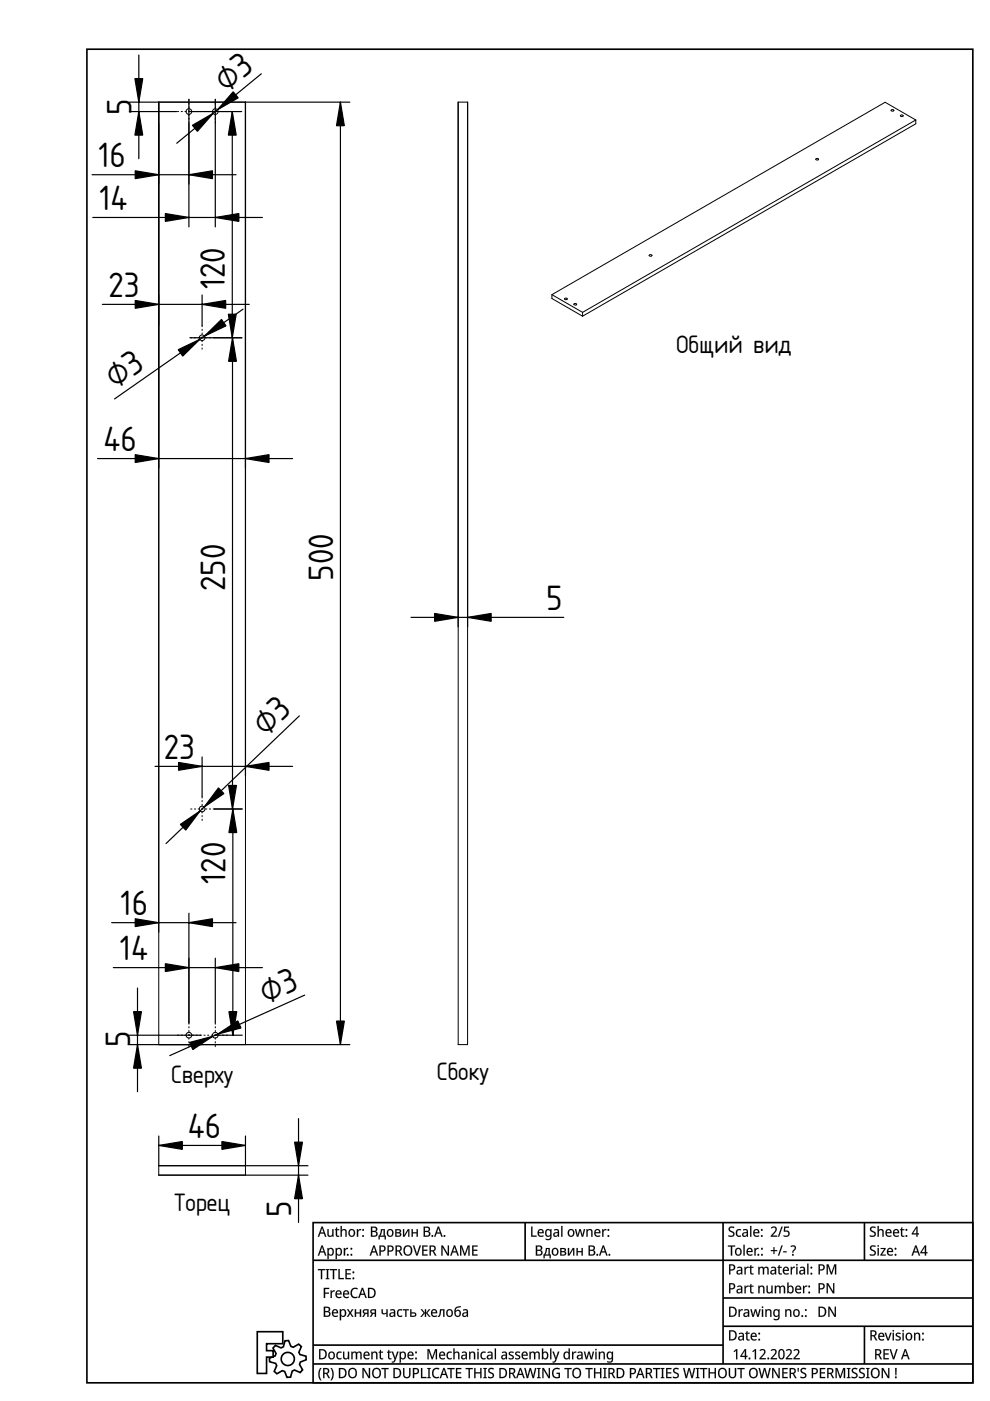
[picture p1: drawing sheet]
<svg xmlns="http://www.w3.org/2000/svg" width="210mm" height="297mm" viewBox="0 0 210 297" stroke-linecap="round" stroke-linejoin="round" font-family="sans-serif">
<defs><g id="words">
<g font-size="7">
<text x="47.9" y="19.7" transform="rotate(-39 47.9 19.7)">⌀3</text>
<text x="27.9" y="24.4" transform="rotate(-90 27.9 24.4)">5</text>
<text x="20.9" y="35.5">16</text>
<text x="21.1" y="44.6">14</text>
<text x="23" y="63">23</text>
<text x="47.7" y="61.3" transform="rotate(-90 47.7 61.3)">120</text>
<text x="24.4" y="82.5" transform="rotate(-35 24.4 82.5)">⌀3</text>
<text x="22" y="95.7">46</text>
<text x="47.7" y="125.3" transform="rotate(-90 47.7 125.3)">250</text>
<text x="70.6" y="123.2" transform="rotate(-90 70.6 123.2)">500</text>
<text x="115.8" y="129.3">5</text>
<text x="34.7" y="160.9">23</text>
<text x="56.3" y="156.4" transform="rotate(-44 56.3 156.4)">⌀3</text>
<text x="47.8" y="187.4" transform="rotate(-90 47.8 187.4)">120</text>
<text x="25.6" y="194.1">16</text>
<text x="25.4" y="203.6">14</text>
<text x="56.3" y="212.9" transform="rotate(-24 56.3 212.9)">⌀3</text>
<text x="27.6" y="222" transform="rotate(-90 27.6 222)">5</text>
<text x="39.8" y="241.3">46</text>
<text x="61.7" y="257.9" transform="rotate(-90 61.7 257.9)">5</text>
</g>
<g font-size="5">
<text x="143.3" y="74.8">Общий вид</text>
<text x="36.3" y="229.7">Сверху</text>
<text x="92.6" y="229.1">Сбоку</text>
<text x="36.9" y="256.7">Торец</text>
</g>
</g></defs>
<g fill="none" stroke="#000" stroke-width=".35">
<path d="M18.4 10.4h187.9v282.8h-187.9zM66.4 259.2h139.9v34h-139.9zM111.3 259.2v8M153.3 259.2v30M183.3 259.2v8M66.4 267.2h139.9M153.3 275.2h53M54.5 282.3l5.5 .1v2.5h-3.5v1.5h1.4v1.3h-1.4v3.5h-2zM58.4 285.2l1.2 .6 .5-.3 .3-1.2 .8-.1 .5 1.3 .5 .1 1.1-.6 .6 .5-.5 1.2 .2 .5 1.3 .3v.8l-1.2 .5-.2 .5 .7 1.1-.5 .6-1.3-.5-.4 .2-.4 1.3h-.8l-.4-1.2-.5-.2-1.2 .7-.6-.5 .6-1.3-.3-.4-1.2-.4-.1-.7 1.3-.5 .1-.5-.6-1.2zM66.4 285.2h86.9M66.4 289.2h139.9M153.3 281.2h53"/>
<path d="M183.3 281.2v8"/>
<circle cx="61" cy="288.1" r="1.39"/>
</g>
<g fill="#000">
<path d="M67.4 269.1h1.5v.2h-.6v1.9h-.3v-1.9h-.6zM69.1 269.1h.7v.1l-.2 .1v1.7h.2v.2h-.7v-.2h.2v-1.7l-.2-.1zM70 269.1h1.5v.2h-.7v1.9h-.2v-1.9h-.6zM71.8 269.1h.2v1.9h.9v.2h-1.1zM73.2 269.1h1.2v.2h-.9v.7h.8v.2h-.8v.8h.9v.2h-1.2zM74.7 269.8a.2 .2 0 0 1 .4 0 .2 .2 0 0 1-.4 0zM74.7 271a.2 .2 0 0 1 .4 0 .2 .2 0 0 1-.4 0z"/>
<path d="M67.4 269h1.5v.3h-.6v1.9h-.3v-1.9h-.6zM67.4 269.1v.2h.7l-.1 1.9h.3v-1.9h.6v-.2zM69.1 269h.7v.2l-.2 .1v1.7h.2v.2h-.7v-.2h.2v-1.7l-.2-.1zM69.1 269.1v.1l.2 .1v1.7h-.2v.2h.7v-.2h-.2v-1.7l.2-.1v-.1zM69.9 269h1.6v.3h-.7l.1 1.9h-.3v-1.9h-.7zM70 269.1v.2h.6v1.9h.2v-1.9h.7v-.2zM71.7 269h.3v2l.9-.1v.3h-1.2zM71.8 269.1v2.1h1.1v-.2h-.9v-1.9zM73.2 269h1.2v.3h-.9v.7h.8v.2h-.8v.8h.9v.2h-1.2zM73.2 269.1v2.1h1.2v-.2h-.9v-.8h.8v-.2h-.8v-.7h.9v-.2zM74.7 269.8a.25 .25 0 0 1 .5 0 .25 .25 0 0 1-.5 0zM74.8 269.8a.18 .18 0 0 0 .3 0 .18 .18 0 0 0-.3 0zM74.7 271a.21 .21 0 0 1 .4 0 .21 .21 0 0 1-.4 0zM74.8 271a.18 .18 0 0 0 .3 0 .18 .18 0 0 0-.3 0z"/>
<path d="M68.2 260h.2l.8 2.2h-.3l-.2-.7h-.8l-.2 .7h-.3zM68.2 260.1l-.8 2.1h.3l.2-.7h.8l.2 .7h.3l-.8-2.1zM68.3 260.3l-.3 1h.6zM68.3 260.3l.3 1h-.6zM69.4 260.6h.3v1a.39 .39 0 0 0 .5 .4 .39 .39 0 0 0 .2-.6v-.8h.3v1.6h-.2v-.2a.57 .57 0 0 1-.7 .2 .57 .57 0 0 1-.4-.5zM69.4 260.6v1.1a.57 .57 0 0 0 .4 .5 .57 .57 0 0 0 .7-.2v.2h.2v-1.6h-.3l.1 .8a.42 .42 0 0 1-.3 .6 .42 .42 0 0 1-.5-.4v-1zM71.3 260.2h.2v.4h.4v.2h-.4v1.1l.4 .1v.2a.49 .49 0 0 1-.7-.5v-.9h-.2v-.1l.2-.1zM71.3 260.2l-.1 .4-.2 .1v.1h.2v.9a.46 .46 0 0 0 .7 .5v-.2h-.3l-.2-.3v-.9h.5v-.2h-.5l.1-.4zM72.2 259.9h.3v.9a.57 .57 0 0 1 .6-.2 .57 .57 0 0 1 .4 .6v1h-.3v-1a.39 .39 0 0 0-.5-.4 .39 .39 0 0 0-.2 .6v.8h-.3zM72.2 259.9v2.3h.3v-.8a.42 .42 0 0 1 .2-.6 .42 .42 0 0 1 .6 .4l-.1 1h.3v-1a.57 .57 0 0 0-.4-.6 .57 .57 0 0 0-.7 .2l.1-.9zM74.1 260.8a.78 .78 0 0 1 1 .1 .78 .78 0 0 1 0 1 .78 .78 0 0 1-1 .1l-.2-.6zM74.1 260.8a.79 .79 0 0 0-.1 1.1 .79 .79 0 0 0 1.1 .1 .79 .79 0 0 0 .1-1.1 .79 .79 0 0 0-1.1-.1zM74.3 261a.55 .55 0 0 0-.1 .7 .55 .55 0 0 0 .7 .1 .55 .55 0 0 0 .1-.7 .55 .55 0 0 0-.7-.1zM74.2 260.9a.59 .59 0 0 1 .9 .3 .59 .59 0 0 1-.3 .8 .62 .62 0 0 1-.7-.3 .62 .62 0 0 1 .1-.8zM75.7 260.6h.2v.3l.3-.3h.4l-.1 .2a.45 .45 0 0 0-.6 .6v.8h-.2zM75.7 260.6v1.6h.2v-.8a.46 .46 0 0 1 .6-.6l.1-.2h-.4l-.3 .3v-.3zM76.8 260.8a.21 .21 0 0 1 .4 0 .21 .21 0 0 1-.4 0zM76.8 260.8a.2 .2 0 0 0 .4 0 .2 .2 0 0 0-.4 0zM76.8 262a.21 .21 0 0 1 .4 0 .21 .21 0 0 1-.4 0zM76.8 262.1a.2 .2 0 0 0 .4 0 .2 .2 0 0 0-.4 0z"/>
<path d="M68.2 264h.2l.8 2.2h-.3l-.2-.7h-.8l-.2 .7h-.3zM68.2 264.1l-.8 2.1h.3l.2-.7h.8l.2 .7h.3l-.8-2.1zM68.3 264.3l-.3 1h.6zM68.3 264.3l.3 1h-.6zM69.4 264.6h.3v.2a.59 .59 0 0 1 .7-.2 .59 .59 0 0 1 .4 .5 .7 .7 0 0 1-.2 1 .7 .7 0 0 1-.9-.1v.9h-.3zM69.4 264.6v2.3h.3v-.9a.62 .62 0 0 0 .8 .1 .62 .62 0 0 0 .3-.7 .62 .62 0 0 0-.3-.8 .62 .62 0 0 0-.8 .2l-.1-.2zM69.8 264.9a.58 .58 0 0 0-.1 .7 .58 .58 0 0 0 .6 .3 .63 .63 0 0 0 .2-.7 .63 .63 0 0 0-.6-.4zM69.8 264.9a.59 .59 0 0 1 .7 .3 .59 .59 0 0 1-.2 .7 .61 .61 0 0 1-.6-.2 .61 .61 0 0 1 .1-.8zM71.2 264.6h.2v.2a.59 .59 0 0 1 .7-.2 .59 .59 0 0 1 .4 .5 .7 .7 0 0 1-.1 1 .7 .7 0 0 1-1-.1v.9h-.2zM71.2 264.6v2.3h.2v-.9a.62 .62 0 0 0 .8 .1 .62 .62 0 0 0 .3-.7 .62 .62 0 0 0-.3-.8 .62 .62 0 0 0-.8 .2v-.2zM71.5 264.9a.58 .58 0 0 0-.1 .7 .58 .58 0 0 0 .7 .3 .63 .63 0 0 0 .1-.7 .63 .63 0 0 0-.5-.4zM71.5 264.9a.59 .59 0 0 1 .8 .3 .59 .59 0 0 1-.2 .7 .61 .61 0 0 1-.7-.2 .61 .61 0 0 1 .1-.8zM72.9 264.6h.2l.1 .3 .3-.3h.3l-.1 .2a.45 .45 0 0 0-.5 .5v.9h-.3zM72.9 264.6v1.6h.3l-.1-.9a.46 .46 0 0 1 .7-.5v-.2h-.3l-.3 .3-.1-.3zM73.5 266a.25 .25 0 0 1 .5 0 .25 .25 0 0 1-.5 0zM73.6 266a.18 .18 0 0 0 .3 0 .18 .18 0 0 0-.3 0zM74.3 264.8a.21 .21 0 0 1 .4 0 .21 .21 0 0 1-.4 0zM74.3 264.8a.2 .2 0 0 0 .4 0 .2 .2 0 0 0-.4 0zM74.3 266a.21 .21 0 0 1 .4 0 .21 .21 0 0 1-.4 0zM74.3 266a.2 .2 0 0 0 .4 0 .2 .2 0 0 0-.4 0z"/>
<path d="M68.2 260.1h.2l.8 2.1h-.3l-.2-.7h-.8l-.2 .7h-.3zM68.3 260.3l-.3 1h.6zM69.4 260.6h.3v1a.4 .4 0 0 0 .5 .4 .4 .4 0 0 0 .2-.6v-.8h.3v1.6h-.2v-.2a.57 .57 0 0 1-.7 .2 .57 .57 0 0 1-.4-.5zM71.3 260.2h.2v.4h.4v.2h-.4v.9l.1 .3h.3a.38 .38 0 0 1-.5 .2 .38 .38 0 0 1-.2-.5v-.9h-.2v-.1l.2-.1zM72.2 259.9h.3v.9a.57 .57 0 0 1 .6-.2 .57 .57 0 0 1 .4 .6v1h-.3v-1a.4 .4 0 0 0-.5-.4 .4 .4 0 0 0-.2 .6v.8h-.3zM74.1 260.8a.77 .77 0 0 1 1 .1 .77 .77 0 0 1 0 1 .77 .77 0 0 1-1 .1l-.2-.6zM74.3 261a.56 .56 0 0 0-.1 .7 .56 .56 0 0 0 .7 .2 .56 .56 0 0 0 .1-.8 .56 .56 0 0 0-.7-.1zM75.7 260.6h.2v.3l.3-.3h.4l-.1 .2a.47 .47 0 0 0-.6 .6v.8h-.2zM76.8 260.8a.2 .2 0 0 1 .4 0 .2 .2 0 0 1-.4 0zM76.8 262a.2 .2 0 0 1 .4 0 .2 .2 0 0 1-.4 0z"/>
<path d="M68.2 264.1h.2l.8 2.1h-.3l-.2-.7h-.8l-.2 .7h-.3zM68.3 264.3l-.3 1h.6zM69.4 264.6h.2l.1 .2a.63 .63 0 0 1 .8-.2 .63 .63 0 0 1 .3 .8 .64 .64 0 0 1-.3 .8 .64 .64 0 0 1-.8-.2v.9h-.3zM69.8 264.9a.59 .59 0 0 0-.1 .7 .59 .59 0 0 0 .6 .3 .64 .64 0 0 0 .2-.7 .64 .64 0 0 0-.6-.4zM71.2 264.6h.2v.2a.63 .63 0 0 1 .8-.2 .63 .63 0 0 1 .3 .8 .64 .64 0 0 1-.3 .8 .64 .64 0 0 1-.8-.2v.9h-.2zM71.5 264.9a.59 .59 0 0 0-.1 .7 .59 .59 0 0 0 .7 .3 .64 .64 0 0 0 .1-.7 .64 .64 0 0 0-.5-.4zM72.9 264.6h.2l.1 .3 .3-.3h.3l-.1 .2a.47 .47 0 0 0-.5 .5v.9h-.3zM73.6 266a.19 .19 0 0 1 .3 0 .19 .19 0 0 1-.3 0zM74.3 264.8a.2 .2 0 0 1 .4 0 .2 .2 0 0 1-.4 0zM74.3 266a.2 .2 0 0 1 .4 0 .2 .2 0 0 1-.4 0z"/>
<path d="M68.7 273.1h1.1v.2h-.9v.8h.8v.2h-.8v.9h-.2zM70.1 273.6h.2v.3l.4-.3h.3l-.1 .2a.47 .47 0 0 0-.5 .5v.9h-.3zM71.3 273.8a.66 .66 0 0 1 .8-.1 .66 .66 0 0 1 .3 .7h-1a.57 .57 0 0 0 .3 .6 .57 .57 0 0 0 .7-.1v.2a.85 .85 0 0 1-1.2-.2 .85 .85 0 0 1 .1-1.1zM71.5 273.9l-.1 .3h.8l-.2-.4zM72.9 273.8a.66 .66 0 0 1 .8-.1 .66 .66 0 0 1 .3 .7h-1a.57 .57 0 0 0 .3 .6 .57 .57 0 0 0 .6-.1v.2a.85 .85 0 0 1-1.1-.2 .85 .85 0 0 1 .1-1.1zM73.1 273.9l-.1 .3h.7l-.2-.4zM74.6 273.3l.9-.3 .4 .2-.2 .2a.82 .82 0 0 0-1 .1 .82 .82 0 0 0 0 1.1 .82 .82 0 0 0 1.1 .3v.2a1.07 1.07 0 0 1-1.3-.2 1.07 1.07 0 0 1-.1-1.3zM76.7 273h.3l.7 2.2h-.2l-.3-.7h-.8l-.2 .7h-.3zM76.8 273.3l-.3 1h.7zM78 273.1h.6a1.07 1.07 0 0 1 1.1 1.1 1.07 1.07 0 0 1-1.1 1h-.6zM78.3 273.3v1.7a.87 .87 0 0 0 1.1-.9 .87 .87 0 0 0-1.1-.8z"/>
<path d="M68.6 273h1.2v.3h-.9v.8l.8-.1v.3h-.8v.9h-.3zM68.7 273.1v2.1h.2v-.9h.8v-.2h-.8v-.8h.9v-.2zM70.1 273.6h.2v.3l.4-.3h.3l-.1 .2a.45 .45 0 0 0-.5 .5v.9h-.3zM70.1 273.6v1.6h.3l-.1-.9a.46 .46 0 0 1 .7-.5v-.2h-.3l-.3 .3-.1-.3zM71.3 273.8a.67 .67 0 0 1 .8-.1 .67 .67 0 0 1 .3 .8l-1-.1a.59 .59 0 0 0 .4 .6 .59 .59 0 0 0 .6-.1 .44 .44 0 0 1-.3 .4 .44 .44 0 0 1-.5-.1 .94 .94 0 0 1-.3-1.4zM71.3 273.8a.84 .84 0 0 0 0 1.1 .84 .84 0 0 0 1 .2l.1-.2a.56 .56 0 0 1-.7 .1 .56 .56 0 0 1-.3-.6h1a.65 .65 0 0 0-.3-.7 .65 .65 0 0 0-.8 .1zM71.5 273.9l-.1 .3h.8l-.3-.4zM71.5 273.9a.38 .38 0 0 1 .5-.1 .38 .38 0 0 1 .2 .5h-.8zM72.9 273.8a.67 .67 0 0 1 .8-.1 .67 .67 0 0 1 .3 .8l-1-.1a.59 .59 0 0 0 .4 .6 .59 .59 0 0 0 .6-.1 .44 .44 0 0 1-.3 .4 .44 .44 0 0 1-.5-.1 .94 .94 0 0 1-.3-1.4zM72.9 273.8a.84 .84 0 0 0 0 1.1 .84 .84 0 0 0 1 .2v-.2a.56 .56 0 0 1-.6 .1 .56 .56 0 0 1-.3-.6h1a.65 .65 0 0 0-.3-.7 .65 .65 0 0 0-.8 .1zM73.1 273.9l-.1 .3h.7l-.2-.4zM73.1 273.9a.38 .38 0 0 1 .5-.1 .38 .38 0 0 1 .1 .5h-.7zM74.6 273.3a1.09 1.09 0 0 1 1.3-.1l-.1 .2a.82 .82 0 0 0-1.2 .8 .82 .82 0 0 0 1.2 .7 .45 .45 0 0 1-.3 .4 .45 .45 0 0 1-.4-.1 1.2 1.2 0 0 1-.5-1.9zM74.6 273.3a1.09 1.09 0 0 0-.2 1.4 1.09 1.09 0 0 0 1.4 .4v-.2a.84 .84 0 0 1-1.2-.7 .84 .84 0 0 1 1.2-.8l.1-.2a1.16 1.16 0 0 0-1.3 .1zM76.7 273h.3l.8 2.2h-.3l-.3-.7h-.8l-.2 .7h-.3zM76.7 273l-.8 2.2h.3l.2-.7h.8l.3 .7h.2l-.7-2.2zM76.8 273.3l-.3 1h.6zM76.8 273.3l.4 1h-.7zM78 273h.6a1.09 1.09 0 0 1 1.1 1.2 1.09 1.09 0 0 1-1.1 1h-.6zM78 273.1v2.1a1.13 1.13 0 0 0 1.5-.6 1.13 1.13 0 0 0-.7-1.5zM78.3 273.3v1.7a.85 .85 0 0 0 1.1-.9 .85 .85 0 0 0-1.1-.8zM78.3 273.3a.88 .88 0 0 1 1.1 .8 .88 .88 0 0 1-1.1 .9z"/>
<path d="M68.7 277.1h.5a.55 .55 0 0 1 .8 .3 .55 .55 0 0 1-.4 .7 .58 .58 0 0 1 .5 .7 .58 .58 0 0 1-.7 .4h-.7zM68.9 277.3v.7l.7-.1v-.5zM68.9 278.2v.8l.8-.1v-.6zM70.6 277.8a.66 .66 0 0 1 .8-.1 .66 .66 0 0 1 .3 .7h-1.1a.57 .57 0 0 0 .4 .6 .57 .57 0 0 0 .6-.1v.2a.85 .85 0 0 1-1.1-.2 .85 .85 0 0 1 .1-1.1zM70.8 277.9l-.1 .3h.7l-.2-.4zM72.1 277.6h.2v.2a.63 .63 0 0 1 .8-.2 .63 .63 0 0 1 .3 .8 .64 .64 0 0 1-.3 .7 .64 .64 0 0 1-.8-.1v.9h-.2zM72.4 277.9a.59 .59 0 0 0-.1 .7 .59 .59 0 0 0 .7 .3 .64 .64 0 0 0 .1-.7 .64 .64 0 0 0-.6-.4zM73.6 277.6h.3l.3 .6 .4-.6h.3l-.5 .8 .5 .8h-.2l-.5-.6-.4 .6h-.3l.6-.8zM75.2 277.6h.3v.7h.8v-.7h.3v1.6h-.3v-.7h-.8v.7h-.3zM77.1 277.7l1-.1v1.6h-.2v-.6h-.4l-.4 .6h-.3l.5-.7a.47 .47 0 0 1-.2-.8zM77.2 277.9l.1 .4h.6v-.5zM78.6 277.7l1.1-.1v1.6h-.2v-.6h-.4l-.4 .6h-.3l.4-.7a.47 .47 0 0 1-.2-.8zM78.8 277.9v.4h.7v-.5zM80.9 277.6h.3v.7l.2 .1 .5-.1v-.7h.3v1.6h-.3v-.7a.6 .6 0 0 1-1-.3zM82.7 277.7a.63 .63 0 0 1 .7-.1 .63 .63 0 0 1 .4 .5v1.1h-.2l-.1-.2a.54 .54 0 0 1-.7 .2 .54 .54 0 0 1-.2-.7 .54 .54 0 0 1 .7-.3h.2a.41 .41 0 0 0-.2-.4 .41 .41 0 0 0-.5 .1zM82.9 278.5l-.1 .1a.33 .33 0 0 0 .3 .4 .33 .33 0 0 0 .4-.2v-.4zM84.4 277.8l.6-.2h.3l-.1 .3a.57 .57 0 0 0-.8 .5 .57 .57 0 0 0 .9 .5v.2a.83 .83 0 0 1-1.1-.3 .83 .83 0 0 1 .2-1zM85.4 277.6h1.3v.2h-.5v1.4h-.3v-1.4h-.5zM87 277.6h.2v.6l.8 .1a.48 .48 0 0 1 .2 .6 .48 .48 0 0 1-.5 .3h-.7zM87.2 278.5v.5h.4a.27 .27 0 0 0 .4-.3 .27 .27 0 0 0-.4-.2zM89.2 277.6h.3l.6 .8v-.8h.2v.8l.6-.8h.3l-.6 .8 .7 .8h-.3l-.7-.8v.8h-.2v-.8l-.7 .8h-.3l.7-.8zM91.6 277.8a.66 .66 0 0 1 .8-.1 .66 .66 0 0 1 .3 .7h-1.1a.57 .57 0 0 0 .4 .6 .57 .57 0 0 0 .6-.1v.2a.85 .85 0 0 1-1.1-.2 .85 .85 0 0 1 .1-1.1zM91.8 277.9l-.1 .3h.7l-.2-.4zM93.3 277.6h.9v1.6h-.2v-1.4h-.5a1.22 1.22 0 0 1-.6 1.4v-.2a1.48 1.48 0 0 0 .4-1.4zM94.8 277.8a.77 .77 0 0 1 1 .1 .77 .77 0 0 1 0 1 .77 .77 0 0 1-1 .1l-.2-.6zM95 277.9a.56 .56 0 0 0-.1 .8 .56 .56 0 0 0 .7 .1 .56 .56 0 0 0 .1-.7 .56 .56 0 0 0-.7-.2zM96.6 277.2l1.1-.3v.2l-.2 .1a.7 .7 0 0 0-.9 .8 .64 .64 0 0 1 .9-.2 .64 .64 0 0 1 .2 .9 .72 .72 0 0 1-.9 .5 .72 .72 0 0 1-.5-1zM96.7 278.1a.49 .49 0 0 0-.1 .7 .49 .49 0 0 0 .7 .1 .49 .49 0 0 0 .1-.7l-.3-.3zM98.2 277.7a.63 .63 0 0 1 .6-.1 .63 .63 0 0 1 .4 .5v1.1h-.2v-.2a.54 .54 0 0 1-.7 .2 .54 .54 0 0 1-.3-.7 .54 .54 0 0 1 .7-.3h.3a.41 .41 0 0 0-.3-.4 .41 .41 0 0 0-.5 .1zM98.4 278.5l-.1 .1a.33 .33 0 0 0 .2 .4 .33 .33 0 0 0 .4-.2l.1-.4z"/>
<path d="M68.6 277h.6a.55 .55 0 0 1 .8 .4 .55 .55 0 0 1-.4 .7 .56 .56 0 0 1 .5 .6 .56 .56 0 0 1-.5 .5h-1zM68.7 277.1v2.1h.7a.58 .58 0 0 0 .7-.5 .58 .58 0 0 0-.5-.7 .52 .52 0 0 0 .4-.6 .52 .52 0 0 0-.8-.3zM68.9 277.3v.7l.7-.1v-.5zM68.9 277.3l.7 .1 .1 .2-.1 .3-.7 .1zM68.9 278.2v.8l.8-.2v-.5zM68.9 278.2h.4a.41 .41 0 0 1 .5 .4 .41 .41 0 0 1-.5 .4h-.4zM70.5 277.8a.67 .67 0 0 1 .9-.1 .67 .67 0 0 1 .3 .8l-1-.1a.59 .59 0 0 0 .3 .6 .59 .59 0 0 0 .6-.1 .44 .44 0 0 1-.2 .4 .44 .44 0 0 1-.5-.1 .94 .94 0 0 1-.4-1.4zM70.6 277.8a.84 .84 0 0 0-.1 1.1 .84 .84 0 0 0 1.1 .2v-.2a.56 .56 0 0 1-.6 .1 .56 .56 0 0 1-.4-.6h1.1a.65 .65 0 0 0-.3-.7 .65 .65 0 0 0-.8 .1zM70.8 277.9l-.1 .3h.7l-.2-.4zM70.8 277.9a.38 .38 0 0 1 .4-.1 .38 .38 0 0 1 .2 .4h-.8zM72 277.6h.3v.2a.59 .59 0 0 1 .7-.2 .59 .59 0 0 1 .4 .5 .7 .7 0 0 1-.2 1 .7 .7 0 0 1-.9-.1v.9h-.3zM72.1 277.6v2.3h.2v-.9a.62 .62 0 0 0 .8 .1 .62 .62 0 0 0 .3-.7 .62 .62 0 0 0-.3-.8 .62 .62 0 0 0-.8 .2v-.2zM72.4 277.9a.58 .58 0 0 0-.1 .7 .58 .58 0 0 0 .6 .3 .63 .63 0 0 0 .2-.7 .63 .63 0 0 0-.6-.4zM72.4 277.9a.59 .59 0 0 1 .8 .3 .59 .59 0 0 1-.2 .7 .61 .61 0 0 1-.7-.3 .61 .61 0 0 1 .1-.7zM73.5 277.6h.4l.3 .6 .4-.6h.3l-.5 .8 .6 .8h-.4l-.4-.6-.4 .6h-.3l.6-.8zM73.6 277.6l.5 .8-.6 .8h.3l.4-.7 .5 .7h.2l-.5-.8 .5-.8h-.3l-.4 .6-.3-.6zM75.2 277.6h.3v.7h.8v-.7h.3v1.6h-.3v-.7h-.8v.7h-.3zM75.2 277.6v1.6h.3v-.7h.8v.7h.3v-1.6h-.3v.7h-.8v-.7zM77.1 277.7l1.1-.1v1.6h-.3v-.6h-.4l-.4 .6h-.3l.5-.7a.46 .46 0 0 1-.4-.3 .46 .46 0 0 1 .2-.5zM77.1 277.7a.46 .46 0 0 0-.2 .5 .46 .46 0 0 0 .4 .3l-.5 .7h.3l.4-.7h.4v.7h.2v-1.6zM77.3 277.9v.4h.6v-.5zM77.2 277.9l.7-.1v.6l-.6-.1zM78.6 277.7l1.1-.1v1.6h-.3v-.6h-.3l-.4 .6h-.3l.4-.7a.46 .46 0 0 1-.3-.3 .46 .46 0 0 1 .1-.5zM78.7 277.7a.46 .46 0 0 0-.2 .5 .46 .46 0 0 0 .4 .3l-.5 .7h.3l.4-.7h.4v.7h.2v-1.6zM78.8 277.9l.1 .4h.6v-.5zM78.8 277.9l.7-.1v.6l-.7-.1zM80.9 277.6h.3v.7l.2 .1 .5-.1v-.7h.3v1.6h-.3v-.7a.61 .61 0 0 1-1-.3zM80.9 277.6v.6a.59 .59 0 0 0 .4 .4 .59 .59 0 0 0 .6-.1v.7h.3v-1.6h-.3v.7a.48 .48 0 0 1-.8-.1l.1-.6zM82.7 277.7a.65 .65 0 0 1 .7-.1 .65 .65 0 0 1 .4 .5v1.1h-.2l-.1-.2a.54 .54 0 0 1-.7 .2 .54 .54 0 0 1-.2-.7 .54 .54 0 0 1 .7-.3h.2a.41 .41 0 0 0-.2-.4 .41 .41 0 0 0-.5 .1zM82.7 277.7l.1 .2a.42 .42 0 0 1 .5-.1 .42 .42 0 0 1 .2 .4 .58 .58 0 0 0-.8 .2 .58 .58 0 0 0 .1 .8h.4l.4-.2v.2h.2v-1.1a.61 .61 0 0 0-.4-.5 .61 .61 0 0 0-.7 .1zM82.9 278.5l-.1 .3a.35 .35 0 0 0 .5 .2 .35 .35 0 0 0 .2-.4v-.2zM82.9 278.5l.6-.1a.4 .4 0 0 1-.1 .5 .4 .4 0 0 1-.6-.1zM84.4 277.7l.6-.1h.3l-.1 .3a.55 .55 0 0 0-.7 .5 .55 .55 0 0 0 .8 .5 .49 .49 0 0 1-.4 .4 .49 .49 0 0 1-.5-.3 1.13 1.13 0 0 1 0-1.3zM84.4 277.8a.82 .82 0 0 0-.2 1 .82 .82 0 0 0 1.1 .3v-.2a.52 .52 0 0 1-.6 0 .52 .52 0 0 1-.3-.5l.2-.6 .6 .1 .1-.3h-.6zM85.4 277.6h1.3v.2h-.5v1.4h-.3v-1.4h-.5zM85.4 277.6v.2h.5v1.4h.3v-1.4h.5v-.2zM87 277.6h.2v.6l.8 .1a.5 .5 0 0 1 .2 .6 .5 .5 0 0 1-.5 .3h-.7zM87 277.6v1.6l1.1-.1a.46 .46 0 0 0-.1-.8h-.8v-.7zM87.2 278.5v.5l.8-.2-.1-.3zM87.2 278.5h.4a.29 .29 0 0 1 .4 .2 .29 .29 0 0 1-.4 .3h-.4zM89.2 277.6h.3l.6 .8v-.8h.2v.8l.6-.8h.4l-.7 .8 .7 .8h-.3l-.7-.8v.8h-.2v-.8l-.7 .8h-.3l.7-.8zM89.2 277.6l.6 .8-.6 .8h.2l.7-.9v.9h.2v-.9l.7 .9h.3l-.7-.8 .6-.8h-.3l-.6 .8v-.8h-.2v.8l-.6-.8zM91.6 277.8a.67 .67 0 0 1 .8-.1 .67 .67 0 0 1 .3 .8l-1-.1a.59 .59 0 0 0 .3 .6 .59 .59 0 0 0 .6-.1 .44 .44 0 0 1-.2 .4 .44 .44 0 0 1-.5-.1 .94 .94 0 0 1-.3-1.4zM91.6 277.8a.84 .84 0 0 0-.1 1.1 .84 .84 0 0 0 1.1 .2v-.2a.56 .56 0 0 1-.6 .1 .56 .56 0 0 1-.4-.6h1.1a.65 .65 0 0 0-.3-.7 .65 .65 0 0 0-.8 .1zM91.8 277.9l-.1 .3h.7l-.2-.4zM91.8 277.9a.38 .38 0 0 1 .4-.1 .38 .38 0 0 1 .2 .4h-.8zM93.3 277.6h.9v1.6h-.3l.1-1.4h-.5a1.23 1.23 0 0 1-.6 1.4h-.1l.1-.2a1.51 1.51 0 0 0 .4-1.4zM93.3 277.6a1.38 1.38 0 0 1-.4 1.4l-.1 .2a.45 .45 0 0 0 .6-.6l.1-.8h.5v1.4h.2v-1.6zM94.8 277.8a.78 .78 0 0 1 1 .1 .78 .78 0 0 1 0 1 .78 .78 0 0 1-1 .1l-.2-.6zM94.8 277.8a.79 .79 0 0 0-.1 1.1 .79 .79 0 0 0 1.1 .1 .79 .79 0 0 0 .1-1.1 .79 .79 0 0 0-1.1-.1zM95 278a.55 .55 0 0 0-.1 .7 .55 .55 0 0 0 .7 .1 .55 .55 0 0 0 .1-.7 .55 .55 0 0 0-.7-.1zM95 277.9a.59 .59 0 0 1 .8 .3 .59 .59 0 0 1-.3 .8 .62 .62 0 0 1-.6-.3 .62 .62 0 0 1 .1-.8zM96.6 277.2l1.1-.3a.36 .36 0 0 1-.2 .3 .36 .36 0 0 1-.4 .1l-.4 .2-.1 .5a.65 .65 0 0 1 .9-.2 .65 .65 0 0 1 .2 .9 .73 .73 0 0 1-.9 .5 .73 .73 0 0 1-.5-1zM96.6 277.2a1.23 1.23 0 0 0 .4 2 .71 .71 0 0 0 .8-.9 .71 .71 0 0 0-1.1-.4l-.1 .1 .1-.5 1-.4v-.2zM96.7 278.1l-.1 .1a.45 .45 0 0 0 .2 .7 .45 .45 0 0 0 .6-.3v-.2a.4 .4 0 0 0-.2-.4 .4 .4 0 0 0-.5 .1zM96.7 278.1a.47 .47 0 0 1 .6-.1 .47 .47 0 0 1 .1 .6 .48 .48 0 0 1-.6 .3 .48 .48 0 0 1-.2-.7zM98.1 277.7h.1a.65 .65 0 0 1 .6-.1 .65 .65 0 0 1 .4 .5v1.1h-.2v-.2a.54 .54 0 0 1-.7 .2 .54 .54 0 0 1-.3-.7 .54 .54 0 0 1 .7-.3h.3a.41 .41 0 0 0-.3-.4 .41 .41 0 0 0-.5 .1zM98.2 277.7v.2a.42 .42 0 0 1 .6-.1 .42 .42 0 0 1 .2 .4 .58 .58 0 0 0-.8 .2 .58 .58 0 0 0 .1 .8h.3l.4-.2v.2h.2v-1.1a.61 .61 0 0 0-.4-.5 .61 .61 0 0 0-.6 .1zM98.4 278.5l-.1 .3a.35 .35 0 0 0 .4 .2 .35 .35 0 0 0 .3-.4v-.2zM98.4 278.5l.6-.1a.4 .4 0 0 1-.2 .5 .4 .4 0 0 1-.6-.1z"/>
<path d="M78.6 260.1h.6a.55 .55 0 0 1 .8 .3 .55 .55 0 0 1-.4 .7 .58 .58 0 0 1 .4 .7 .58 .58 0 0 1-.6 .4h-.8zM78.9 260.3v.7l.7-.1v-.5zM78.9 261.2v.8l.8-.1v-.6zM80.8 260.6h.8v1.4h.2v.8h-.2v-.6h-1.1v.6h-.2v-.8l.3-.4zM81 260.8l-.3 1.2h.6v-1.2zM82.2 260.8a.77 .77 0 0 1 1 .1 .77 .77 0 0 1 0 1 .77 .77 0 0 1-1 .1l-.2-.6zM82.4 261a.56 .56 0 0 0-.1 .7 .56 .56 0 0 0 .7 .2 .56 .56 0 0 0 .1-.8 .56 .56 0 0 0-.7-.1zM83.8 260.6h.7a.41 .41 0 0 1 .5 .2 .41 .41 0 0 1-.3 .6 .44 .44 0 0 1 .4 .5 .44 .44 0 0 1-.6 .3h-.7zM84.1 260.8v.5l.6-.1v-.3zM84.1 261.5v.5l.7-.1-.1-.4zM85.4 260.6h.3v1.3l.8-1.3h.3v1.6h-.3l.1-1.3-.8 1.3h-.4zM87.3 260.6h.2v.7h.8v-.7h.3v1.6h-.3v-.7h-.8v.7h-.2zM89.8 260.1h.6a.55 .55 0 0 1 .7 .3 .55 .55 0 0 1-.3 .7 .58 .58 0 0 1 .4 .7 .58 .58 0 0 1-.7 .4h-.7zM90.1 260.3v.7l.7-.1v-.5zM90.1 261.2v.8l.8-.1v-.6zM91.5 262a.2 .2 0 0 1 .4 0 .2 .2 0 0 1-.4 0zM92.8 260.1h.3l.8 2.1h-.3l-.3-.7h-.8l-.2 .7h-.3zM92.9 260.3l-.3 1h.7zM94.1 262a.19 .19 0 0 1 .3 0 .19 .19 0 0 1-.3 0z"/>
<path d="M78.6 260.1h.6a.55 .55 0 0 1 .8 .3 .55 .55 0 0 1-.4 .7 .56 .56 0 0 1 .5 .6 .56 .56 0 0 1-.5 .5h-1zM78.6 260.1v2.1h.8a.58 .58 0 0 0 .7-.4 .58 .58 0 0 0-.5-.7 .52 .52 0 0 0 .3-.7 .52 .52 0 0 0-.7-.3zM78.9 260.3v.7l.7-.1v-.5zM78.9 260.3l.7 .1 .1 .2-.1 .3-.7 .1zM78.9 261.2v.8l.8-.1v-.6zM78.9 261.2h.4a.41 .41 0 0 1 .5 .4 .41 .41 0 0 1-.5 .4h-.4zM80.8 260.6h.8v1.4h.2v.8h-.3v-.6h-1v.6h-.3v-.8h.2l.2-.4zM80.8 260.6v.3a1.08 1.08 0 0 1-.5 1.1v.8h.2v-.6h1.1v.6h.2v-.8h-.2v-1.4zM81 260.8l-.3 1.2h.6v-1.2zM81 260.8h.4v1.2h-.8zM82.2 260.8a.78 .78 0 0 1 1 .1 .78 .78 0 0 1 0 1 .78 .78 0 0 1-1 .1l-.2-.6zM82.2 260.8a.79 .79 0 0 0-.1 1.1 .79 .79 0 0 0 1.1 .1 .79 .79 0 0 0 .1-1.1 .79 .79 0 0 0-1.1-.1zM82.4 261a.55 .55 0 0 0-.1 .7 .55 .55 0 0 0 .7 .1 .55 .55 0 0 0 .1-.7 .55 .55 0 0 0-.7-.1zM82.4 260.9a.59 .59 0 0 1 .8 .3 .59 .59 0 0 1-.3 .8 .62 .62 0 0 1-.6-.3 .62 .62 0 0 1 .1-.8zM83.8 260.6h.7a.42 .42 0 0 1 .5 .2 .42 .42 0 0 1-.3 .6 .42 .42 0 0 1 .4 .4 .42 .42 0 0 1-.4 .4h-.9zM83.8 260.6v1.6h.7a.45 .45 0 0 0 .6-.3 .45 .45 0 0 0-.4-.6 .39 .39 0 0 0 .3-.5 .39 .39 0 0 0-.5-.2zM84.1 260.8v.5l.6-.1v-.3zM84.1 260.8l.6 .1v.3l-.6 .1zM84.1 261.5v.5l.7-.1-.1-.3zM84.1 261.5h.6l.1 .4-.7 .1zM85.4 260.6h.3v1.4l.8-1.4h.3v1.6h-.3v-1.3l-.7 1.3h-.4zM85.4 260.6v1.6h.4l.7-1.3v1.3h.3v-1.6h-.3l-.8 1.4v-1.4zM87.3 260.6h.2v.7h.8v-.7h.3v1.6h-.3v-.7h-.8v.7h-.2zM87.3 260.6v1.6h.2v-.7h.8v.7h.3v-1.6h-.3v.7h-.8v-.7zM89.8 260.1h.6a.55 .55 0 0 1 .8 .3 .55 .55 0 0 1-.4 .7 .56 .56 0 0 1 .5 .6 .56 .56 0 0 1-.6 .5h-.9zM89.8 260.1v2.1h.7a.58 .58 0 0 0 .7-.4 .58 .58 0 0 0-.4-.7 .52 .52 0 0 0 .3-.7 .52 .52 0 0 0-.7-.3zM90.1 260.3v.7l.7-.1v-.5zM90.1 260.3l.7 .1 .1 .2-.1 .3-.7 .1zM90.1 261.2v.8l.7-.1v-.6zM90.1 261.2h.4a.41 .41 0 0 1 .5 .4 .41 .41 0 0 1-.5 .4h-.4zM91.5 262a.21 .21 0 0 1 .4 0 .21 .21 0 0 1-.4 0zM91.5 262.1a.2 .2 0 0 0 .4 0 .2 .2 0 0 0-.4 0zM92.8 260h.3l.8 2.2h-.3l-.3-.7h-.8l-.2 .7h-.3zM92.8 260.1l-.8 2.1h.3l.2-.7h.9l.2 .7h.3l-.8-2.1zM92.9 260.3l-.3 1h.6zM92.9 260.3l.4 1h-.7zM94 262a.25 .25 0 0 1 .5 0 .25 .25 0 0 1-.5 0zM94.1 262.1a.18 .18 0 0 0 .3 0 .18 .18 0 0 0-.3 0z"/>
<path d="M79.1 264h.3l.8 2.2h-.3l-.2-.7h-.8l-.2 .7h-.3zM79.2 264.1l-.8 2.1h.2l.3-.7h.8l.2 .7h.3l-.8-2.1zM79.3 264.3l-.3 1h.6zM79.3 264.3l.3 1h-.7zM80.4 264.1h.6a.7 .7 0 0 1 .7 .8 .7 .7 0 0 1-1 .5v.8h-.3zM80.5 264.1v2.1h.2v-.8a.68 .68 0 0 0 1-.5 .68 .68 0 0 0-.7-.8zM80.7 264.3v.8h.2a.46 .46 0 0 0 .6-.5 .46 .46 0 0 0-.8-.3zM80.7 264.3a.51 .51 0 0 1 .8 .4 .51 .51 0 0 1-.8 .4zM82.2 264.1h.5a.7 .7 0 0 1 .8 .8 .7 .7 0 0 1-1.1 .5l.1 .8h-.3zM82.2 264.1v2.1h.2v-.8a.68 .68 0 0 0 1-.5 .68 .68 0 0 0-.7-.8zM82.4 264.3v.8h.2a.46 .46 0 0 0 .6-.5 .46 .46 0 0 0-.8-.3zM82.4 264.3a.51 .51 0 0 1 .8 .4 .51 .51 0 0 1-.8 .4zM83.9 264.1h.5a.62 .62 0 0 1 .8 .4 .62 .62 0 0 1-.4 .7l.6 1h-.4l-.5-.9h-.4l.1 .9h-.3zM83.9 264.1v2.1h.2v-.9h.4l.5 .9h.3l-.5-1a.6 .6 0 0 0 .3-.7 .6 .6 0 0 0-.7-.4zM84.1 264.3v.8h.3a.39 .39 0 0 0 .5-.4 .39 .39 0 0 0-.5-.4zM84.1 264.3h.3a.42 .42 0 0 1 .5 .4 .42 .42 0 0 1-.5 .4h-.3zM85.8 264.3a1.09 1.09 0 0 1 1.6 .4 1.09 1.09 0 0 1-.7 1.5 1.14 1.14 0 0 1-1.2-.6 1.14 1.14 0 0 1 .3-1.3zM85.8 264.3a1.08 1.08 0 0 0-.2 1.4 1.08 1.08 0 0 0 1.4 .4 1.07 1.07 0 0 0 .3-1.5 1.07 1.07 0 0 0-1.5-.3zM86.1 264.4a.84 .84 0 0 0-.3 1 .84 .84 0 0 0 1 .5 .95 .95 0 0 0-.3-1.6zM86.1 264.4a.75 .75 0 0 1 .9 .1 .75 .75 0 0 1 .1 .9 .67 .67 0 0 1-.8 .6 .67 .67 0 0 1-.5-.9zM87.5 264.1h.3l.6 1.8 .6-1.8h.3l-.8 2.1h-.2zM87.5 264.1l.8 2.1h.2l.7-2.1h-.2l-.6 1.8-.6-1.8zM89.5 264.1h1.2v.2h-.9v.7h.8v.2h-.8v.8h.9v.2h-1.2zM89.5 264.1v2.1h1.1v-.2h-.8v-.8h.8v-.2h-.8v-.7h.8v-.2zM91.1 264.1h.5a.62 .62 0 0 1 .8 .4 .62 .62 0 0 1-.4 .7l.6 1h-.4l-.5-.9h-.3v.9h-.3zM91.1 264.1v2.1h.3l-.1-.9h.5l.4 .9h.3l-.5-1a.6 .6 0 0 0 .4-.7 .6 .6 0 0 0-.8-.4zM91.4 264.3v.8h.2a.39 .39 0 0 0 .5-.4 .39 .39 0 0 0-.5-.4zM91.3 264.3h.3a.42 .42 0 0 1 .5 .4 .42 .42 0 0 1-.5 .4h-.3zM93.6 264.1h.3l1 1.7v-1.7h.3v2.1h-.3l-1.1-1.8v1.8h-.2zM93.6 264.1v2.1h.2v-1.8l1.1 1.8h.3v-2.1h-.3l.1 1.8-1.1-1.8zM96.2 264h.3l.8 2.2h-.3l-.2-.7h-.8l-.3 .7h-.3zM96.2 264.1l-.7 2.1h.2l.3-.7h.8l.2 .7h.3l-.8-2.1zM96.4 264.3l-.3 1h.6zM96.4 264.3l.3 1h-.7zM97.5 264.1h.4l.6 1.7 .7-1.7h.4v2.1h-.3v-1.9l-.6 1.9h-.3l-.6-1.9v1.9h-.3zM97.5 264.1v2.1h.3v-1.9l.6 1.9h.3l.6-1.9v1.9h.3v-2.1h-.4l-.6 1.7-.7-1.7zM100.1 264.1h1.2v.2h-.9v.7h.8v.2h-.8v.8h.9v.2h-1.2zM100.1 264.1v2.1h1.1v-.2h-.8v-.8h.8v-.2h-.8v-.7h.8v-.2z"/>
<path d="M79.2 264.1h.2l.8 2.1h-.3l-.2-.7h-.8l-.3 .7h-.2zM79.3 264.3l-.3 1h.6zM80.5 264.1h.5a.69 .69 0 0 1 .7 .8 .69 .69 0 0 1-1 .5v.8h-.2zM80.7 264.3v.8h.2a.47 .47 0 0 0 .6-.5 .47 .47 0 0 0-.8-.3zM82.2 264.1h.5a.69 .69 0 0 1 .7 .8 .69 .69 0 0 1-1 .5v.8h-.2zM82.4 264.3v.8h.2a.47 .47 0 0 0 .6-.5 .47 .47 0 0 0-.8-.3zM83.9 264.1h.5a.62 .62 0 0 1 .8 .4 .62 .62 0 0 1-.4 .7l.5 1h-.3l-.5-.9h-.4v.9h-.2zM84.1 264.3v.8h.3a.4 .4 0 0 0 .5-.4 .4 .4 0 0 0-.5-.4zM85.8 264.3a1.08 1.08 0 0 1 1.6 .4 1.08 1.08 0 0 1-.7 1.5 1.12 1.12 0 0 1-1.1-.7 1.12 1.12 0 0 1 .2-1.2zM86.1 264.4a.86 .86 0 0 0-.3 1.1 .86 .86 0 0 0 1 .4 .96 .96 0 0 0-.3-1.6zM87.5 264.1h.3l.6 1.8 .6-1.8h.2l-.7 2.1h-.2zM89.5 264.1h1.1v.2h-.8v.7h.8v.2h-.8v.8h.8v.2h-1.1zM91.1 264.1h.5a.62 .62 0 0 1 .8 .4 .62 .62 0 0 1-.4 .7l.5 1h-.3l-.5-.9h-.3v.9h-.3zM91.4 264.3v.8h.2a.4 .4 0 0 0 .5-.4 .4 .4 0 0 0-.5-.4zM93.6 264.1h.3l1.1 1.7-.1-1.7h.3v2.1h-.3l-1.1-1.8v1.8h-.2zM96.2 264.1h.3l.8 2.1h-.3l-.2-.7h-.8l-.3 .7h-.2zM96.4 264.3l-.3 1h.6zM97.5 264.1h.4l.6 1.7 .7-1.7h.4v2.1h-.3v-1.9l-.6 1.9h-.3l-.6-1.9v1.9h-.3zM100.1 264.1h1.1v.2h-.8v.7h.8v.2h-.8v.8h.8v.2h-1.1z"/>
<path d="M112.6 260.1h.3v1.9h.9v.2h-1.2zM112.6 260.1v2.1h1.2v-.2h-.9v-1.9zM114.2 260.8a.67 .67 0 0 1 .8-.1 .67 .67 0 0 1 .3 .8h-1a.59 .59 0 0 0 .3 .5 .59 .59 0 0 0 .6-.1 .44 .44 0 0 1-.2 .4 .44 .44 0 0 1-.5-.1 .94 .94 0 0 1-.3-1.4zM114.2 260.8a.84 .84 0 0 0-.1 1.1 .84 .84 0 0 0 1.1 .2v-.2a.56 .56 0 0 1-.6 .1 .56 .56 0 0 1-.3-.6l1 .1a.65 .65 0 0 0-.3-.8 .65 .65 0 0 0-.8 .1zM114.4 260.9l-.1 .3h.7l-.2-.4zM114.4 260.9a.38 .38 0 0 1 .4-.1 .38 .38 0 0 1 .2 .5h-.8zM115.9 260.7l.4-.1 .4 .2v-.2h.2v1.6a.79 .79 0 0 1-1.2 .6v-.2a.57 .57 0 0 0 .7 .1 .57 .57 0 0 0 .3-.7 .69 .69 0 0 1-1 .1 .69 .69 0 0 1-.1-.9zM115.9 260.7a.8 .8 0 0 0-.3 1 .8 .8 0 0 0 .9 .4l.2-.1a.59 .59 0 0 1-.3 .7 .59 .59 0 0 1-.7-.1v.2a.99 .99 0 0 0 1.1-.2l.1-2h-.2v.2a.57 .57 0 0 0-.8-.1zM116 261a.55 .55 0 0 0-.1 .7 .55 .55 0 0 0 .7 .2 .63 .63 0 0 0 0-.7 .63 .63 0 0 0-.5-.4zM115.9 260.9a.56 .56 0 0 1 .8 .2 .56 .56 0 0 1-.1 .7 .49 .49 0 0 1-.7 .1 .49 .49 0 0 1-.1-.7zM117.4 260.7a.65 .65 0 0 1 .7-.1 .65 .65 0 0 1 .4 .5v1.1h-.2v-.2a.54 .54 0 0 1-.7 .2 .54 .54 0 0 1-.3-.7 .54 .54 0 0 1 .7-.2l.3-.1a.41 .41 0 0 0-.3-.4 .41 .41 0 0 0-.5 .1zM117.5 260.7v.2a.42 .42 0 0 1 .5-.1 .42 .42 0 0 1 .3 .5 .58 .58 0 0 0-.8 .1 .58 .58 0 0 0 .1 .8h.3l.4-.2v.2h.2v-1.1a.61 .61 0 0 0-.4-.5 .61 .61 0 0 0-.6 .1zM117.7 261.5l-.1 .3a.35 .35 0 0 0 .4 .2 .35 .35 0 0 0 .3-.4v-.2zM117.7 261.5l.6-.1a.4 .4 0 0 1-.2 .6 .4 .4 0 0 1-.6-.2zM119 259.9h.3v2.3h-.3zM119 259.9v2.3h.3v-2.3zM120.5 260.8a.78 .78 0 0 1 1.1 .1 .78 .78 0 0 1 0 1 .78 .78 0 0 1-1 .1l-.2-.6zM120.6 260.8a.79 .79 0 0 0-.1 1.1 .79 .79 0 0 0 1.1 .1 .79 .79 0 0 0 0-1.1 .79 .79 0 0 0-1-.1zM120.8 261a.55 .55 0 0 0-.1 .7 .55 .55 0 0 0 .7 .1 .55 .55 0 0 0 .1-.7 .55 .55 0 0 0-.7-.1zM120.7 260.9a.59 .59 0 0 1 .8 .3 .59 .59 0 0 1-.2 .8 .62 .62 0 0 1-.7-.3 .62 .62 0 0 1 .1-.8zM121.9 260.6h.3l.3 1.3 .3-1.3h.3l.4 1.3 .3-1.3h.3l-.4 1.6h-.4l-.3-1.3-.4 1.3h-.3zM121.9 260.6l.4 1.6h.3l.4-1.3 .3 1.3h.3l.5-1.6h-.3l-.3 1.3-.4-1.3h-.3l-.3 1.4-.3-1.4zM124.3 260.6h.3v.2a.57 .57 0 0 1 .6-.2 .57 .57 0 0 1 .4 .6v1h-.3v-1a.39 .39 0 0 0-.4-.4 .39 .39 0 0 0-.3 .6v.8h-.3zM124.3 260.6v1.6h.3v-.8a.42 .42 0 0 1 .3-.6 .42 .42 0 0 1 .5 .4v1h.2v-1a.57 .57 0 0 0-.4-.6 .57 .57 0 0 0-.6 .2l-.1-.2zM126.2 260.8a.67 .67 0 0 1 .8-.1 .67 .67 0 0 1 .3 .8h-1a.59 .59 0 0 0 .3 .5 .59 .59 0 0 0 .6-.1 .44 .44 0 0 1-.2 .4 .44 .44 0 0 1-.5-.1 .94 .94 0 0 1-.3-1.4zM126.2 260.8a.84 .84 0 0 0-.1 1.1 .84 .84 0 0 0 1.1 .2v-.2a.56 .56 0 0 1-.6 .1 .56 .56 0 0 1-.3-.6l1 .1a.65 .65 0 0 0-.3-.8 .65 .65 0 0 0-.8 .1zM126.4 260.9l-.1 .3h.7l-.2-.4zM126.4 260.9a.38 .38 0 0 1 .5-.1 .38 .38 0 0 1 .1 .5h-.7zM127.7 260.6h.2v.3l.3-.3h.4l-.1 .2a.45 .45 0 0 0-.5 .6v.8h-.3zM127.7 260.6v1.6h.2v-.8a.46 .46 0 0 1 .6-.6l.1-.2h-.3l-.4 .3v-.3zM128.8 260.8a.21 .21 0 0 1 .4 0 .21 .21 0 0 1-.4 0zM128.8 260.8a.2 .2 0 0 0 .4 0 .2 .2 0 0 0-.4 0zM128.8 262a.21 .21 0 0 1 .4 0 .21 .21 0 0 1-.4 0zM128.8 262.1a.2 .2 0 0 0 .4 0 .2 .2 0 0 0-.4 0z"/>
<path d="M112.6 260.1h.3v1.9h.9v.2h-1.2zM114.2 260.8a.66 .66 0 0 1 .8-.1 .66 .66 0 0 1 .3 .8h-1a.57 .57 0 0 0 .3 .5 .57 .57 0 0 0 .6-.1v.2a.85 .85 0 0 1-1.1-.2 .85 .85 0 0 1 .1-1.1zM114.4 260.9l-.1 .3h.7l-.2-.4zM115.9 260.7l.4-.1 .4 .2v-.2h.2v1.6a.75 .75 0 0 1-.4 .7 .75 .75 0 0 1-.8-.1v-.2a.58 .58 0 0 0 .7 .1 .58 .58 0 0 0 .3-.7 .68 .68 0 0 1-.9 .1 .68 .68 0 0 1-.2-.9zM116 261a.57 .57 0 0 0-.1 .7 .57 .57 0 0 0 .7 .2 .65 .65 0 0 0 .1-.7 .65 .65 0 0 0-.6-.4zM117.5 260.7a.63 .63 0 0 1 .6-.1 .63 .63 0 0 1 .4 .5v1.1h-.2v-.2a.54 .54 0 0 1-.7 .2 .54 .54 0 0 1-.3-.7 .54 .54 0 0 1 .7-.2l.3-.1a.41 .41 0 0 0-.3-.4 .41 .41 0 0 0-.5 .1zM117.7 261.5l-.1 .1a.33 .33 0 0 0 .2 .5 .33 .33 0 0 0 .4-.3l.1-.4zM119 259.9h.3v2.3h-.3zM120.6 260.8a.77 .77 0 0 1 1 .1 .77 .77 0 0 1 0 1 .77 .77 0 0 1-1 .1l-.2-.6zM120.7 261a.56 .56 0 0 0 0 .7 .56 .56 0 0 0 .7 .2 .56 .56 0 0 0 .1-.8 .56 .56 0 0 0-.8-.1zM121.9 260.6h.3l.3 1.3 .3-1.3h.3l.4 1.3 .3-1.3h.3l-.5 1.6h-.3l-.3-1.3-.4 1.3h-.3zM124.3 260.6h.2l.1 .2a.57 .57 0 0 1 .6-.2 .57 .57 0 0 1 .4 .6v1h-.2v-1a.4 .4 0 0 0-.5-.4 .4 .4 0 0 0-.3 .6v.8h-.3zM126.2 260.8a.66 .66 0 0 1 .8-.1 .66 .66 0 0 1 .3 .8h-1a.57 .57 0 0 0 .3 .5 .57 .57 0 0 0 .6-.1v.2a.85 .85 0 0 1-1.1-.2 .85 .85 0 0 1 .1-1.1zM126.4 260.9l-.1 .3h.7l-.2-.4zM127.7 260.6h.2v.3l.3-.3h.4l-.1 .2a.47 .47 0 0 0-.6 .6v.8h-.2zM128.8 260.8a.2 .2 0 0 1 .4 0 .2 .2 0 0 1-.4 0zM128.8 262a.2 .2 0 0 1 .4 0 .2 .2 0 0 1-.4 0z"/>
<path d="M113.6 264.1h.6a.55 .55 0 0 1 .7 .3 .55 .55 0 0 1-.3 .7 .58 .58 0 0 1 .4 .7 .58 .58 0 0 1-.7 .4h-.7zM113.9 264.3v.7l.7-.1v-.5zM113.9 265.2v.8l.7-.1v-.6zM115.7 264.6h.9v1.4h.2v.8h-.3v-.6h-1v.6h-.3v-.8l.4-.4zM116 264.8l-.4 1.2h.7v-1.2zM117.2 264.8a.77 .77 0 0 1 1 .1 .77 .77 0 0 1 0 1 .77 .77 0 0 1-1 .1l-.2-.6zM117.4 265a.56 .56 0 0 0-.1 .7 .56 .56 0 0 0 .7 .2 .56 .56 0 0 0 .1-.8 .56 .56 0 0 0-.7-.1zM118.8 264.6h.6a.41 .41 0 0 1 .6 .2 .41 .41 0 0 1-.3 .6 .44 .44 0 0 1 .3 .5 .44 .44 0 0 1-.6 .3h-.6zM119 264.8v.5l.7-.1v-.3zM119 265.5v.5l.8-.1-.1-.4zM120.4 264.6h.3l-.1 1.3 .8-1.3h.4v1.6h-.3v-1.3l-.8 1.3h-.3zM122.2 264.6h.3v.7h.8v-.7h.3v1.6h-.3v-.7h-.8v.7h-.3zM124.8 264.1h.6a.55 .55 0 0 1 .7 .3 .55 .55 0 0 1-.3 .7 .58 .58 0 0 1 .4 .7 .58 .58 0 0 1-.7 .4h-.7zM125.1 264.3v.7l.7-.1v-.5zM125.1 265.2v.8l.7-.1v-.6zM126.5 266a.19 .19 0 0 1 .3 0 .19 .19 0 0 1-.3 0zM127.8 264.1h.2l.8 2.1h-.3l-.2-.7h-.8l-.2 .7h-.3zM127.9 264.3l-.3 1h.6zM129 266a.2 .2 0 0 1 .4 0 .2 .2 0 0 1-.4 0z"/>
<path d="M113.6 264.1h.6a.55 .55 0 0 1 .7 .3 .55 .55 0 0 1-.3 .7 .56 .56 0 0 1 .5 .6 .56 .56 0 0 1-.6 .5h-.9zM113.6 264.1v2.1h.7a.58 .58 0 0 0 .7-.5 .58 .58 0 0 0-.4-.6 .52 .52 0 0 0 .3-.7 .52 .52 0 0 0-.7-.3zM113.9 264.3v.7l.7-.1v-.5zM113.9 264.3l.7 .1 .1 .2-.1 .3-.7 .1zM113.9 265.2v.8l.7-.1v-.6zM113.9 265.2h.4a.41 .41 0 0 1 .5 .4 .41 .41 0 0 1-.5 .4h-.4zM115.7 264.6h.9v1.4h.2v.8h-.3v-.6h-1v.6h-.3v-.8h.2l.2-.4zM115.7 264.6v.2a1.08 1.08 0 0 1-.5 1.2v.8h.3v-.6h1v.6h.3v-.8h-.3l.1-1.4zM116 264.8l-.4 1.2h.7v-1.2zM116 264.8h.3v1.2h-.7zM117.2 264.8a.78 .78 0 0 1 1 .1 .78 .78 0 0 1 0 1 .78 .78 0 0 1-1 .1l-.2-.6zM117.2 264.8a.79 .79 0 0 0-.1 1.1 .79 .79 0 0 0 1.1 .1 .79 .79 0 0 0 .1-1.1 .79 .79 0 0 0-1.1-.1zM117.4 265a.55 .55 0 0 0-.1 .7 .55 .55 0 0 0 .7 .1 .55 .55 0 0 0 .1-.7 .55 .55 0 0 0-.7-.1zM117.3 264.9a.59 .59 0 0 1 .9 .3 .59 .59 0 0 1-.3 .8 .62 .62 0 0 1-.7-.3 .62 .62 0 0 1 .1-.8zM118.8 264.6h.6a.42 .42 0 0 1 .6 .2 .42 .42 0 0 1-.3 .6 .42 .42 0 0 1 .4 .4 .42 .42 0 0 1-.5 .4h-.8zM118.8 264.6v1.6h.6a.45 .45 0 0 0 .6-.3 .45 .45 0 0 0-.3-.6 .39 .39 0 0 0 .3-.5 .39 .39 0 0 0-.6-.2zM119 264.8v.5l.7-.1v-.3zM119 264.8l.7 .1v.3l-.7 .1zM119 265.5v.5l.7-.2v-.2zM119 265.5h.7l.1 .4-.8 .1zM120.4 264.6h.3v1.3l.7-1.3h.4v1.6h-.3v-1.3l-.8 1.3h-.3zM120.4 264.6v1.6h.3l.8-1.3v1.3h.3v-1.6h-.4l-.7 1.4v-1.4zM122.2 264.6h.3v.7h.8v-.7h.3v1.6h-.3v-.7h-.8v.7h-.3zM122.2 264.6v1.6h.3v-.7h.8v.7h.3v-1.6h-.3v.7h-.8v-.7zM124.8 264.1h.6a.55 .55 0 0 1 .7 .3 .55 .55 0 0 1-.3 .7 .56 .56 0 0 1 .4 .6 .56 .56 0 0 1-.5 .5h-.9zM124.8 264.1v2.1h.7a.58 .58 0 0 0 .7-.5 .58 .58 0 0 0-.4-.6 .52 .52 0 0 0 .3-.7 .52 .52 0 0 0-.7-.3zM125.1 264.3v.7l.7-.1-.1-.5zM125.1 264.3l.7 .1 .1 .2-.1 .3-.7 .1zM125.1 265.2v.8l.7-.1v-.6zM125.1 265.2h.3a.41 .41 0 0 1 .5 .4 .41 .41 0 0 1-.4 .4h-.4zM126.4 266a.25 .25 0 0 1 .5 0 .25 .25 0 0 1-.5 0zM126.5 266a.18 .18 0 0 0 .3 0 .18 .18 0 0 0-.3 0zM127.8 264h.3l.7 2.2h-.3l-.2-.7h-.8l-.2 .7h-.3zM127.8 264.1l-.8 2.1h.3l.2-.7h.8l.2 .7h.3l-.8-2.1zM127.9 264.3l-.3 1h.6zM127.9 264.3l.4 1h-.7zM129 266a.21 .21 0 0 1 .4 0 .21 .21 0 0 1-.4 0zM129 266a.2 .2 0 0 0 .4 0 .2 .2 0 0 0-.4 0z"/>
<path d="M154.6 268.1h.5a.69 .69 0 0 1 .8 .8 .69 .69 0 0 1-1.1 .5v.8h-.2zM154.8 268.3v.8h.2a.47 .47 0 0 0 .6-.5 .47 .47 0 0 0-.8-.3zM156.3 268.7a.63 .63 0 0 1 .7-.1 .63 .63 0 0 1 .4 .5v1.1h-.2l-.1-.2a.54 .54 0 0 1-.7 .2 .54 .54 0 0 1-.2-.7 .54 .54 0 0 1 .7-.3h.2a.41 .41 0 0 0-.2-.4 .41 .41 0 0 0-.5 .1zM156.5 269.5l-.1 .1a.33 .33 0 0 0 .3 .5 .33 .33 0 0 0 .4-.3v-.4zM157.8 268.6h.3v.3l.3-.3h.3l-.1 .2a.47 .47 0 0 0-.5 .5v.9h-.3zM159.1 268.2h.2v.4h.4v.2h-.4v.9l.1 .3h.4a.38 .38 0 0 1-.5 .2 .38 .38 0 0 1-.3-.5v-.9h-.2v-.1l.2-.1zM160.8 268.6h.2v.2a.55 .55 0 0 1 1 0 .53 .53 0 0 1 .6-.2 .53 .53 0 0 1 .4 .6v1h-.3l-.1-1.4a.4 .4 0 0 0-.5 .1 .4 .4 0 0 0-.1 .4v.9h-.3v-1a.37 .37 0 0 0-.4-.4 .37 .37 0 0 0-.3 .6v.8h-.2zM163.5 268.7a.63 .63 0 0 1 .6-.1 .63 .63 0 0 1 .5 .5v1.1h-.2l-.1-.2a.54 .54 0 0 1-.7 .2 .54 .54 0 0 1-.3-.7 .54 .54 0 0 1 .7-.3h.3a.41 .41 0 0 0-.2-.4 .41 .41 0 0 0-.5 .1zM163.7 269.5l-.1 .1a.33 .33 0 0 0 .3 .5 .33 .33 0 0 0 .4-.3v-.4zM165.1 268.2h.2v.4h.4v.2h-.4v.9l.1 .3h.4a.38 .38 0 0 1-.5 .2 .38 .38 0 0 1-.3-.5v-.9h-.2v-.1l.2-.1zM166.2 268.8a.66 .66 0 0 1 .8-.1 .66 .66 0 0 1 .3 .8h-1.1a.57 .57 0 0 0 .4 .5 .57 .57 0 0 0 .6-.1v.2a.85 .85 0 0 1-1.1-.2 .85 .85 0 0 1 .1-1.1zM166.4 268.9l-.2 .3h.8l-.2-.4zM167.6 268.6h.3v.3l.3-.3h.3l-.1 .2a.47 .47 0 0 0-.5 .5v.9h-.3zM168.8 268.2a.16 .16 0 0 1 .3 0 .16 .16 0 0 1-.3 0zM168.8 268.6h.3v1.6h-.3zM169.6 268.7a.63 .63 0 0 1 .7-.1 .63 .63 0 0 1 .4 .5v1.1h-.2l-.1-.2a.54 .54 0 0 1-.7 .2 .54 .54 0 0 1-.2-.7 .54 .54 0 0 1 .7-.3h.2a.41 .41 0 0 0-.2-.4 .41 .41 0 0 0-.5 .1zM169.8 269.5l-.1 .1a.33 .33 0 0 0 .3 .5 .33 .33 0 0 0 .4-.3v-.4zM171.1 267.9h.3v2.3h-.3zM171.8 268.8a.2 .2 0 0 1 .4 0 .2 .2 0 0 1-.4 0zM171.8 270a.2 .2 0 0 1 .4 0 .2 .2 0 0 1-.4 0z"/>
<path d="M154.6 268h.5a.7 .7 0 0 1 .8 .9 .7 .7 0 0 1-1.1 .5l.1 .8h-.3zM154.6 268.1v2.1h.2v-.8a.68 .68 0 0 0 1-.5 .68 .68 0 0 0-.7-.8zM154.8 268.3v.8h.2a.46 .46 0 0 0 .6-.5 .46 .46 0 0 0-.8-.3zM154.8 268.3a.51 .51 0 0 1 .8 .4 .51 .51 0 0 1-.8 .4zM156.3 268.7a.65 .65 0 0 1 .7-.1 .65 .65 0 0 1 .4 .5v1.1h-.2l-.1-.2a.54 .54 0 0 1-.7 .2 .54 .54 0 0 1-.2-.7 .54 .54 0 0 1 .7-.3h.2a.41 .41 0 0 0-.2-.4 .41 .41 0 0 0-.5 .1zM156.3 268.7l.1 .2a.42 .42 0 0 1 .5-.1 .42 .42 0 0 1 .2 .5 .58 .58 0 0 0-.8 .1 .58 .58 0 0 0 .1 .8h.4l.4-.2v.2h.2v-1.1a.61 .61 0 0 0-.4-.5 .61 .61 0 0 0-.7 .1zM156.5 269.5l-.1 .3a.35 .35 0 0 0 .5 .2 .35 .35 0 0 0 .2-.4v-.2zM156.5 269.5l.6-.1a.4 .4 0 0 1-.2 .6 .4 .4 0 0 1-.5-.2zM157.8 268.6h.3v.3l.3-.3h.4l-.2 .2a.45 .45 0 0 0-.5 .5v.9h-.3zM157.8 268.6v1.6h.3v-.9a.46 .46 0 0 1 .6-.5v-.2h-.3l-.3 .3v-.3zM159.1 268.2h.2v.4h.5v.2h-.5v1.1l.5 .1-.1 .2a.49 .49 0 0 1-.7-.5v-.9h-.2v-.1l.2-.1zM159.1 268.2v.4l-.3 .1v.1h.3v.9a.46 .46 0 0 0 .6 .5l.1-.2h-.4l-.1-.3v-.9h.4v-.2h-.4v-.4zM160.8 268.6h.2v.2a.54 .54 0 0 1 1 0 .54 .54 0 0 1 .6-.2 .54 .54 0 0 1 .4 .6v1h-.3v-1.2l-.3-.2a.4 .4 0 0 0-.4 .5v.9h-.3l-.1-1.4a.35 .35 0 0 0-.5 .3v1.1h-.3zM160.8 268.6v1.6h.2v-.8a.39 .39 0 0 1 .3-.6 .39 .39 0 0 1 .5 .4l-.1 1h.3v-.9a.42 .42 0 0 1 .1-.4 .42 .42 0 0 1 .5-.1l.1 .4v1h.3l-.1-1a.54 .54 0 0 0-.3-.6 .54 .54 0 0 0-.7 .3 .54 .54 0 0 0-.9-.1v-.2zM163.5 268.7a.65 .65 0 0 1 .7-.1 .65 .65 0 0 1 .4 .5v1.1h-.2l-.1-.2a.54 .54 0 0 1-.7 .2 .54 .54 0 0 1-.3-.7 .54 .54 0 0 1 .7-.3h.3a.41 .41 0 0 0-.3-.4 .41 .41 0 0 0-.4 .1zM163.5 268.7l.1 .2a.42 .42 0 0 1 .5-.1 .42 .42 0 0 1 .2 .5 .58 .58 0 0 0-.8 .1 .58 .58 0 0 0 .1 .8h.4l.3-.2 .1 .2h.2l-.1-1.1a.61 .61 0 0 0-.4-.5 .61 .61 0 0 0-.6 .1zM163.7 269.5l-.1 .3a.35 .35 0 0 0 .4 .2 .35 .35 0 0 0 .3-.4v-.2zM163.7 269.5l.6-.1a.4 .4 0 0 1-.2 .6 .4 .4 0 0 1-.5-.2zM165.1 268.2h.2v.4h.5v.2h-.5v1.1l.5 .1-.1 .2a.49 .49 0 0 1-.7-.5v-.9h-.2v-.1l.2-.1zM165.1 268.2v.4l-.3 .1v.1h.3v.9a.46 .46 0 0 0 .6 .5l.1-.2h-.4l-.1-.3v-.9h.4v-.2h-.4v-.4zM166.1 268.8a.67 .67 0 0 1 .9-.1 .67 .67 0 0 1 .3 .8h-1a.59 .59 0 0 0 .3 .5 .59 .59 0 0 0 .6-.1 .44 .44 0 0 1-.2 .4 .44 .44 0 0 1-.5-.1 .94 .94 0 0 1-.4-1.4zM166.2 268.8a.84 .84 0 0 0-.1 1.1 .84 .84 0 0 0 1.1 .2v-.2a.56 .56 0 0 1-.6 .1 .56 .56 0 0 1-.4-.6l1.1 .1a.65 .65 0 0 0-.3-.8 .65 .65 0 0 0-.8 .1zM166.4 268.9l-.2 .3h.8l-.2-.4zM166.4 268.9a.38 .38 0 0 1 .4-.1 .38 .38 0 0 1 .2 .5h-.8zM167.6 268.6h.3v.3l.3-.3h.4l-.2 .2a.45 .45 0 0 0-.5 .5v.9h-.3zM167.6 268.6v1.6h.3v-.9a.46 .46 0 0 1 .6-.5v-.2h-.3l-.3 .3v-.3zM168.8 268.2a.18 .18 0 0 1 .3 0 .18 .18 0 0 1-.3 0zM168.8 268.2a.15 .15 0 0 0 .3 0 .15 .15 0 0 0-.3 0zM168.8 268.6h.3v1.6h-.3zM168.8 268.6v1.6h.3v-1.6zM169.6 268.7a.65 .65 0 0 1 .7-.1 .65 .65 0 0 1 .4 .5v1.1h-.2l-.1-.2a.54 .54 0 0 1-.7 .2 .54 .54 0 0 1-.2-.7 .54 .54 0 0 1 .7-.3h.2a.41 .41 0 0 0-.2-.4 .41 .41 0 0 0-.5 .1zM169.6 268.7l.1 .2a.42 .42 0 0 1 .5-.1 .42 .42 0 0 1 .2 .5 .58 .58 0 0 0-.8 .1 .58 .58 0 0 0 .1 .8h.4l.4-.2v.2h.2v-1.1a.61 .61 0 0 0-.4-.5 .61 .61 0 0 0-.7 .1zM169.8 269.5l-.1 .3a.35 .35 0 0 0 .5 .2 .35 .35 0 0 0 .2-.4v-.2zM169.8 269.5l.6-.1a.4 .4 0 0 1-.2 .6 .4 .4 0 0 1-.5-.2zM171.1 267.9h.3v2.3h-.3zM171.1 267.9v2.3h.3v-2.3zM171.8 268.8a.21 .21 0 0 1 .4 0 .21 .21 0 0 1-.4 0zM171.9 268.8a.18 .18 0 0 0 .3 0 .18 .18 0 0 0-.3 0zM171.8 270a.21 .21 0 0 1 .4 0 .21 .21 0 0 1-.4 0zM171.9 270a.18 .18 0 0 0 .3 0 .18 .18 0 0 0-.3 0z"/>
<path d="M154.6 272.1h.5a.69 .69 0 0 1 .8 .8 .69 .69 0 0 1-1.1 .5v.8h-.2zM154.8 272.3v.8h.2a.47 .47 0 0 0 .6-.5 .47 .47 0 0 0-.8-.3zM156.3 272.7a.63 .63 0 0 1 .7-.1 .63 .63 0 0 1 .4 .5v1.1h-.2l-.1-.2a.54 .54 0 0 1-.7 .2 .54 .54 0 0 1-.2-.7 .54 .54 0 0 1 .7-.3h.2a.41 .41 0 0 0-.2-.4 .41 .41 0 0 0-.5 .1zM156.5 273.5l-.1 .1a.33 .33 0 0 0 .3 .4 .33 .33 0 0 0 .4-.2v-.4zM157.8 272.6h.3v.3l.3-.3h.3l-.1 .2a.47 .47 0 0 0-.5 .5v.9h-.3zM159.1 272.2h.2v.4h.4v.2h-.4v.9l.1 .3h.4a.38 .38 0 0 1-.5 .2 .38 .38 0 0 1-.3-.5v-.9h-.2v-.1l.2-.1zM160.8 272.6h.2v.2a.57 .57 0 0 1 .7-.2 .57 .57 0 0 1 .4 .6v1h-.3v-1a.4 .4 0 0 0-.5-.4 .4 .4 0 0 0-.3 .6v.8h-.2zM162.5 272.6h.3v1a.4 .4 0 0 0 .5 .4 .4 .4 0 0 0 .2-.6v-.8h.3v1.6h-.2v-.2a.57 .57 0 0 1-.7 .2 .57 .57 0 0 1-.4-.6zM164.3 272.6h.2v.2a.55 .55 0 0 1 1 0 .53 .53 0 0 1 .6-.2 .53 .53 0 0 1 .4 .6v1h-.3l-.1-1.4a.4 .4 0 0 0-.5 .1 .4 .4 0 0 0-.1 .4v.9h-.3v-1a.37 .37 0 0 0-.4-.4 .37 .37 0 0 0-.3 .6v.8h-.2zM166.9 271.9h.3v.9a.63 .63 0 0 1 .8-.2 .63 .63 0 0 1 .3 .8 .64 .64 0 0 1-.3 .8 .64 .64 0 0 1-.8-.2l-.1 .2h-.2zM167.3 272.9l-.1 .1a.53 .53 0 0 0 0 .7 .53 .53 0 0 0 .7 .2l.1-.5-.2-.5zM168.8 272.8a.66 .66 0 0 1 .8-.1 .66 .66 0 0 1 .3 .7h-1.1a.57 .57 0 0 0 .4 .6 .57 .57 0 0 0 .6-.1v.2a.85 .85 0 0 1-1.1-.2 .85 .85 0 0 1 .1-1.1zM169 272.9l-.1 .3h.7l-.2-.4zM170.3 272.6h.2v.3l.3-.3h.3l-.1 .2a.47 .47 0 0 0-.5 .5v.9h-.2zM171.4 272.8a.2 .2 0 0 1 .4 0 .2 .2 0 0 1-.4 0zM171.4 274a.2 .2 0 0 1 .4 0 .2 .2 0 0 1-.4 0z"/>
<path d="M154.6 272h.5a.7 .7 0 0 1 .8 .9 .7 .7 0 0 1-1.1 .5l.1 .8h-.3zM154.6 272.1v2.1h.2v-.8a.68 .68 0 0 0 1-.5 .68 .68 0 0 0-.7-.8zM154.8 272.3v.8h.2a.46 .46 0 0 0 .6-.5 .46 .46 0 0 0-.8-.3zM154.8 272.3a.51 .51 0 0 1 .8 .4 .51 .51 0 0 1-.8 .4zM156.3 272.7a.65 .65 0 0 1 .7-.1 .65 .65 0 0 1 .4 .5v1.1h-.2l-.1-.2a.54 .54 0 0 1-.7 .2 .54 .54 0 0 1-.2-.7 .54 .54 0 0 1 .7-.3h.2a.41 .41 0 0 0-.2-.4 .41 .41 0 0 0-.5 .1zM156.3 272.7l.1 .2a.42 .42 0 0 1 .5-.1 .42 .42 0 0 1 .2 .4 .58 .58 0 0 0-.8 .2 .58 .58 0 0 0 .1 .8h.4l.4-.2v.2h.2v-1.1a.61 .61 0 0 0-.4-.5 .61 .61 0 0 0-.7 .1zM156.5 273.5l-.1 .3a.35 .35 0 0 0 .5 .2 .35 .35 0 0 0 .2-.4v-.2zM156.5 273.5l.6-.1a.4 .4 0 0 1-.2 .6 .4 .4 0 0 1-.5-.2zM157.8 272.6h.3v.3l.3-.3h.4l-.2 .2a.45 .45 0 0 0-.5 .5v.9h-.3zM157.8 272.6v1.6h.3v-.9a.46 .46 0 0 1 .6-.5v-.2h-.3l-.3 .3v-.3zM159.1 272.2h.2v.4h.5v.2h-.5v1l.5 .2-.1 .2a.49 .49 0 0 1-.7-.5v-.9h-.2v-.1l.2-.1zM159.1 272.2v.4l-.3 .1v.1h.3v.9a.46 .46 0 0 0 .6 .5l.1-.2h-.4l-.1-.3v-.9h.4v-.2h-.4v-.4zM160.8 272.6h.2v.2a.57 .57 0 0 1 .7-.2 .57 .57 0 0 1 .4 .6v1h-.3v-1a.39 .39 0 0 0-.5-.4 .39 .39 0 0 0-.2 .6v.8h-.3zM160.8 272.6v1.6h.2v-.8a.42 .42 0 0 1 .3-.6 .42 .42 0 0 1 .5 .4v1h.3v-1a.57 .57 0 0 0-.4-.6 .57 .57 0 0 0-.7 .2v-.2zM162.5 272.6h.3v1a.39 .39 0 0 0 .5 .4 .39 .39 0 0 0 .2-.6v-.8h.3v1.6h-.2v-.2a.57 .57 0 0 1-.7 .2 .57 .57 0 0 1-.4-.6zM162.5 272.6v1a.57 .57 0 0 0 .4 .6 .57 .57 0 0 0 .7-.2v.2h.2v-1.6h-.3l.1 .8a.42 .42 0 0 1-.3 .6 .42 .42 0 0 1-.5-.4v-1zM164.3 272.6h.2v.2a.54 .54 0 0 1 1 0 .54 .54 0 0 1 .6-.2 .54 .54 0 0 1 .4 .6v1h-.3v-1.2l-.3-.2a.4 .4 0 0 0-.4 .5v.9h-.3l-.1-1.4a.35 .35 0 0 0-.5 .3v1.1h-.3zM164.3 272.6v1.6h.2v-.8a.39 .39 0 0 1 .3-.6 .39 .39 0 0 1 .5 .4l-.1 1h.3v-.9a.42 .42 0 0 1 .1-.4 .42 .42 0 0 1 .5-.1l.1 .4v1h.3l-.1-1a.54 .54 0 0 0-.3-.6 .54 .54 0 0 0-.7 .2 .54 .54 0 0 0-.9 0v-.2zM166.9 271.9h.3v.9a.64 .64 0 0 1 .8-.2 .64 .64 0 0 1 .3 .8 .65 .65 0 0 1-.3 .8 .65 .65 0 0 1-.8-.2l-.1 .2h-.2zM166.9 271.9v2.3h.2l.1-.2a.62 .62 0 0 0 .8 .1 .62 .62 0 0 0 .3-.7 .63 .63 0 0 0-.4-.7 .63 .63 0 0 0-.7 .1v-.9zM167.3 272.9l-.1 .2a.52 .52 0 0 0 0 .6 .52 .52 0 0 0 .7 .1l.1-.4-.2-.5zM167.3 272.9l.3-.1a.62 .62 0 0 1 .4 .7 .62 .62 0 0 1-.6 .5l-.2-.4zM168.7 272.8a.67 .67 0 0 1 .9-.1 .67 .67 0 0 1 .3 .8l-1-.1a.59 .59 0 0 0 .3 .6 .59 .59 0 0 0 .6-.1 .44 .44 0 0 1-.2 .4 .44 .44 0 0 1-.5-.1 .94 .94 0 0 1-.4-1.4zM168.8 272.8a.84 .84 0 0 0-.1 1.1 .84 .84 0 0 0 1.1 .2v-.2a.56 .56 0 0 1-.6 .1 .56 .56 0 0 1-.4-.6h1.1a.65 .65 0 0 0-.3-.7 .65 .65 0 0 0-.8 .1zM169 272.9l-.1 .3h.7l-.2-.4zM169 272.9a.38 .38 0 0 1 .4-.1 .38 .38 0 0 1 .2 .5h-.8zM170.2 272.6h.3v.3l.3-.3h.4l-.2 .2a.45 .45 0 0 0-.5 .5v.9h-.3zM170.3 272.6v1.6h.2v-.9a.46 .46 0 0 1 .6-.5v-.2h-.3l-.3 .3v-.3zM171.4 272.8a.21 .21 0 0 1 .4 0 .21 .21 0 0 1-.4 0zM171.4 272.8a.2 .2 0 0 0 .4 0 .2 .2 0 0 0-.4 0zM171.4 274a.21 .21 0 0 1 .4 0 .21 .21 0 0 1-.4 0zM171.4 274a.2 .2 0 0 0 .4 0 .2 .2 0 0 0-.4 0z"/>
<path d="M154.3 264.1h1.5v.2h-.6v1.9h-.2v-1.9h-.7zM156 264.8a.77 .77 0 0 1 1 .1 .77 .77 0 0 1 .1 1 .77 .77 0 0 1-1.1 .1l-.2-.6zM156.2 265a.56 .56 0 0 0-.1 .7 .56 .56 0 0 0 .8 .2 .56 .56 0 0 0 0-.8 .56 .56 0 0 0-.7-.1zM157.6 263.9h.3v2.3h-.3zM158.5 264.8a.66 .66 0 0 1 .8-.1 .66 .66 0 0 1 .3 .8h-1.1a.57 .57 0 0 0 .4 .5 .57 .57 0 0 0 .6-.1v.2a.85 .85 0 0 1-1.1-.2 .85 .85 0 0 1 .1-1.1zM158.7 264.9l-.1 .3h.7l-.2-.4zM160 264.6h.2v.3l.3-.3h.3l-.1 .2a.47 .47 0 0 0-.5 .5v.9h-.2zM160.6 266a.2 .2 0 0 1 .4 0 .2 .2 0 0 1-.4 0zM161.4 264.8a.2 .2 0 0 1 .4 0 .2 .2 0 0 1-.4 0zM161.4 266a.2 .2 0 0 1 .4 0 .2 .2 0 0 1-.4 0z"/>
<path d="M154.3 264.1h1.6v.2h-.7v1.9h-.3l.1-1.9h-.7zM154.3 264.1v.2h.7v1.9h.2v-1.9h.6v-.2zM156 264.8a.78 .78 0 0 1 1.1 .1 .78 .78 0 0 1 0 1 .78 .78 0 0 1-1.1 .1l-.2-.6zM156 264.8a.79 .79 0 0 0 0 1.1 .79 .79 0 0 0 1 .1 .79 .79 0 0 0 .1-1.1 .79 .79 0 0 0-1.1-.1zM156.2 265a.55 .55 0 0 0-.1 .7 .55 .55 0 0 0 .8 .1 .55 .55 0 0 0 0-.7 .55 .55 0 0 0-.7-.1zM156.2 264.9a.59 .59 0 0 1 .8 .3 .59 .59 0 0 1-.3 .8 .62 .62 0 0 1-.6-.3 .62 .62 0 0 1 .1-.8zM157.6 263.9h.3v2.3h-.3zM157.6 263.9v2.3h.3v-2.3zM158.4 264.8a.67 .67 0 0 1 .9-.1 .67 .67 0 0 1 .3 .8h-1a.59 .59 0 0 0 .3 .5 .59 .59 0 0 0 .6-.1 .44 .44 0 0 1-.2 .4 .44 .44 0 0 1-.5-.1 .94 .94 0 0 1-.4-1.4zM158.5 264.8a.84 .84 0 0 0-.1 1.1 .84 .84 0 0 0 1.1 .2v-.2a.56 .56 0 0 1-.6 .1 .56 .56 0 0 1-.4-.6l1.1 .1a.65 .65 0 0 0-.3-.8 .65 .65 0 0 0-.8 .1zM158.7 264.9l-.1 .3h.7l-.2-.4zM158.7 264.9a.38 .38 0 0 1 .4-.1 .38 .38 0 0 1 .2 .5h-.8zM159.9 264.6h.3v.3l.3-.3h.4l-.2 .2a.45 .45 0 0 0-.5 .5v.9h-.3zM160 264.6v1.6h.2v-.9a.46 .46 0 0 1 .6-.5v-.2h-.3l-.3 .3v-.3zM160.6 266a.21 .21 0 0 1 .4 0 .21 .21 0 0 1-.4 0zM160.6 266a.2 .2 0 0 0 .4 0 .2 .2 0 0 0-.4 0zM161.4 264.8a.21 .21 0 0 1 .4 0 .21 .21 0 0 1-.4 0zM161.4 264.8a.18 .18 0 0 0 .3 0 .18 .18 0 0 0-.3 0zM161.4 266a.21 .21 0 0 1 .4 0 .21 .21 0 0 1-.4 0zM161.4 266a.18 .18 0 0 0 .3 0 .18 .18 0 0 0-.3 0z"/>
<path d="M154.7 260.2l.7-.1 .3 .1-.1 .2a.44 .44 0 0 0-.6-.1 .44 .44 0 0 0-.2 .5l.1 .1a.68 .68 0 0 1 .8 .5 .68 .68 0 0 1-.5 .8l-.7-.1v-.2a.54 .54 0 0 0 .6 .2 .54 .54 0 0 0 .3-.6v-.1a.83 .83 0 0 1-.7-1.2zM156.2 260.8l.6-.2 .3 .1-.1 .2a.57 .57 0 0 0-.7 .5 .57 .57 0 0 0 .8 .5v.3a.83 .83 0 0 1-1.1-.3 .83 .83 0 0 1 .2-1.1zM157.5 260.7a.63 .63 0 0 1 .7-.1 .63 .63 0 0 1 .4 .5v1.1h-.2l-.1-.2a.54 .54 0 0 1-.7 .2 .54 .54 0 0 1-.2-.7 .54 .54 0 0 1 .7-.2l.2-.1a.41 .41 0 0 0-.2-.4 .41 .41 0 0 0-.5 .1zM157.7 261.5l-.1 .1a.33 .33 0 0 0 .3 .5 .33 .33 0 0 0 .4-.3v-.4zM159 259.9h.3v2.3h-.3zM159.9 260.8a.66 .66 0 0 1 .8-.1 .66 .66 0 0 1 .3 .8h-1a.57 .57 0 0 0 .3 .5 .57 .57 0 0 0 .6-.1v.2a.85 .85 0 0 1-1.1-.2 .85 .85 0 0 1 .1-1.1zM160.1 260.9l-.1 .3h.7l-.2-.4zM161.3 260.8a.2 .2 0 0 1 .4 0 .2 .2 0 0 1-.4 0zM161.3 262a.2 .2 0 0 1 .4 0 .2 .2 0 0 1-.4 0z"/>
<path d="M154.6 260.2l.8-.1 .3 .1-.1 .2a.43 .43 0 0 0-.6-.1 .43 .43 0 0 0-.1 .5l.3 .2a.67 .67 0 0 1 .5 .9 .67 .67 0 0 1-1 .3l-.3-.1 .1-.2a.53 .53 0 0 0 .6 .1 .53 .53 0 0 0 .3-.5l-.1-.1a.75 .75 0 0 1-.7-.4 .75 .75 0 0 1 0-.8zM154.7 260.2a.6 .6 0 0 0 .3 1 .45 .45 0 0 1 .4 .6 .45 .45 0 0 1-.7 .2l-.2-.1v.2a.72 .72 0 0 0 .9 .1 .72 .72 0 0 0 .2-.9l-.4-.3a.43 .43 0 0 1-.4-.6 .43 .43 0 0 1 .7-.1l.1 .1 .1-.2-.6-.1zM156.2 260.8l.6-.2 .3 .1v.2a.55 .55 0 0 0-.8 .5 .55 .55 0 0 0 .8 .5 .49 .49 0 0 1-.4 .4 .49 .49 0 0 1-.5-.2 1.13 1.13 0 0 1 0-1.3zM156.2 260.8a.82 .82 0 0 0-.1 1.1 .82 .82 0 0 0 1 .3v-.3a.52 .52 0 0 1-.6 .1 .52 .52 0 0 1-.2-.6l.2-.5h.5l.1-.2-.6-.1zM157.5 260.7a.65 .65 0 0 1 .7-.1 .65 .65 0 0 1 .4 .5v1.1h-.2l-.1-.2a.54 .54 0 0 1-.7 .2 .54 .54 0 0 1-.2-.7 .54 .54 0 0 1 .7-.2l.2-.1a.41 .41 0 0 0-.2-.4 .41 .41 0 0 0-.5 .1zM157.5 260.7l.1 .2a.42 .42 0 0 1 .5-.1 .42 .42 0 0 1 .2 .5 .58 .58 0 0 0-.8 .1 .58 .58 0 0 0 .1 .8h.4l.4-.2v.2h.2v-1.1a.61 .61 0 0 0-.4-.5 .61 .61 0 0 0-.7 .1zM157.7 261.5l-.1 .3a.35 .35 0 0 0 .5 .2 .35 .35 0 0 0 .2-.4v-.2zM157.7 261.5l.6-.1a.4 .4 0 0 1-.2 .6 .4 .4 0 0 1-.5-.2zM159 259.9h.3v2.3h-.3zM159 259.9v2.3h.3v-2.3zM159.9 260.8a.67 .67 0 0 1 .8-.1 .67 .67 0 0 1 .3 .8h-1a.59 .59 0 0 0 .3 .5 .59 .59 0 0 0 .6-.1 .44 .44 0 0 1-.2 .4 .44 .44 0 0 1-.5-.1 .94 .94 0 0 1-.3-1.4zM159.9 260.8a.84 .84 0 0 0-.1 1.1 .84 .84 0 0 0 1.1 .2v-.2a.56 .56 0 0 1-.6 .1 .56 .56 0 0 1-.3-.6l1 .1a.65 .65 0 0 0-.3-.8 .65 .65 0 0 0-.8 .1zM160.1 260.9l-.1 .3h.7l-.2-.4zM160.1 260.9a.38 .38 0 0 1 .4-.1 .38 .38 0 0 1 .2 .5h-.7zM161.3 260.8a.21 .21 0 0 1 .4 0 .21 .21 0 0 1-.4 0zM161.4 260.8a.18 .18 0 0 0 .3 0 .18 .18 0 0 0-.3 0zM161.3 262a.21 .21 0 0 1 .4 0 .21 .21 0 0 1-.4 0zM161.4 262.1a.18 .18 0 0 0 .3 0 .18 .18 0 0 0-.3 0z"/>
<path d="M154.6 277.1h.6a1.07 1.07 0 0 1 1 1.1 1.07 1.07 0 0 1-1.1 1h-.5zM154.8 277.3v1.7a.87 .87 0 0 0 1.1-.9 .87 .87 0 0 0-1.1-.8zM156.6 277.6h.2l.1 .3 .3-.3h.3l-.1 .2a.47 .47 0 0 0-.5 .5v.9h-.3zM157.8 277.7a.63 .63 0 0 1 .6-.1 .63 .63 0 0 1 .4 .5v1.1h-.1l-.1-.2a.54 .54 0 0 1-.7 .2 .54 .54 0 0 1-.3-.7 .54 .54 0 0 1 .7-.3h.3a.41 .41 0 0 0-.2-.4 .41 .41 0 0 0-.5 .1zM158 278.5l-.1 .1a.33 .33 0 0 0 .3 .4 .33 .33 0 0 0 .4-.2v-.4zM159.1 277.6h.3l.3 1.3 .3-1.3h.3l.4 1.3 .3-1.3h.3l-.4 1.6h-.4l-.3-1.3-.4 1.3h-.3zM161.5 277.2a.16 .16 0 0 1 .3 0 .16 .16 0 0 1-.3 0zM161.5 277.6h.3v1.6h-.3zM162.3 277.6h.2v.2a.57 .57 0 0 1 .7-.2 .57 .57 0 0 1 .4 .5v1.1h-.3v-1a.4 .4 0 0 0-.5-.4 .4 .4 0 0 0-.3 .6v.8h-.2zM164.2 277.7l.5-.1 .3 .2 .1-.2h.2v1.6a.75 .75 0 0 1-.4 .7 .75 .75 0 0 1-.8-.1v-.2a.58 .58 0 0 0 .7 .1 .58 .58 0 0 0 .2-.7 .68 .68 0 0 1-.9 .1 .68 .68 0 0 1-.1-.9zM164.3 277.9a.57 .57 0 0 0-.1 .8 .57 .57 0 0 0 .7 .2 .65 .65 0 0 0 .1-.7 .65 .65 0 0 0-.6-.4zM166.5 277.6h.2v.2a.57 .57 0 0 1 .7-.2 .57 .57 0 0 1 .4 .5v1.1h-.3v-1a.4 .4 0 0 0-.5-.4 .4 .4 0 0 0-.2 .6v.8h-.3zM168.3 277.8a.77 .77 0 0 1 1.1 .1 .77 .77 0 0 1 0 1 .77 .77 0 0 1-1 .1l-.2-.6zM168.5 277.9a.56 .56 0 0 0 0 .8 .56 .56 0 0 0 .7 .1 .56 .56 0 0 0 .1-.7 .56 .56 0 0 0-.8-.2zM169.9 279a.2 .2 0 0 1 .4 0 .2 .2 0 0 1-.4 0zM170.7 277.7a.2 .2 0 0 1 .4 0 .2 .2 0 0 1-.4 0zM170.7 279a.2 .2 0 0 1 .4 0 .2 .2 0 0 1-.4 0z"/>
<path d="M154.6 277h.6a1.09 1.09 0 0 1 1 1.2 1.09 1.09 0 0 1-1.1 1h-.5zM154.6 277.1v2.1a1.13 1.13 0 0 0 1.5-.6 1.13 1.13 0 0 0-.7-1.5zM154.8 277.3v1.7a.85 .85 0 0 0 1.1-.9 .85 .85 0 0 0-1.1-.8zM154.8 277.3a.88 .88 0 0 1 1.1 .8 .88 .88 0 0 1-1.1 .9zM156.6 277.6h.2l.1 .3 .3-.3h.3l-.1 .2a.45 .45 0 0 0-.5 .5v.9h-.3zM156.6 277.6v1.6h.3l-.1-.9a.46 .46 0 0 1 .7-.5v-.2h-.3l-.3 .3-.1-.3zM157.8 277.7a.65 .65 0 0 1 .6-.1 .65 .65 0 0 1 .5 .5v1.1h-.3v-.2a.54 .54 0 0 1-.7 .2 .54 .54 0 0 1-.3-.7 .54 .54 0 0 1 .7-.3h.3a.41 .41 0 0 0-.3-.4 .41 .41 0 0 0-.5 .1zM157.8 277.7v.2a.42 .42 0 0 1 .6-.1 .42 .42 0 0 1 .2 .4 .58 .58 0 0 0-.8 .2 .58 .58 0 0 0 .1 .8h.4l.3-.2 .1 .2h.1v-1.1a.61 .61 0 0 0-.4-.5 .61 .61 0 0 0-.6 .1zM158 278.5l-.1 .3a.35 .35 0 0 0 .4 .2 .35 .35 0 0 0 .3-.4v-.2zM158 278.5l.6-.1a.4 .4 0 0 1-.2 .5 .4 .4 0 0 1-.5-.1zM159.1 277.6h.3l.3 1.3 .3-1.3h.3l.4 1.3 .3-1.3h.3l-.4 1.6h-.4l-.3-1.3-.4 1.3h-.3zM159.1 277.6l.4 1.6h.3l.4-1.4 .3 1.4h.4l.4-1.6h-.3l-.3 1.3-.4-1.3h-.3l-.3 1.3-.3-1.3zM161.5 277.2a.18 .18 0 0 1 .3 0 .18 .18 0 0 1-.3 0zM161.5 277.2a.15 .15 0 0 0 .3 0 .15 .15 0 0 0-.3 0zM161.5 277.6h.3v1.6h-.3zM161.5 277.6v1.6h.3v-1.6zM162.3 277.6h.2v.2a.57 .57 0 0 1 .7-.2 .57 .57 0 0 1 .4 .5v1.1h-.3v-1a.39 .39 0 0 0-.5-.4 .39 .39 0 0 0-.3 .6v.8h-.2zM162.3 277.6v1.6h.2v-.8a.42 .42 0 0 1 .3-.6 .42 .42 0 0 1 .5 .4v1h.3l-.1-1.1a.57 .57 0 0 0-.4-.5 .57 .57 0 0 0-.6 .2v-.2zM164.2 277.6h.5l.3 .2 .1-.2h.2v1.6a.79 .79 0 0 1-1.3 .6v-.3a.57 .57 0 0 0 .8 .2 .57 .57 0 0 0 .2-.7 .69 .69 0 0 1-.9 .1 .69 .69 0 0 1-.2-.9zM164.2 277.7a.8 .8 0 0 0-.3 1 .8 .8 0 0 0 1 .4l.1-.1a.59 .59 0 0 1-.2 .6 .59 .59 0 0 1-.7 0v.2a.99 .99 0 0 0 1.1-.2l.1-2h-.2l-.1 .2a.57 .57 0 0 0-.8-.1zM164.3 277.9a.55 .55 0 0 0-.1 .8 .55 .55 0 0 0 .7 .2 .63 .63 0 0 0 .1-.7 .63 .63 0 0 0-.6-.4zM164.3 277.9a.56 .56 0 0 1 .7 .2 .56 .56 0 0 1 0 .7 .49 .49 0 0 1-.7 .1 .49 .49 0 0 1-.1-.7zM166.5 277.6h.2v.2a.57 .57 0 0 1 .7-.2 .57 .57 0 0 1 .4 .5v1.1h-.3v-1a.39 .39 0 0 0-.5-.4 .39 .39 0 0 0-.2 .6v.8h-.3zM166.5 277.6v1.6h.3l-.1-.8a.42 .42 0 0 1 .3-.6 .42 .42 0 0 1 .5 .4v1h.3v-1.1a.57 .57 0 0 0-.4-.5 .57 .57 0 0 0-.7 .2v-.2zM168.3 277.8a.78 .78 0 0 1 1.1 .1 .78 .78 0 0 1 0 1 .78 .78 0 0 1-1.1 .1l-.2-.6zM168.4 277.8a.79 .79 0 0 0-.1 1.1 .79 .79 0 0 0 1.1 .1 .79 .79 0 0 0 0-1.1 .79 .79 0 0 0-1-.1zM168.5 278a.55 .55 0 0 0 0 .7 .55 .55 0 0 0 .7 .1 .55 .55 0 0 0 .1-.7 .55 .55 0 0 0-.8-.1zM168.5 277.9a.59 .59 0 0 1 .8 .3 .59 .59 0 0 1-.2 .8 .62 .62 0 0 1-.7-.3 .62 .62 0 0 1 .1-.8zM169.9 279a.21 .21 0 0 1 .4 0 .21 .21 0 0 1-.4 0zM169.9 279a.2 .2 0 0 0 .4 0 .2 .2 0 0 0-.4 0zM170.7 277.7a.21 .21 0 0 1 .4 0 .21 .21 0 0 1-.4 0zM170.7 277.8a.2 .2 0 0 0 .4 0 .2 .2 0 0 0-.4 0zM170.7 279a.21 .21 0 0 1 .4 0 .21 .21 0 0 1-.4 0zM170.7 279a.18 .18 0 0 0 .3 0 .18 .18 0 0 0-.3 0z"/>
<path d="M164 264.4h.2v.6h.6v.3h-.6v.6h-.2v-.6h-.6v-.3h.6zM165.7 264.1h.2l-.7 2.1h-.3zM166.1 265.3h.7v.2h-.7zM167.6 264.2a.67 .67 0 0 1 1.1 .1 .67 .67 0 0 1-.4 1l-.1 .3h-.2l.2-.6a.43 .43 0 0 0 .2-.7 .43 .43 0 0 0-.7 .1zM167.9 266a.2 .2 0 0 1 .4 0 .2 .2 0 0 1-.4 0z"/>
<path d="M164 264.4h.2v.6h.6v.3h-.6v.6h-.2v-.6h-.6v-.3h.6zM164 264.4v.7l-.6-.1v.3l.6-.1v.7h.2v-.7l.6 .1v-.3l-.6 .1v-.7zM165.7 264.1h.3l-.8 2.1h-.3zM165.7 264.1l-.7 2.1h.2l.7-2.1zM166.1 265.3h.7v.2h-.7zM166.1 265.3v.2h.7v-.2zM167.6 264.2a.68 .68 0 0 1 1.1 .1 .68 .68 0 0 1-.4 1l-.1 .3h-.2v-.4l.3-.3a.37 .37 0 0 0 .1-.6 .37 .37 0 0 0-.6 .1h-.1zM167.6 264.2l.1 .2a.46 .46 0 0 1 .8 0 .46 .46 0 0 1-.3 .7l-.2 .5h.2l.2-.5a.62 .62 0 0 0 .2-.9 .62 .62 0 0 0-1 0zM167.9 266a.21 .21 0 0 1 .4 0 .21 .21 0 0 1-.4 0zM167.9 266a.2 .2 0 0 0 .4 0 .2 .2 0 0 0-.4 0z"/>
<path d="M163.5 260.3a.71 .71 0 0 1 1.1 0 .71 .71 0 0 1-.3 1.1l-.5 .6h1v.2h-1.4v-.2l.6-.6a.63 .63 0 0 0 .4-.5 .63 .63 0 0 0-.3-.6l-.5 .2zM165.7 260.1h.2l-.7 2.1h-.3zM166.3 260.1h1v.2h-.8l-.1 .6a.73 .73 0 0 1 1 .8 .73 .73 0 0 1-1.2 .5l-.1-.3a.52 .52 0 0 0 .8 0 .52 .52 0 0 0 0-.8h-.7z"/>
<path d="M163.4 260.3a.73 .73 0 0 1 1.2-.1 .73 .73 0 0 1-.3 1.2l-.5 .6h1v.2h-1.4v-.2l.5-.6a.62 .62 0 0 0 .5-.5 .62 .62 0 0 0-.3-.6l-.5 .2zM163.5 260.3l.1 .2a.48 .48 0 0 1 .8-.1 .48 .48 0 0 1-.2 .7l-.8 .9v.2h1.4v-.2h-1l.4-.5a.8 .8 0 0 0 .5-.7 .8 .8 0 0 0-.4-.7zM165.7 260.1h.3l-.8 2.1h-.3zM165.7 260.1l-.7 2.1h.2l.7-2.1zM166.2 260.1h1.1v.2h-.8l-.1 .6a.73 .73 0 0 1 1.1 .7 .73 .73 0 0 1-1.1 .6l-.3-.1v-.3a.51 .51 0 0 0 .8 .1 .51 .51 0 0 0 0-.7l-.7-.1zM166.3 260.1l-.1 1 .1 .1a.54 .54 0 0 1 .8 0 .54 .54 0 0 1-.1 .8 .54 .54 0 0 1-.8-.1h-.1v.2a.72 .72 0 0 0 1.1-.1 .72 .72 0 0 0-.3-1.1h-.5l.1-.6h.8v-.2z"/>
<path d="M173.6 268.1h.5a.69 .69 0 0 1 .7 .8 .69 .69 0 0 1-1 .5v.8h-.2zM173.8 268.3v.8h.2a.47 .47 0 0 0 .6-.5 .47 .47 0 0 0-.8-.3zM175.3 268.1h.4l.6 1.7 .6-1.7h.4v2.1h-.3l.1-1.9-.7 1.9h-.2l-.7-1.9v1.9h-.2z"/>
<path d="M173.5 268h.6a.7 .7 0 0 1 .8 .9 .7 .7 0 0 1-1.1 .5v.8h-.3zM173.6 268.1v2.1h.2v-.8a.68 .68 0 0 0 1-.5 .68 .68 0 0 0-.7-.8zM173.8 268.3v.8h.2a.46 .46 0 0 0 .6-.5 .46 .46 0 0 0-.8-.3zM173.8 268.3a.51 .51 0 0 1 .8 .4 .51 .51 0 0 1-.8 .4zM175.3 268h.4l.6 1.8 .6-1.8h.4v2.2h-.3l.1-1.9-.7 1.9h-.3l-.6-1.9v1.9h-.2zM175.3 268.1v2.1h.2v-1.9l.7 1.9h.2l.7-1.9-.1 1.9h.3v-2.1h-.4l-.6 1.7-.6-1.7z"/>
<path d="M173.6 272.1h.5a.69 .69 0 0 1 .7 .8 .69 .69 0 0 1-1 .5v.8h-.2zM173.8 272.3v.8h.2a.47 .47 0 0 0 .6-.5 .47 .47 0 0 0-.8-.3zM175.3 272.1h.3l1 1.7v-1.7h.3v2.1h-.3l-1.1-1.8v1.8h-.2z"/>
<path d="M173.5 272h.6a.7 .7 0 0 1 .8 .9 .7 .7 0 0 1-1.1 .5v.8h-.3zM173.6 272.1v2.1h.2v-.8a.68 .68 0 0 0 1-.5 .68 .68 0 0 0-.7-.8zM173.8 272.3v.8h.2a.46 .46 0 0 0 .6-.5 .46 .46 0 0 0-.8-.3zM173.8 272.3a.51 .51 0 0 1 .8 .4 .51 .51 0 0 1-.8 .4zM175.3 272h.3l1 1.8v-1.8h.3v2.2h-.3l-1.1-1.8v1.8h-.2zM175.3 272.1v2.1h.2v-1.8l1.1 1.8h.3v-2.1h-.3l.1 1.7-1.1-1.7z"/>
<path d="M173.6 277.1h.6a1.07 1.07 0 0 1 1 1.1 1.07 1.07 0 0 1-1.1 1h-.5zM173.8 277.3v1.7a.87 .87 0 0 0 1.1-.9 .87 .87 0 0 0-1.1-.8zM175.6 277.1h.3l1.1 1.7v-1.7h.2v2.1h-.3l-1-1.8v1.8h-.3z"/>
<path d="M173.5 277h.7a1.09 1.09 0 0 1 1 1.2 1.09 1.09 0 0 1-1.1 1h-.6zM173.6 277.1v2.1a1.13 1.13 0 0 0 1.5-.6 1.13 1.13 0 0 0-.7-1.5zM173.8 277.3v1.7a.85 .85 0 0 0 1.1-.9 .85 .85 0 0 0-1.1-.8zM173.8 277.3a.88 .88 0 0 1 1.1 .8 .88 .88 0 0 1-1.1 .9zM175.6 277h.3l1.1 1.8v-1.8h.2v2.2h-.3l-1-1.8v1.8h-.3zM175.6 277.1v2.1h.3l-.1-1.8 1.1 1.8h.3v-2.1h-.2v1.7l-1.1-1.7z"/>
<path d="M184.6 260.2l.8-.1 .3 .1-.1 .2a.44 .44 0 0 0-.6-.1 .44 .44 0 0 0-.2 .5l.1 .1a.68 .68 0 0 1 .8 .5 .68 .68 0 0 1-.5 .8l-.8-.1v-.2a.54 .54 0 0 0 .7 .2 .54 .54 0 0 0 .3-.6l-.1-.1a.83 .83 0 0 1-.7-1.2zM186.1 259.9h.2v.9a.57 .57 0 0 1 .7-.2 .57 .57 0 0 1 .4 .6v1h-.3v-1a.4 .4 0 0 0-.5-.4 .4 .4 0 0 0-.3 .6v.8h-.2zM187.9 260.8a.66 .66 0 0 1 .8-.1 .66 .66 0 0 1 .3 .8h-1a.57 .57 0 0 0 .3 .5 .57 .57 0 0 0 .7-.1v.2a.85 .85 0 0 1-1.2-.2 .85 .85 0 0 1 .1-1.1zM188.1 260.9l-.1 .3h.8l-.2-.4zM189.5 260.8a.66 .66 0 0 1 .8-.1 .66 .66 0 0 1 .3 .8h-1a.57 .57 0 0 0 .3 .5 .57 .57 0 0 0 .7-.1v.2a.85 .85 0 0 1-1.2-.2 .85 .85 0 0 1 .1-1.1zM189.7 260.9l-.1 .3h.8l-.2-.4zM191.1 260.2h.2v.4h.4v.2h-.4v.9l.1 .3h.3a.38 .38 0 0 1-.4 .2 .38 .38 0 0 1-.3-.5v-.9h-.2v-.1l.2-.1zM192 260.8a.2 .2 0 0 1 .4 0 .2 .2 0 0 1-.4 0zM192 262a.2 .2 0 0 1 .4 0 .2 .2 0 0 1-.4 0z"/>
<path d="M184.6 264.2l.8-.1 .3 .1-.1 .2a.44 .44 0 0 0-.6-.1 .44 .44 0 0 0-.2 .5l.1 .1a.68 .68 0 0 1 .8 .5 .68 .68 0 0 1-.5 .8l-.8-.1v-.2a.54 .54 0 0 0 .7 .2 .54 .54 0 0 0 .3-.6l-.1-.1a.83 .83 0 0 1-.7-1.2zM186 264.2a.2 .2 0 0 1 .4 0 .2 .2 0 0 1-.4 0zM186.1 264.6h.2v1.6h-.2zM186.7 264.6h1.1l-.8 1.4h.8v.2h-1.1l.8-1.4h-.8zM188.2 264.8a.66 .66 0 0 1 .9-.1 .66 .66 0 0 1 .2 .8h-1a.57 .57 0 0 0 .3 .5 .57 .57 0 0 0 .7-.1v.2a.85 .85 0 0 1-1.1-.2 .85 .85 0 0 1 0-1.1zM188.4 264.9l-.1 .3h.8l-.2-.4zM189.7 264.8a.2 .2 0 0 1 .4 0 .2 .2 0 0 1-.4 0zM189.7 266a.2 .2 0 0 1 .4 0 .2 .2 0 0 1-.4 0z"/>
<path d="M184.6 260.2l.8-.1 .3 .1-.1 .2a.43 .43 0 0 0-.6-.1 .43 .43 0 0 0-.2 .5l.4 .2a.67 .67 0 0 1 .5 .9 .67 .67 0 0 1-1 .3l-.3-.1v-.2a.53 .53 0 0 0 .6 .1 .53 .53 0 0 0 .4-.5l-.2-.1a.75 .75 0 0 1-.6-.4 .75 .75 0 0 1 0-.8zM184.6 260.2a.6 .6 0 0 0 .4 1 .45 .45 0 0 1 .4 .6 .45 .45 0 0 1-.7 .2l-.3-.1v.2a.72 .72 0 0 0 .9 .1 .72 .72 0 0 0 .2-.9l-.4-.3a.43 .43 0 0 1-.4-.6 .43 .43 0 0 1 .8-.1l.1 .1 .1-.2-.6-.1zM186.1 259.9h.2v.9a.57 .57 0 0 1 .7-.2 .57 .57 0 0 1 .4 .6v1h-.3v-1a.39 .39 0 0 0-.5-.4 .39 .39 0 0 0-.3 .6v.8h-.2zM186.1 259.9v2.3h.2v-.8a.42 .42 0 0 1 .3-.6 .42 .42 0 0 1 .5 .4v1h.3l-.1-1a.57 .57 0 0 0-.4-.6 .57 .57 0 0 0-.6 .2v-.9zM187.9 260.8a.67 .67 0 0 1 .9-.1 .67 .67 0 0 1 .2 .8h-1a.59 .59 0 0 0 .4 .5 .59 .59 0 0 0 .6-.1 .44 .44 0 0 1-.3 .4 .44 .44 0 0 1-.4-.1 .94 .94 0 0 1-.4-1.4zM187.9 260.8a.84 .84 0 0 0 0 1.1 .84 .84 0 0 0 1.1 .2v-.2a.56 .56 0 0 1-.7 .1 .56 .56 0 0 1-.3-.6l1 .1a.65 .65 0 0 0-.3-.8 .65 .65 0 0 0-.8 .1zM188.1 260.9l-.1 .3h.8l-.2-.4zM188.1 260.9a.38 .38 0 0 1 .5-.1 .38 .38 0 0 1 .2 .5h-.8zM189.5 260.8a.67 .67 0 0 1 .8-.1 .67 .67 0 0 1 .3 .8h-1a.59 .59 0 0 0 .4 .5 .59 .59 0 0 0 .6-.1 .44 .44 0 0 1-.3 .4 .44 .44 0 0 1-.4-.1 .94 .94 0 0 1-.4-1.4zM189.5 260.8a.84 .84 0 0 0 0 1.1 .84 .84 0 0 0 1.1 .2v-.2a.56 .56 0 0 1-.7 .1 .56 .56 0 0 1-.3-.6l1 .1a.65 .65 0 0 0-.3-.8 .65 .65 0 0 0-.8 .1zM189.7 260.9l-.1 .3h.8l-.2-.4zM189.7 260.9a.38 .38 0 0 1 .5-.1 .38 .38 0 0 1 .2 .5h-.8zM191.1 260.2h.2v.4h.4v.2h-.4v1.1l.5 .1-.1 .2a.49 .49 0 0 1-.7-.5v-.9h-.2v-.1l.2-.1zM191.1 260.2l-.1 .4-.2 .1v.1h.2v.9a.46 .46 0 0 0 .7 .5v-.2h-.3l-.1-.3v-.9h.4v-.2h-.4v-.4zM192 260.8a.21 .21 0 0 1 .4 0 .21 .21 0 0 1-.4 0zM192 260.8a.2 .2 0 0 0 .4 0 .2 .2 0 0 0-.4 0zM192 262a.21 .21 0 0 1 .4 0 .21 .21 0 0 1-.4 0zM192 262.1a.2 .2 0 0 0 .4 0 .2 .2 0 0 0-.4 0z"/>
<path d="M184.6 264.2l.8-.1h.3l-.1 .3a.43 .43 0 0 0-.6-.1 .43 .43 0 0 0-.2 .5l.4 .2a.67 .67 0 0 1 .5 .9 .67 .67 0 0 1-1 .3l-.3-.1v-.2a.53 .53 0 0 0 .6 .1 .53 .53 0 0 0 .4-.5l-.2-.1a.75 .75 0 0 1-.6-.4 .75 .75 0 0 1 0-.8zM184.6 264.2a.6 .6 0 0 0 .4 1 .45 .45 0 0 1 .4 .6 .45 .45 0 0 1-.7 .2l-.3-.1v.2a.72 .72 0 0 0 .9 .1 .72 .72 0 0 0 .2-.9l-.4-.3a.43 .43 0 0 1-.4-.6 .43 .43 0 0 1 .8-.1l.1 .1 .1-.2-.6-.1zM186 264.2a.2 .2 0 0 1 .4 0 .2 .2 0 0 1-.4 0zM186.1 264.2a.15 .15 0 0 0 .3 0 .15 .15 0 0 0-.3 0zM186.1 264.6h.2v1.6h-.2zM186.1 264.6v1.6h.2v-1.6zM186.7 264.6h1.1v.2l-.8 1.2h.8v.2h-1.1l.8-1.4h-.8zM186.7 264.6v.2h.8l-.8 1.4h1.1v-.2h-.9l.9-1.4zM188.2 264.8a.67 .67 0 0 1 .9-.1 .67 .67 0 0 1 .2 .8h-1a.59 .59 0 0 0 .4 .5 .59 .59 0 0 0 .6-.1 .44 .44 0 0 1-.3 .4 .44 .44 0 0 1-.4-.1 .94 .94 0 0 1-.4-1.4zM188.2 264.8a.84 .84 0 0 0 0 1.1 .84 .84 0 0 0 1.1 .2v-.2a.56 .56 0 0 1-.7 .1 .56 .56 0 0 1-.3-.6l1 .1a.65 .65 0 0 0-.2-.8 .65 .65 0 0 0-.9 .1zM188.5 264.9l-.2 .3h.8l-.2-.4zM188.4 264.9a.38 .38 0 0 1 .5-.1 .38 .38 0 0 1 .2 .5h-.8zM189.7 264.8a.21 .21 0 0 1 .4 0 .21 .21 0 0 1-.4 0zM189.7 264.8a.2 .2 0 0 0 .4 0 .2 .2 0 0 0-.4 0zM189.7 266a.21 .21 0 0 1 .4 0 .21 .21 0 0 1-.4 0zM189.7 266a.2 .2 0 0 0 .4 0 .2 .2 0 0 0-.4 0z"/>
<path d="M194 264h.3l.8 2.2h-.3l-.2-.7h-.8l-.2 .7h-.3zM194.1 264.1l-.8 2.1h.2l.3-.7h.8l.2 .7h.3l-.8-2.1zM194.2 264.3l-.3 1h.6zM194.2 264.3l.3 1h-.7zM196.1 264h.3l-.1 1.5h.4v.2h-.4l.1 .5h-.3v-.5h-1v-.2zM196.1 264.1l-1 1.4v.2h1v.5h.2v-.5h.3v-.2h-.3v-1.4zM196.1 264.3l-.7 1.2h.7zM196.1 264.3v1.2h-.7z"/>
<path d="M194.1 264.1h.2l.8 2.1h-.3l-.2-.7h-.8l-.3 .7h-.2zM194.2 264.3l-.3 1h.6zM196.1 264.1h.2v1.4h.3v.2h-.3v.5h-.2v-.5h-1v-.2zM196.1 264.3l-.7 1.2h.7z"/>
<path d="M194.3 260.1h.2v1.4h.3v.2h-.3v.5h-.2v-.5h-1v-.2zM194.3 260.3l-.7 1.2h.7z"/>
<path d="M194.3 260h.3l-.1 1.5h.3v.2h-.3l.1 .5h-.3v-.5h-1v-.2zM194.3 260.1l-1 1.4v.2h1v.5h.2v-.5h.3v-.2h-.3v-1.4zM194.3 260.3l-.7 1.2h.7zM194.3 260.3v1.2h-.7z"/>
<path d="M67.9 290l.3 .1a2.35 2.35 0 0 0 0 2.6 .87 .87 0 0 1-.7-1.1l.1-.9zM67.9 290v.1a2.3 2.3 0 0 0 0 2.6h.2a2.38 2.38 0 0 1 0-2.7zM68.5 290h.6a.62 .62 0 0 1 .7 .5 .62 .62 0 0 1-.4 .7l.6 1h-.4l-.4-.9h-.4v.9h-.3zM68.5 290v2.2h.3v-.9h.4l.5 .9h.3l-.6-1a.6 .6 0 0 0 .4-.7 .6 .6 0 0 0-.7-.4zM68.8 290.3v.8h.3a.39 .39 0 0 0 .4-.4 .39 .39 0 0 0-.4-.4zM68.8 290.3h.3a.42 .42 0 0 1 .4 .4 .42 .42 0 0 1-.4 .4h-.3zM70.1 290a.89 .89 0 0 1 .6 1.1v.5a.86 .86 0 0 1-.6 1.1v-.1a2.35 2.35 0 0 0 0-2.6zM70.1 290a2.38 2.38 0 0 1 0 2.7l.2-.1a2.3 2.3 0 0 0 0-2.6zM71.8 290h.7a1.09 1.09 0 0 1 1 1.1 1.09 1.09 0 0 1-1.1 1.1h-.6zM71.9 290v2.2a1.13 1.13 0 0 0 1.5-.6 1.13 1.13 0 0 0-.7-1.5zM72.1 290.3v1.6a.85 .85 0 0 0 1.1-.8 .85 .85 0 0 0-1.1-.8zM72.1 290.3a.88 .88 0 0 1 1.1 .8 .88 .88 0 0 1-1.1 .9zM74.1 290.2a1.09 1.09 0 0 1 1.6 .5 1.09 1.09 0 0 1-.8 1.5 1.14 1.14 0 0 1-1.1-.7 1.14 1.14 0 0 1 .3-1.3zM74.1 290.3a1.08 1.08 0 0 0-.2 1.4 1.08 1.08 0 0 0 1.4 .4 1.07 1.07 0 0 0 .3-1.5 1.07 1.07 0 0 0-1.5-.3zM74.4 290.4a.84 .84 0 0 0-.3 1 .84 .84 0 0 0 1 .5 .95 .95 0 0 0-.3-1.6zM74.4 290.3a.75 .75 0 0 1 .9 .2 .75 .75 0 0 1 .1 .9 .67 .67 0 0 1-.8 .6 .67 .67 0 0 1-.5-.9zM76.8 290h.4l1 1.8v-1.8h.3v2.2h-.4l-1-1.8v1.8h-.3zM76.9 290v2.2h.2v-1.8l1 1.8h.4v-2.2h-.3v1.8l-1-1.8zM79.2 290.2a1.09 1.09 0 0 1 1.6 .5 1.09 1.09 0 0 1-.8 1.5 1.14 1.14 0 0 1-1.1-.7 1.14 1.14 0 0 1 .3-1.3zM79.2 290.3a1.08 1.08 0 0 0-.2 1.4 1.08 1.08 0 0 0 1.3 .4 1.07 1.07 0 0 0 .4-1.5 1.07 1.07 0 0 0-1.5-.3zM79.5 290.4a.84 .84 0 0 0-.3 1 .84 .84 0 0 0 1 .5 .95 .95 0 0 0-.4-1.6zM79.5 290.3a.75 .75 0 0 1 .9 .2 .75 .75 0 0 1 .1 .9 .67 .67 0 0 1-.8 .6 .67 .67 0 0 1-.5-.9zM80.9 290h1.5v.3h-.6v1.9h-.3v-1.9h-.6zM80.9 290v.3h.6v1.9h.3v-1.9h.6v-.3zM83.4 290h.6a1.09 1.09 0 0 1 1.1 1.1 1.09 1.09 0 0 1-1.1 1.1h-.6zM83.4 290v2.2a1.13 1.13 0 0 0 1.6-.6 1.13 1.13 0 0 0-.8-1.5zM83.7 290.3v1.6a.85 .85 0 0 0 1.1-.8 .85 .85 0 0 0-1.1-.8zM83.7 290.3a.88 .88 0 0 1 1.1 .8 .88 .88 0 0 1-1.1 .9zM85.4 290h.3v1.4a.5 .5 0 0 0 .5 .6 .5 .5 0 0 0 .5-.6v-1.4h.3v1.4a.79 .79 0 0 1-.8 .8 .79 .79 0 0 1-.8-.8zM85.5 290v1.4a.76 .76 0 0 0 .7 .8 .76 .76 0 0 0 .8-.8v-1.4h-.2v1.4a.53 .53 0 0 1-.6 .6 .53 .53 0 0 1-.5-.6v-1.4zM87.5 290h.6a.7 .7 0 0 1 .7 .9 .7 .7 0 0 1-1 .5v.8h-.3zM87.5 290v2.2h.3v-.9a.68 .68 0 0 0 1-.4 .68 .68 0 0 0-.7-.8zM87.8 290.3v.8h.2a.46 .46 0 0 0 .5-.6 .46 .46 0 0 0-.7-.2zM87.8 290.3a.51 .51 0 0 1 .8 .4 .51 .51 0 0 1-.8 .4zM89.2 290h.3v1.9h.9v.3h-1.2zM89.3 290v2.2h1.1v-.3l-.9 .1v-2zM90.6 290h.7v.2l-.2 .1v1.7h.2v.2h-.7v-.2h.2v-1.7l-.2-.1zM90.6 290v.2h.2v1.8h-.2v.2h.7v-.2h-.2v-1.8h.2v-.2zM91.9 290.2a1.09 1.09 0 0 1 1.2-.1l-.1 .3a.82 .82 0 0 0-1.1 .7 .82 .82 0 0 0 1.2 .8 .45 .45 0 0 1-.3 .4 .45 .45 0 0 1-.5-.1 1.2 1.2 0 0 1-.4-2zM91.9 290.3a1.09 1.09 0 0 0-.2 1.4 1.09 1.09 0 0 0 1.4 .4v-.2a.84 .84 0 0 1-1.2-.8 .84 .84 0 0 1 1.1-.7l.1-.3a1.16 1.16 0 0 0-1.2 .2zM94 290h.3l.7 2.2h-.3l-.2-.7h-.8l-.2 .7h-.3zM94 290l-.8 2.2h.3l.2-.7h.8l.3 .7h.2l-.7-2.2zM94.1 290.3l-.3 1h.6zM94.1 290.3l.4 1h-.7zM94.8 290h1.6v.3h-.6v1.9h-.3v-1.9h-.7zM94.9 290v.3h.6v1.9h.3l-.1-1.9h.7v-.3zM96.7 290h1.1v.3h-.9v.6h.9v.3h-.9v.7h.9v.3h-1.1zM96.7 290v2.2h1.1v-.3l-.9 .1v-.8h.9v-.3l-.9 .1v-.7h.9v-.3zM98.7 290h1.6v.3h-.7v1.9h-.3l.1-1.9h-.7zM98.7 290v.3h.7v1.9h.2v-1.9h.6v-.3zM100.5 290h.3v.9h1v-.9h.3v2.2h-.3v-1h-1v1h-.3zM100.5 290v2.2h.3v-1h1v1h.3v-2.2h-.3v1h-1v-1zM102.5 290h.7v.2l-.2 .1v1.7h.2v.2h-.7v-.2h.2v-1.7l-.2-.1zM102.5 290v.2h.2v1.8h-.2v.2h.7v-.2h-.2v-1.8h.2v-.2zM103.7 290.1l.8-.1 .2 .1-.1 .3a.43 .43 0 0 0-.6-.2 .43 .43 0 0 0-.1 .6l.3 .2a.67 .67 0 0 1 .5 .9 .67 .67 0 0 1-1 .3l-.2-.1v-.3a.53 .53 0 0 0 .6 .2 .53 .53 0 0 0 .3-.5l-.1-.2a.75 .75 0 0 1-.7-.4 .75 .75 0 0 1 .1-.8zM103.7 290.2a.6 .6 0 0 0 .3 1 .45 .45 0 0 1 .5 .6 .45 .45 0 0 1-.8 .2l-.2-.1v.2a.72 .72 0 0 0 .9 0 .72 .72 0 0 0 .2-.9l-.4-.2a.43 .43 0 0 1-.4-.6 .43 .43 0 0 1 .7-.1l.1 .1 .1-.3-.6-.1zM105.9 290h.6a1.09 1.09 0 0 1 1.1 1.1 1.09 1.09 0 0 1-1.2 1.1h-.5zM105.9 290v2.2a1.13 1.13 0 0 0 1.5-.6 1.13 1.13 0 0 0-.7-1.5zM106.2 290.3v1.6a.85 .85 0 0 0 1-.8 .85 .85 0 0 0-1-.8zM106.1 290.3a.88 .88 0 0 1 1.2 .8 .88 .88 0 0 1-1.2 .9zM107.9 290h.6a.62 .62 0 0 1 .7 .5 .62 .62 0 0 1-.4 .7l.6 1h-.3l-.5-.9h-.4v.9h-.3zM107.9 290v2.2h.3v-.9h.4l.5 .9h.3l-.6-1a.6 .6 0 0 0 .4-.7 .6 .6 0 0 0-.7-.4zM108.2 290.3v.8h.3a.39 .39 0 0 0 .4-.4 .39 .39 0 0 0-.4-.4zM108.2 290.3h.3a.42 .42 0 0 1 .5 .4 .42 .42 0 0 1-.5 .4h-.3zM110.2 290h.3l.8 2.2h-.3l-.3-.7h-.8l-.2 .7h-.3zM110.2 290l-.8 2.2h.3l.2-.7h.8l.3 .7h.2l-.7-2.2zM110.3 290.3l-.3 1h.6zM110.3 290.3l.4 1h-.7zM111.1 290h.3l.4 1.9 .5-1.9h.3l.4 1.9 .4-1.9h.3l-.5 2.2h-.3l-.5-1.8-.4 1.8h-.3zM111.2 290l.5 2.2h.3l.4-1.8 .5 1.8h.3l.5-2.2h-.3l-.4 1.9-.4-1.9h-.3l-.4 1.9-.5-1.9zM113.9 290h.7v.2l-.2 .1v1.7h.2v.2h-.7v-.2h.2v-1.7l-.2-.1zM113.9 290v.2h.2v1.8h-.2v.2h.7v-.2h-.2v-1.8h.2v-.2zM115 290h.3l1.1 1.8-.1-1.8h.3v2.2h-.3l-1.1-1.8 .1 1.8h-.3zM115 290v2.2h.2v-1.8l1.1 1.8h.3v-2.2h-.2v1.8l-1.1-1.8zM117.4 290.2a1.25 1.25 0 0 1 1.3-.1l-.1 .3a.84 .84 0 0 0-1.3 .6 .84 .84 0 0 0 1.1 .9v-.6h-.4v-.3h.7v1.1a1.15 1.15 0 0 1-1.5-.3 1.15 1.15 0 0 1 .2-1.6zM117.4 290.3a1.13 1.13 0 0 0-.2 1.5 1.13 1.13 0 0 0 1.5 .3v-1h-.7v.2h.5v.6a.87 .87 0 0 1-1.2-.8 .87 .87 0 0 1 1.3-.7l.1-.2a1.27 1.27 0 0 0-1.3 .1zM119.7 290h1.5v.3h-.6v1.9h-.3v-1.9h-.6zM119.7 290v.3h.6v1.9h.3v-1.9h.6v-.3zM121.6 290.2a1.09 1.09 0 0 1 1.6 .5 1.09 1.09 0 0 1-.7 1.5 1.14 1.14 0 0 1-1.2-.7 1.14 1.14 0 0 1 .3-1.3zM121.6 290.3a1.08 1.08 0 0 0-.2 1.4 1.08 1.08 0 0 0 1.4 .4 1.07 1.07 0 0 0 .3-1.5 1.07 1.07 0 0 0-1.5-.3zM121.9 290.4a.84 .84 0 0 0-.3 1 .84 .84 0 0 0 1 .5 .95 .95 0 0 0-.3-1.6zM121.9 290.3a.75 .75 0 0 1 .9 .2 .75 .75 0 0 1 .1 .9 .67 .67 0 0 1-.8 .6 .67 .67 0 0 1-.5-.9zM124.1 290h1.6v.3h-.7v1.9h-.3l.1-1.9h-.7zM124.1 290v.3h.7v1.9h.2v-1.9h.6v-.3zM125.9 290h.3v.9h1v-.9h.3v2.2h-.3v-1h-1v1h-.3zM125.9 290v2.2h.3v-1h1v1h.3v-2.2h-.3v1h-1v-1zM127.9 290h.7v.2l-.2 .1v1.7h.2v.2h-.7v-.2h.2v-1.7l-.2-.1zM127.9 290v.2h.2v1.8h-.2v.2h.7v-.2h-.2v-1.8h.2v-.2zM129 290h.6a.62 .62 0 0 1 .7 .5 .62 .62 0 0 1-.4 .7l.6 1h-.4l-.4-.9h-.4v.9h-.3zM129 290v2.2h.3v-.9h.4l.4 .9h.4l-.6-1a.6 .6 0 0 0 .4-.7 .6 .6 0 0 0-.7-.4zM129.3 290.3v.8h.3a.39 .39 0 0 0 .4-.4 .39 .39 0 0 0-.5-.4zM129.3 290.3h.2a.42 .42 0 0 1 .5 .4 .42 .42 0 0 1-.4 .4h-.3zM130.8 290h.6a1.09 1.09 0 0 1 1 1.1 1.09 1.09 0 0 1-1.1 1.1h-.5zM130.8 290v2.2a1.13 1.13 0 0 0 1.5-.6 1.13 1.13 0 0 0-.7-1.5zM131 290.3v1.6a.85 .85 0 0 0 1.1-.8 .85 .85 0 0 0-1.1-.8zM131 290.3a.88 .88 0 0 1 1.1 .8 .88 .88 0 0 1-1.1 .9zM133.5 290h.6a.7 .7 0 0 1 .7 .9 .7 .7 0 0 1-1 .5v.8h-.3zM133.6 290v2.2h.2v-.9a.68 .68 0 0 0 1-.4 .68 .68 0 0 0-.7-.8zM133.8 290.3v.8h.2a.46 .46 0 0 0 .5-.6 .46 .46 0 0 0-.7-.2zM133.8 290.3a.51 .51 0 0 1 .8 .4 .51 .51 0 0 1-.8 .4zM135.6 290h.3l.8 2.2h-.3l-.2-.7h-.8l-.3 .7h-.3zM135.6 290l-.7 2.2h.2l.2-.7h.9l.2 .7h.3l-.8-2.2zM135.7 290.3l-.3 1h.7zM135.8 290.3l.3 1h-.7zM136.9 290h.6a.62 .62 0 0 1 .7 .5 .62 .62 0 0 1-.4 .7l.6 1h-.3l-.5-.9h-.4v.9h-.3zM136.9 290v2.2h.3v-.9h.4l.5 .9h.3l-.6-1a.6 .6 0 0 0 .4-.7 .6 .6 0 0 0-.7-.4zM137.2 290.3v.8h.3a.39 .39 0 0 0 .4-.4 .39 .39 0 0 0-.4-.4zM137.2 290.3h.3a.42 .42 0 0 1 .5 .4 .42 .42 0 0 1-.5 .4h-.3zM138.4 290h1.6v.3h-.7l.1 1.9h-.3v-1.9h-.7zM138.5 290v.3h.6v1.9h.2v-1.9h.7v-.3zM140.1 290h.8v.2l-.3 .1v1.7h.3v.2h-.8v-.2h.2v-1.7l-.2-.1zM140.1 290v.2h.3v1.8h-.3v.2h.7v-.2h-.2v-1.8h.2v-.2zM141.2 290h1.2v.3h-.9v.6h.8v.3h-.8v.7h.9v.3h-1.2zM141.2 290v2.2h1.2v-.3l-.9 .1v-.8h.8v-.3l-.8 .1v-.7h.9v-.3zM142.9 290.1l.8-.1 .2 .1-.1 .3a.43 .43 0 0 0-.6-.2 .43 .43 0 0 0-.1 .6l.3 .2a.67 .67 0 0 1 .5 .9 .67 .67 0 0 1-1 .3l-.2-.1v-.3a.53 .53 0 0 0 .6 .2 .53 .53 0 0 0 .3-.5l-.1-.2a.75 .75 0 0 1-.7-.4 .75 .75 0 0 1 .1-.8zM142.9 290.2a.6 .6 0 0 0 .3 1 .45 .45 0 0 1 .5 .6 .45 .45 0 0 1-.8 .2l-.2-.1v.2a.72 .72 0 0 0 .9 0 .72 .72 0 0 0 .2-.9l-.4-.2a.43 .43 0 0 1-.4-.6 .43 .43 0 0 1 .7-.1l.1 .1 .1-.3-.6-.1zM144.8 290h.3l.4 1.9 .5-1.9h.3l.4 1.9 .4-1.9h.3l-.5 2.2h-.3l-.5-1.8-.4 1.8h-.3zM144.8 290l.6 2.2h.2l.5-1.8 .5 1.8h.3l.5-2.2h-.3l-.4 1.9-.4-1.9h-.3l-.5 1.9-.4-1.9zM147.5 290h.8v.2l-.2 .1v1.7h.2v.2h-.8v-.2h.3v-1.7l-.3-.1zM147.5 290v.2h.3v1.8h-.3v.2h.8v-.2h-.3v-1.8h.3v-.2zM148.4 290h1.6v.3h-.7v1.9h-.3l.1-1.9h-.7zM148.4 290v.3h.7v1.9h.2v-1.9h.6v-.3zM150.2 290h.3v.9h1v-.9h.3v2.2h-.3v-1h-1v1h-.3zM150.2 290v2.2h.3v-1h1v1h.3v-2.2h-.3v1h-1v-1zM152.5 290.2a1.09 1.09 0 0 1 1.6 .5 1.09 1.09 0 0 1-.7 1.5 1.14 1.14 0 0 1-1.2-.7 1.14 1.14 0 0 1 .3-1.3zM152.5 290.3a1.08 1.08 0 0 0-.2 1.4 1.08 1.08 0 0 0 1.4 .4 1.07 1.07 0 0 0 .3-1.5 1.07 1.07 0 0 0-1.5-.3zM152.8 290.4a.84 .84 0 0 0-.3 1 .84 .84 0 0 0 1 .5 .95 .95 0 0 0-.3-1.6zM152.8 290.3a.75 .75 0 0 1 .9 .2 .75 .75 0 0 1 .1 .9 .67 .67 0 0 1-.8 .6 .67 .67 0 0 1-.5-.9zM154.5 290h.3v1.4a.5 .5 0 0 0 .5 .6 .5 .5 0 0 0 .5-.6v-1.4h.3v1.4a.79 .79 0 0 1-.8 .8 .79 .79 0 0 1-.8-.8zM154.5 290v1.4a.76 .76 0 0 0 .8 .8 .76 .76 0 0 0 .8-.8v-1.4h-.3v1.4a.53 .53 0 0 1-.5 .6 .53 .53 0 0 1-.5-.6v-1.4zM156.3 290h1.6v.3h-.6v1.9h-.3v-1.9h-.7zM156.4 290v.3h.6v1.9h.3l-.1-1.9h.7v-.3zM159.1 290.2a1.09 1.09 0 0 1 1.6 .5 1.09 1.09 0 0 1-.8 1.5 1.14 1.14 0 0 1-1.1-.7 1.14 1.14 0 0 1 .3-1.3zM159.1 290.3a1.08 1.08 0 0 0-.2 1.4 1.08 1.08 0 0 0 1.3 .4 1.07 1.07 0 0 0 .4-1.5 1.07 1.07 0 0 0-1.5-.3zM159.4 290.4a.84 .84 0 0 0-.3 1 .84 .84 0 0 0 1 .5 .95 .95 0 0 0-.4-1.6zM159.4 290.3a.75 .75 0 0 1 .9 .2 .75 .75 0 0 1 .1 .9 .67 .67 0 0 1-.8 .6 .67 .67 0 0 1-.5-.9zM160.8 290h.3l.4 1.9 .5-1.9h.3l.4 1.9 .4-1.9h.3l-.5 2.2h-.3l-.5-1.8-.4 1.8h-.3zM160.8 290l.6 2.2h.2l.5-1.8 .5 1.8h.3l.5-2.2h-.3l-.4 1.9-.4-1.9h-.3l-.5 1.9-.4-1.9zM163.7 290h.3l1.1 1.8v-1.8h.2v2.2h-.3l-1.1-1.8 .1 1.8h-.3zM163.7 290v2.2h.3l-.1-1.8 1.1 1.8h.3v-2.2h-.2v1.8l-1.1-1.8zM165.8 290h1.2v.3h-.9v.6h.9v.3h-.9v.7h.9v.3h-1.2zM165.9 290v2.2h1.1v-.3l-.9 .1v-.8h.8v-.3l-.8 .1v-.7h.9v-.3zM167.4 290h.6a.62 .62 0 0 1 .7 .5 .62 .62 0 0 1-.4 .7l.6 1h-.3l-.5-.9h-.4v.9h-.3zM167.4 290v2.2h.3v-.9h.4l.5 .9h.3l-.6-1a.6 .6 0 0 0 .4-.7 .6 .6 0 0 0-.7-.4zM167.7 290.3v.8h.3a.39 .39 0 0 0 .4-.4 .39 .39 0 0 0-.4-.4zM167.7 290.3h.3a.42 .42 0 0 1 .5 .4 .42 .42 0 0 1-.5 .4h-.3zM169.1 290h.3l-.1 .8h-.2zM169.1 290l.1 .8h.1l.1-.8zM169.9 290.1l.8-.1 .3 .1-.2 .3a.43 .43 0 0 0-.5-.2 .43 .43 0 0 0-.2 .6l.3 .2a.67 .67 0 0 1 .5 .9 .67 .67 0 0 1-1 .3l-.2-.1v-.3a.53 .53 0 0 0 .6 .2 .53 .53 0 0 0 .4-.5l-.2-.2a.75 .75 0 0 1-.7-.4 .75 .75 0 0 1 .1-.8zM169.9 290.2a.6 .6 0 0 0 .4 1h-.1a.45 .45 0 0 1 .5 .6 .45 .45 0 0 1-.7 .2l-.3-.1v.2a.72 .72 0 0 0 .9 0 .72 .72 0 0 0 .2-.9l-.4-.2a.43 .43 0 0 1-.4-.6 .43 .43 0 0 1 .7-.1l.2 .1v-.3l-.5-.1zM172.1 290h.6a.7 .7 0 0 1 .7 .9 .7 .7 0 0 1-1 .5v.8h-.3zM172.1 290v2.2h.3v-.9a.68 .68 0 0 0 1-.4 .68 .68 0 0 0-.7-.8zM172.4 290.3v.8h.2a.46 .46 0 0 0 .5-.6 .46 .46 0 0 0-.7-.2zM172.4 290.3a.51 .51 0 0 1 .8 .4 .51 .51 0 0 1-.8 .4zM173.8 290h1.2v.3h-.9v.6h.8v.3h-.8v.7h.9v.3h-1.2zM173.8 290v2.2h1.2v-.3l-.9 .1v-.8h.8v-.3l-.8 .1v-.7h.9v-.3zM175.4 290h.6a.62 .62 0 0 1 .7 .5 .62 .62 0 0 1-.4 .7l.6 1h-.4l-.5-.9h-.3v.9h-.3zM175.4 290v2.2h.3l-.1-.9h.5l.4 .9h.3l-.5-1a.6 .6 0 0 0 .4-.7 .6 .6 0 0 0-.7-.4zM175.7 290.3v.8h.2a.39 .39 0 0 0 .5-.4 .39 .39 0 0 0-.5-.4zM175.6 290.3h.3a.42 .42 0 0 1 .5 .4 .42 .42 0 0 1-.5 .4h-.3zM177.1 290h.5l.6 1.8 .6-1.8h.4v2.2h-.3v-1.9l-.6 1.9h-.3l-.6-1.9v1.9h-.3zM177.2 290v2.2h.2v-1.9l.6 1.9h.3l.6-1.9v1.9h.3v-2.2h-.4l-.6 1.8-.7-1.8zM179.5 290h.8v.2l-.2 .1v1.7h.2v.2h-.8v-.2h.3v-1.7l-.3-.1zM179.6 290v.2h.2v1.8h-.2v.2h.7v-.2h-.3v-1.8h.3v-.2zM180.8 290.1l.7-.1 .3 .1-.1 .3a.43 .43 0 0 0-.6-.2 .43 .43 0 0 0-.1 .6l.3 .2a.67 .67 0 0 1 .5 .9 .67 .67 0 0 1-1 .3l-.3-.1 .1-.3a.53 .53 0 0 0 .6 .2 .53 .53 0 0 0 .3-.5l-.1-.2a.75 .75 0 0 1-.7-.4 .75 .75 0 0 1 .1-.8zM180.8 290.2a.6 .6 0 0 0 .3 1 .45 .45 0 0 1 .5 .6 .45 .45 0 0 1-.8 .2l-.2-.1v.2a.72 .72 0 0 0 .9 0 .72 .72 0 0 0 .2-.9l-.4-.2a.43 .43 0 0 1-.4-.6 .43 .43 0 0 1 .7-.1l.1 .1 .1-.3-.6-.1zM182.3 290.1l.8-.1 .3 .1-.2 .3a.43 .43 0 0 0-.5-.2 .43 .43 0 0 0-.2 .6l.3 .2a.67 .67 0 0 1 .5 .9 .67 .67 0 0 1-1 .3l-.2-.1v-.3a.53 .53 0 0 0 .6 .2 .53 .53 0 0 0 .4-.5l-.2-.2a.75 .75 0 0 1-.7-.4 .75 .75 0 0 1 .1-.8zM182.3 290.2a.6 .6 0 0 0 .4 1h-.1a.45 .45 0 0 1 .5 .6 .45 .45 0 0 1-.7 .2l-.3-.1v.2a.72 .72 0 0 0 .9 0 .72 .72 0 0 0 .2-.9l-.4-.2a.43 .43 0 0 1-.4-.6 .43 .43 0 0 1 .7-.1l.2 .1v-.3l-.5-.1zM183.6 290h.8v.2l-.3 .1v1.7h.3v.2h-.8v-.2h.3v-1.7l-.3-.1zM183.6 290v.2h.3v1.8h-.3v.2h.8v-.2h-.3v-1.8h.3v-.2zM184.9 290.2a1.09 1.09 0 0 1 1.6 .5 1.09 1.09 0 0 1-.7 1.5 1.14 1.14 0 0 1-1.2-.7 1.14 1.14 0 0 1 .3-1.3zM184.9 290.3a1.08 1.08 0 0 0-.2 1.4 1.08 1.08 0 0 0 1.4 .4 1.07 1.07 0 0 0 .3-1.5 1.07 1.07 0 0 0-1.5-.3zM185.2 290.4a.84 .84 0 0 0-.3 1 .84 .84 0 0 0 1 .5 .95 .95 0 0 0-.3-1.6zM185.2 290.3a.75 .75 0 0 1 .9 .2 .75 .75 0 0 1 .1 .9 .67 .67 0 0 1-.8 .6 .67 .67 0 0 1-.5-.9zM186.9 290h.4l1 1.8v-1.8h.3v2.2h-.4l-1-1.8v1.8h-.3zM187 290v2.2h.2v-1.8l1 1.8h.4v-2.2h-.3v1.8l-1-1.8zM189.8 290h.3v1.6h-.3zM189.8 290v1.6h.3v-1.6zM189.8 292a.21 .21 0 0 1 .4 0 .21 .21 0 0 1-.4 0zM189.8 292a.18 .18 0 0 0 .3 0 .18 .18 0 0 0-.3 0z"/>
<path d="M67.9 290h.3a2.36 2.36 0 0 0 0 2.7h-.3a2.27 2.27 0 0 1 0-2.7zM68.5 290h.6a.62 .62 0 0 1 .7 .5 .62 .62 0 0 1-.4 .7l.6 1h-.3l-.5-.9h-.4v.9h-.3zM68.8 290.3v.8h.3a.4 .4 0 0 0 .4-.4 .4 .4 0 0 0-.4-.4zM70.1 290h.2a2.27 2.27 0 0 1 0 2.7h-.2a2.36 2.36 0 0 0 0-2.7zM71.9 290h.6a1.07 1.07 0 0 1 1 1.1 1.07 1.07 0 0 1-1.1 1.1h-.5zM72.1 290.3v1.7a.87 .87 0 0 0 1.1-.9 .87 .87 0 0 0-1.1-.8zM74.1 290.3a1.08 1.08 0 0 1 1.6 .4 1.08 1.08 0 0 1-.8 1.5 1.12 1.12 0 0 1-1.1-.7 1.12 1.12 0 0 1 .3-1.2zM74.4 290.3a.86 .86 0 0 0-.3 1.1 .86 .86 0 0 0 1 .5 .96 .96 0 0 0-.3-1.7zM76.9 290h.3l1 1.8v-1.8h.3v2.2h-.4l-1-1.8v1.8h-.2zM79.2 290.3a1.08 1.08 0 0 1 1.6 .4 1.08 1.08 0 0 1-.8 1.5 1.12 1.12 0 0 1-1.1-.7 1.12 1.12 0 0 1 .3-1.2zM79.5 290.3a.86 .86 0 0 0-.3 1.1 .86 .86 0 0 0 1 .5 .96 .96 0 0 0-.4-1.7zM80.9 290h1.5v.3h-.6v1.9h-.3v-1.9h-.6zM83.4 290h.6a1.07 1.07 0 0 1 1.1 1.1 1.07 1.07 0 0 1-1.1 1.1h-.6zM83.7 290.3v1.7a.87 .87 0 0 0 1.1-.9 .87 .87 0 0 0-1.1-.8zM85.5 290h.2v1.4a.51 .51 0 0 0 .5 .6 .51 .51 0 0 0 .6-.6v-1.4h.2v1.4a.78 .78 0 0 1-.8 .8 .78 .78 0 0 1-.7-.8zM87.5 290h.6a.69 .69 0 0 1 .7 .9 .69 .69 0 0 1-1 .5v.8h-.3zM87.8 290.3v.8h.2a.47 .47 0 0 0 .6-.6 .47 .47 0 0 0-.8-.2zM89.3 290h.2v1.9h.9v.3h-1.1zM90.6 290h.7v.2l-.2 .1v1.7h.2v.2h-.7v-.2h.2v-1.7l-.2-.1zM91.9 290.3l.9-.3 .3 .1-.1 .3a.82 .82 0 0 0-1 .1 .82 .82 0 0 0 0 1.1 .82 .82 0 0 0 1.1 .3v.2a1.07 1.07 0 0 1-1.3-.2 1.07 1.07 0 0 1-.1-1.4zM94 290h.3l.7 2.2h-.2l-.3-.7h-.8l-.2 .7h-.3zM94.1 290.3l-.3 1h.6zM94.9 290h1.5v.3h-.6v1.9h-.3v-1.9h-.6zM96.7 290h1.1v.3h-.9v.6h.9v.3h-.9v.7h.9v.3h-1.1zM98.7 290h1.5v.3h-.6v1.9h-.2v-1.9h-.7zM100.5 290h.3v.9h1v-.9h.3v2.2h-.3v-1h-1v1h-.3zM102.5 290h.7v.2l-.2 .1v1.7h.2v.2h-.7v-.2h.2v-1.7l-.2-.1zM103.7 290.2l.7-.2 .3 .1-.1 .3a.44 .44 0 0 0-.6-.2 .44 .44 0 0 0-.1 .6v.1a.68 .68 0 0 1 .8 .5 .68 .68 0 0 1-.5 .8l-.7-.1v-.2a.54 .54 0 0 0 .6 .1 .54 .54 0 0 0 .3-.5v-.1a.83 .83 0 0 1-.7-1.2zM105.9 290h.6a1.07 1.07 0 0 1 1 1.1 1.07 1.07 0 0 1-1.1 1.1h-.5zM106.2 290.3v1.7a.87 .87 0 0 0 1-.9 .87 .87 0 0 0-1-.8zM107.9 290h.6a.62 .62 0 0 1 .7 .5 .62 .62 0 0 1-.4 .7l.6 1h-.3l-.5-.9h-.4v.9h-.3zM108.2 290.3v.8h.3a.4 .4 0 0 0 .5-.4 .4 .4 0 0 0-.5-.4zM110.2 290h.3l.7 2.2h-.2l-.3-.7h-.8l-.2 .7h-.3zM110.3 290.3l-.3 1h.7zM111.2 290h.2l.4 1.9 .5-1.9h.3l.4 1.9 .4-1.9h.3l-.5 2.2h-.3l-.5-1.8-.4 1.8h-.3zM113.9 290h.7v.2l-.2 .1v1.7h.2v.2h-.7v-.2h.2v-1.7l-.2-.1zM115 290h.3l1.1 1.8v-1.8h.2v2.2h-.3l-1.1-1.8v1.8h-.2zM117.4 290.3a1.29 1.29 0 0 1 1.3-.2l-.1 .3a.85 .85 0 0 0-1.3 .6 .85 .85 0 0 0 1.1 .9v-.6h-.4v-.2h.7v1a1.14 1.14 0 0 1-1.5-.3 1.14 1.14 0 0 1 .2-1.5zM119.7 290h1.5v.3h-.6v1.9h-.3v-1.9h-.6zM121.6 290.3a1.08 1.08 0 0 1 1.6 .4 1.08 1.08 0 0 1-.7 1.5 1.12 1.12 0 0 1-1.1-.7 1.12 1.12 0 0 1 .2-1.2zM121.9 290.3a.86 .86 0 0 0-.3 1.1 .86 .86 0 0 0 1 .5 .96 .96 0 0 0-.3-1.7zM124.1 290h1.5v.3h-.6v1.9h-.2v-1.9h-.7zM125.9 290h.3v.9h1v-.9h.3v2.2h-.3v-1h-1v1h-.3zM127.9 290h.7v.2l-.2 .1v1.7h.2v.2h-.7v-.2h.2v-1.7l-.2-.1zM129 290h.6a.62 .62 0 0 1 .7 .5 .62 .62 0 0 1-.4 .7l.6 1h-.4l-.4-.9h-.4v.9h-.3zM129.3 290.3v.8h.3a.4 .4 0 0 0 .4-.4 .4 .4 0 0 0-.5-.4zM130.8 290h.6a1.07 1.07 0 0 1 1 1.1 1.07 1.07 0 0 1-1.1 1.1h-.5zM131 290.3v1.7a.87 .87 0 0 0 1.1-.9 .87 .87 0 0 0-1.1-.8zM133.6 290h.5a.69 .69 0 0 1 .7 .9 .69 .69 0 0 1-1 .5v.8h-.2zM133.8 290.3v.8h.2a.47 .47 0 0 0 .6-.6 .47 .47 0 0 0-.8-.2zM135.6 290h.3l.8 2.2h-.3l-.2-.7h-.8l-.3 .7h-.2zM135.8 290.3l-.4 1h.7zM136.9 290h.6a.62 .62 0 0 1 .7 .5 .62 .62 0 0 1-.4 .7l.6 1h-.3l-.5-.9h-.4v.9h-.3zM137.2 290.3v.8h.3a.4 .4 0 0 0 .5-.4 .4 .4 0 0 0-.5-.4zM138.5 290h1.5v.3h-.7v1.9h-.2v-1.9h-.6zM140.1 290h.7v.2l-.2 .1v1.7h.2v.2h-.7v-.2h.2v-1.7l-.2-.1zM141.2 290h1.2v.3h-.9v.6h.8v.3h-.8v.7h.9v.3h-1.2zM142.9 290.2l.7-.2 .3 .1-.1 .3a.44 .44 0 0 0-.6-.2 .44 .44 0 0 0-.1 .6v.1a.68 .68 0 0 1 .8 .5 .68 .68 0 0 1-.5 .8l-.7-.1v-.2a.54 .54 0 0 0 .6 .1 .54 .54 0 0 0 .3-.5v-.1a.83 .83 0 0 1-.7-1.2zM144.8 290h.3l.4 1.9 .5-1.9h.3l.4 1.9 .4-1.9h.3l-.5 2.2h-.3l-.5-1.8-.5 1.8h-.2zM147.5 290h.8v.2l-.2 .1v1.7h.2v.2h-.8v-.2h.3v-1.7l-.3-.1zM148.4 290h1.5v.3h-.6v1.9h-.2v-1.9h-.7zM150.2 290h.3v.9h1v-.9h.3v2.2h-.3v-1h-1v1h-.3zM152.5 290.3a1.08 1.08 0 0 1 1.6 .4 1.08 1.08 0 0 1-.7 1.5 1.12 1.12 0 0 1-1.1-.7 1.12 1.12 0 0 1 .2-1.2zM152.8 290.3a.86 .86 0 0 0-.3 1.1 .86 .86 0 0 0 1 .5 .96 .96 0 0 0-.3-1.7zM154.5 290h.3v1.4a.51 .51 0 0 0 .5 .6 .51 .51 0 0 0 .5-.6v-1.4h.3v1.4a.78 .78 0 0 1-.8 .8 .78 .78 0 0 1-.8-.8zM156.4 290h1.5v.3h-.6v1.9h-.3v-1.9h-.6zM159.1 290.3a1.08 1.08 0 0 1 1.6 .4 1.08 1.08 0 0 1-.8 1.5 1.12 1.12 0 0 1-1.1-.7 1.12 1.12 0 0 1 .3-1.2zM159.4 290.3a.86 .86 0 0 0-.3 1.1 .86 .86 0 0 0 1 .5 .96 .96 0 0 0-.4-1.7zM160.8 290h.3l.4 1.9 .5-1.9h.3l.4 1.9 .4-1.9h.3l-.5 2.2h-.3l-.5-1.8-.5 1.8h-.2zM163.7 290h.3l1.1 1.8v-1.8h.2v2.2h-.3l-1.1-1.8 .1 1.8h-.3zM165.9 290h1.1v.3h-.9v.6h.8v.3h-.8v.7h.9v.3h-1.1zM167.4 290h.6a.62 .62 0 0 1 .7 .5 .62 .62 0 0 1-.4 .7l.6 1h-.3l-.5-.9h-.4v.9h-.3zM167.7 290.3v.8h.3a.4 .4 0 0 0 .4-.4 .4 .4 0 0 0-.4-.4zM169.1 290h.3l-.1 .8h-.1zM169.9 290.2l.8-.2 .2 .1v.3a.44 .44 0 0 0-.6-.2 .44 .44 0 0 0-.2 .6l.1 .1a.68 .68 0 0 1 .7 .5 .68 .68 0 0 1-.4 .8l-.8-.1v-.2a.54 .54 0 0 0 .6 .1 .54 .54 0 0 0 .4-.5l-.1-.1a.83 .83 0 0 1-.7-1.2zM172.1 290h.6a.69 .69 0 0 1 .7 .9 .69 .69 0 0 1-1 .5v.8h-.3zM172.4 290.3v.8h.2a.47 .47 0 0 0 .5-.6 .47 .47 0 0 0-.7-.2zM173.8 290h1.2v.3h-.9v.6h.8v.3h-.8v.7h.9v.3h-1.2zM175.4 290h.6a.62 .62 0 0 1 .7 .5 .62 .62 0 0 1-.4 .7l.5 1h-.3l-.5-.9h-.3v.9h-.3zM175.7 290.3v.8h.2a.4 .4 0 0 0 .5-.4 .4 .4 0 0 0-.5-.4zM177.2 290h.3l.7 1.8 .6-1.8h.4v2.2h-.3v-1.9l-.6 1.9h-.3l-.6-1.9v1.9h-.2zM179.6 290h.7v.2l-.2 .1v1.7h.2v.2h-.7v-.2h.2v-1.7l-.2-.1zM180.8 290.2l.7-.2 .3 .1-.1 .3a.44 .44 0 0 0-.6-.2 .44 .44 0 0 0-.2 .6l.1 .1a.68 .68 0 0 1 .8 .5 .68 .68 0 0 1-.5 .8l-.7-.1v-.2a.54 .54 0 0 0 .6 .1 .54 .54 0 0 0 .3-.5v-.1a.83 .83 0 0 1-.7-1.2zM182.3 290.2l.8-.2 .2 .1v.3a.44 .44 0 0 0-.6-.2 .44 .44 0 0 0-.2 .6l.1 .1a.68 .68 0 0 1 .7 .5 .68 .68 0 0 1-.4 .8l-.8-.1v-.2a.54 .54 0 0 0 .6 .1 .54 .54 0 0 0 .4-.5l-.1-.1a.83 .83 0 0 1-.7-1.2zM183.6 290h.8v.2l-.3 .1v1.7h.3v.2h-.8v-.2h.3v-1.7l-.3-.1zM184.9 290.3a1.08 1.08 0 0 1 1.6 .4 1.08 1.08 0 0 1-.7 1.5 1.12 1.12 0 0 1-1.1-.7 1.12 1.12 0 0 1 .2-1.2zM185.2 290.3a.86 .86 0 0 0-.3 1.1 .86 .86 0 0 0 1 .5 .96 .96 0 0 0-.3-1.7zM187 290h.3l1 1.8v-1.8h.3v2.2h-.4l-1-1.8v1.8h-.2zM189.8 290h.3v1.6h-.3zM189.8 292a.2 .2 0 0 1 .4 0 .2 .2 0 0 1-.4 0z"/>
<path d="M67.7 286h.6a1.07 1.07 0 0 1 1 1.1 1.07 1.07 0 0 1-1.1 1.1h-.5zM67.9 286.3v1.7a.87 .87 0 0 0 1.1-.9 .87 .87 0 0 0-1.1-.8zM69.8 286.8a.77 .77 0 0 1 1 .1 .77 .77 0 0 1 0 1 .77 .77 0 0 1-1 .1l-.2-.6zM70 286.9a.56 .56 0 0 0-.1 .8 .56 .56 0 0 0 .7 .1 .56 .56 0 0 0 .1-.7 .56 .56 0 0 0-.7-.2zM71.5 286.7l.6-.1h.3l-.1 .3a.57 .57 0 0 0-.7 .5 .57 .57 0 0 0 .8 .5v.2a.83 .83 0 0 1-1.1-.3 .83 .83 0 0 1 .2-1.1zM72.7 286.6h.3v1a.4 .4 0 0 0 .5 .4 .4 .4 0 0 0 .3-.6v-.8h.2v1.6h-.2v-.2a.57 .57 0 0 1-.7 .2 .57 .57 0 0 1-.4-.6zM74.5 286.6h.2v.2a.55 .55 0 0 1 1 0 .53 .53 0 0 1 .6-.2 .53 .53 0 0 1 .4 .5v1.1h-.3l-.1-1.4a.4 .4 0 0 0-.5 .1 .4 .4 0 0 0-.1 .4v.9h-.2v-1a.37 .37 0 0 0-.5-.4 .37 .37 0 0 0-.2 .6v.8h-.3zM77.2 286.8a.66 .66 0 0 1 .9-.2 .66 .66 0 0 1 .3 .8h-1.1a.57 .57 0 0 0 .4 .6 .57 .57 0 0 0 .6-.1v.2a.85 .85 0 0 1-1.1-.2 .85 .85 0 0 1 0-1.1zM77.5 286.9l-.2 .3h.8l-.2-.4zM78.7 286.6h.2l.1 .2a.57 .57 0 0 1 .6-.2 .57 .57 0 0 1 .4 .5v1.1h-.2v-1a.4 .4 0 0 0-.5-.4 .4 .4 0 0 0-.3 .6v.8h-.3zM80.6 286.2h.2v.4h.4v.2h-.4v.9l.1 .3h.3a.38 .38 0 0 1-.5 .2 .38 .38 0 0 1-.2-.5v-.9h-.2v-.1l.2-.1zM82.4 286.2h.1v.4h.5v.2h-.5v.9l.2 .3h.3a.38 .38 0 0 1-.5 .2 .38 .38 0 0 1-.2-.5v-.9h-.2v-.1l.2-.1zM83 286.6h.3l.5 1.3 .4-1.3h.3l-.7 1.8a.6 .6 0 0 1-.7 .5v-.2a.43 .43 0 0 0 .6-.5zM84.7 286.6h.2l.1 .2a.63 .63 0 0 1 .8-.2 .63 .63 0 0 1 .3 .8 .64 .64 0 0 1-.3 .7 .64 .64 0 0 1-.8-.1v.9h-.3zM85.1 286.9a.59 .59 0 0 0-.1 .7 .59 .59 0 0 0 .6 .3 .64 .64 0 0 0 .2-.7 .64 .64 0 0 0-.6-.4zM86.6 286.8a.66 .66 0 0 1 .8-.2 .66 .66 0 0 1 .3 .8h-1a.57 .57 0 0 0 .3 .6 .57 .57 0 0 0 .6-.1v.2a.85 .85 0 0 1-1.1-.2 .85 .85 0 0 1 .1-1.1zM86.8 286.9l-.1 .3h.7l-.2-.4zM88 286.7a.2 .2 0 0 1 .4 0 .2 .2 0 0 1-.4 0zM88 288a.2 .2 0 0 1 .4 0 .2 .2 0 0 1-.4 0z"/>
<path d="M67.6 286h.7a1.09 1.09 0 0 1 1 1.1 1.09 1.09 0 0 1-1.1 1.1h-.6zM67.7 286v2.2a1.13 1.13 0 0 0 1.5-.6 1.13 1.13 0 0 0-.7-1.5zM67.9 286.3v1.6a.85 .85 0 0 0 1.1-.8 .85 .85 0 0 0-1.1-.8zM67.9 286.3a.88 .88 0 0 1 1.1 .8 .88 .88 0 0 1-1.1 .9zM69.8 286.8a.78 .78 0 0 1 1 .1 .78 .78 0 0 1 0 1 .78 .78 0 0 1-1 .1l-.2-.6zM69.8 286.8a.79 .79 0 0 0-.1 1.1 .79 .79 0 0 0 1.1 .1 .79 .79 0 0 0 .1-1.1 .79 .79 0 0 0-1.1-.1zM70 286.9a.55 .55 0 0 0-.1 .8 .55 .55 0 0 0 .7 .1 .55 .55 0 0 0 .1-.7 .55 .55 0 0 0-.7-.2zM70 286.9a.59 .59 0 0 1 .8 .3 .59 .59 0 0 1-.3 .8 .62 .62 0 0 1-.6-.4 .62 .62 0 0 1 .1-.7zM71.5 286.7l.6-.2 .3 .1-.1 .3a.55 .55 0 0 0-.7 .5 .55 .55 0 0 0 .8 .5 .49 .49 0 0 1-.4 .4 .49 .49 0 0 1-.5-.3 1.13 1.13 0 0 1 0-1.3zM71.5 286.8a.82 .82 0 0 0-.1 1 .82 .82 0 0 0 1 .3v-.2a.52 .52 0 0 1-.6 0 .52 .52 0 0 1-.2-.5l.2-.6 .5 .1 .1-.3h-.6zM72.7 286.6h.3v1a.39 .39 0 0 0 .5 .4 .39 .39 0 0 0 .2-.6v-.8h.3v1.6h-.2v-.2a.57 .57 0 0 1-.7 .2 .57 .57 0 0 1-.4-.6zM72.7 286.6v1a.57 .57 0 0 0 .5 .6 .57 .57 0 0 0 .6-.2v.2h.2v-1.6h-.2v.8a.42 .42 0 0 1-.3 .6 .42 .42 0 0 1-.5-.4v-1zM74.5 286.6h.2v.2a.54 .54 0 0 1 1 0 .54 .54 0 0 1 .6-.3 .54 .54 0 0 1 .4 .6v1.1h-.3v-1.3l-.3-.1a.4 .4 0 0 0-.4 .5v.9h-.3l-.1-1.4a.35 .35 0 0 0-.5 .3v1.1h-.3zM74.5 286.6v1.6h.3l-.1-.8a.39 .39 0 0 1 .3-.6 .39 .39 0 0 1 .5 .4v1h.2v-.9a.42 .42 0 0 1 .1-.4 .42 .42 0 0 1 .5-.1l.1 .4v1h.3v-1.1a.54 .54 0 0 0-.4-.5 .54 .54 0 0 0-.6 .2 .54 .54 0 0 0-1 0v-.2zM77.2 286.8a.67 .67 0 0 1 .9-.2 .67 .67 0 0 1 .3 .9l-1.1-.1a.59 .59 0 0 0 .4 .5 .59 .59 0 0 0 .6 0 .44 .44 0 0 1-.3 .4 .44 .44 0 0 1-.4-.1 .94 .94 0 0 1-.4-1.4zM77.3 286.8a.84 .84 0 0 0-.1 1.1 .84 .84 0 0 0 1.1 .2v-.2a.56 .56 0 0 1-.7 .1 .56 .56 0 0 1-.3-.6h1a.65 .65 0 0 0-.2-.7 .65 .65 0 0 0-.8 .1zM77.5 286.9l-.2 .3h.8l-.2-.4zM77.4 286.9a.38 .38 0 0 1 .5-.1 .38 .38 0 0 1 .2 .4h-.8zM78.7 286.6h.3v.2a.57 .57 0 0 1 .6-.2 .57 .57 0 0 1 .4 .5v1.1h-.3v-1a.39 .39 0 0 0-.4-.4 .39 .39 0 0 0-.3 .6v.8h-.3zM78.7 286.6v1.6h.3v-.8a.42 .42 0 0 1 .3-.6 .42 .42 0 0 1 .5 .4v1h.2v-1.1a.57 .57 0 0 0-.4-.5 .57 .57 0 0 0-.6 .2l-.1-.2zM80.6 286.2h.2v.4h.4v.2h-.4v1l.4 .1v.3a.49 .49 0 0 1-.7-.5v-.9h-.2v-.2h.2zM80.6 286.2l-.1 .4-.2 .1v.1h.2v.9a.46 .46 0 0 0 .7 .5v-.2h-.3l-.1-.3v-.9h.4v-.2h-.4v-.4zM82.4 286.2h.1v.4h.5v.2h-.5l.1 1 .4 .1-.1 .3a.49 .49 0 0 1-.6-.5v-.9h-.3v-.2h.3zM82.4 286.2l-.1 .4-.2 .1v.1h.2v.9a.46 .46 0 0 0 .7 .5v-.2h-.3l-.2-.3v-.9h.5v-.2h-.5v-.4zM83 286.6h.3l.5 1.3 .4-1.3h.3l-.6 1.8a.59 .59 0 0 1-.8 .5v-.2a.42 .42 0 0 0 .5-.5zM83 286.6l.7 1.6-.2 .4-.4 .1v.2a.59 .59 0 0 0 .7-.5l.7-1.8h-.3l-.4 1.3-.5-1.3zM84.7 286.6h.3v.2a.59 .59 0 0 1 .7-.2 .59 .59 0 0 1 .4 .5 .7 .7 0 0 1-.2 1 .7 .7 0 0 1-.9-.1v.9h-.3zM84.7 286.6v2.3h.3v-.9a.62 .62 0 0 0 .8 .1 .62 .62 0 0 0 .3-.7 .62 .62 0 0 0-.3-.8 .62 .62 0 0 0-.8 .2l-.1-.2zM85.1 286.9a.58 .58 0 0 0-.1 .7 .58 .58 0 0 0 .6 .3 .63 .63 0 0 0 .2-.7 .63 .63 0 0 0-.6-.4zM85.1 286.9a.59 .59 0 0 1 .7 .2 .59 .59 0 0 1-.2 .8 .61 .61 0 0 1-.6-.3 .61 .61 0 0 1 .1-.7zM86.6 286.8a.67 .67 0 0 1 .8-.2 .67 .67 0 0 1 .3 .9l-1-.1a.59 .59 0 0 0 .3 .5 .59 .59 0 0 0 .6 0 .44 .44 0 0 1-.2 .4 .44 .44 0 0 1-.5-.1 .94 .94 0 0 1-.3-1.4zM86.6 286.8a.84 .84 0 0 0-.1 1.1 .84 .84 0 0 0 1.1 .2v-.2a.56 .56 0 0 1-.6 .1 .56 .56 0 0 1-.3-.6h1a.65 .65 0 0 0-.3-.7 .65 .65 0 0 0-.8 .1zM86.8 286.9l-.1 .3h.7l-.2-.4zM86.8 286.9a.38 .38 0 0 1 .4-.1 .38 .38 0 0 1 .2 .4h-.8zM88 286.7a.21 .21 0 0 1 .4 0 .21 .21 0 0 1-.4 0zM88 286.7a.2 .2 0 0 0 .4 0 .2 .2 0 0 0-.4 0zM88 288a.21 .21 0 0 1 .4 0 .21 .21 0 0 1-.4 0zM88 288a.2 .2 0 0 0 .4 0 .2 .2 0 0 0-.4 0z"/>
<path d="M90.6 286h.4l.6 1.8 .7-1.8h.4v2.2h-.3v-1.9l-.6 1.9h-.3l-.6-1.9v1.9h-.3zM90.6 286v2.2h.3l-.1-1.9 .7 1.9h.2l.7-1.9v1.9h.3v-2.2h-.4l-.6 1.8-.7-1.8zM93.3 286.8a.67 .67 0 0 1 .8-.2 .67 .67 0 0 1 .3 .9l-1-.1a.59 .59 0 0 0 .3 .5 .59 .59 0 0 0 .6 0 .44 .44 0 0 1-.2 .4 .44 .44 0 0 1-.5-.1 .94 .94 0 0 1-.3-1.4zM93.3 286.8a.84 .84 0 0 0-.1 1.1 .84 .84 0 0 0 1.1 .2v-.2a.56 .56 0 0 1-.6 .1 .56 .56 0 0 1-.3-.6h1a.65 .65 0 0 0-.3-.7 .65 .65 0 0 0-.8 .1zM93.5 286.9l-.1 .3h.7l-.2-.4zM93.5 286.9a.38 .38 0 0 1 .4-.1 .38 .38 0 0 1 .2 .4h-.8zM94.9 286.7l.6-.2 .3 .1-.1 .3a.55 .55 0 0 0-.7 .5 .55 .55 0 0 0 .8 .5 .49 .49 0 0 1-.4 .4 .49 .49 0 0 1-.5-.3 1.13 1.13 0 0 1 0-1.3zM94.9 286.8a.82 .82 0 0 0-.2 1 .82 .82 0 0 0 1.1 .3v-.2a.52 .52 0 0 1-.6 0 .52 .52 0 0 1-.3-.5l.2-.6 .6 .1 .1-.3h-.6zM96.1 285.9h.3v.9a.57 .57 0 0 1 .6-.2 .57 .57 0 0 1 .4 .5v1.1h-.3v-1a.39 .39 0 0 0-.5-.4 .39 .39 0 0 0-.2 .6v.8h-.3zM96.1 285.9v2.3h.3v-.8a.42 .42 0 0 1 .2-.6 .42 .42 0 0 1 .6 .4l-.1 1h.3v-1.1a.57 .57 0 0 0-.4-.5 .57 .57 0 0 0-.6 .2v-.9zM97.9 286.7a.65 .65 0 0 1 .7-.2 .65 .65 0 0 1 .4 .6v1.1h-.2l-.1-.2a.54 .54 0 0 1-.7 .2 .54 .54 0 0 1-.2-.7 .54 .54 0 0 1 .7-.3h.2a.41 .41 0 0 0-.2-.4 .41 .41 0 0 0-.5 .1zM97.9 286.7l.1 .2a.42 .42 0 0 1 .5-.2 .42 .42 0 0 1 .2 .5 .58 .58 0 0 0-.7 .2 .58 .58 0 0 0 .1 .8h.3l.4-.3v.3h.2v-1.1a.61 .61 0 0 0-.4-.5 .61 .61 0 0 0-.7 .1zM98.1 287.5l-.1 .2a.35 .35 0 0 0 .5 .3 .35 .35 0 0 0 .2-.5v-.1zM98.1 287.5l.6-.1a.4 .4 0 0 1-.1 .5 .4 .4 0 0 1-.6-.2zM99.4 286.6h.3v.2a.57 .57 0 0 1 .7-.2 .57 .57 0 0 1 .4 .5v1.1h-.3v-1a.39 .39 0 0 0-.5-.4 .39 .39 0 0 0-.3 .6v.8h-.3zM99.5 286.6v1.6h.2v-.8a.42 .42 0 0 1 .3-.6 .42 .42 0 0 1 .5 .4v1h.2v-1.1a.57 .57 0 0 0-.4-.5 .57 .57 0 0 0-.6 .2v-.2zM101.2 286.1a.18 .18 0 0 1 .3 0 .18 .18 0 0 1-.3 0zM101.2 286.1a.15 .15 0 0 0 .3 0 .15 .15 0 0 0-.3 0zM101.2 286.6h.3v1.6h-.3zM101.2 286.6v1.6h.3v-1.6zM102.1 286.7l.6-.2 .3 .1-.1 .3a.55 .55 0 0 0-.7 .5 .55 .55 0 0 0 .7 .5h.1a.49 .49 0 0 1-.4 .4 .49 .49 0 0 1-.5-.3 1.13 1.13 0 0 1 0-1.3zM102.1 286.8a.82 .82 0 0 0-.2 1 .82 .82 0 0 0 1.1 .3v-.2a.52 .52 0 0 1-.6 0 .52 .52 0 0 1-.3-.5l.2-.6 .6 .1 .1-.3h-.6zM103.3 286.7h.1a.65 .65 0 0 1 .6-.2 .65 .65 0 0 1 .5 .6v1.1h-.3v-.2a.54 .54 0 0 1-.7 .2 .54 .54 0 0 1-.3-.7 .54 .54 0 0 1 .7-.3h.3a.41 .41 0 0 0-.3-.4 .41 .41 0 0 0-.5 .1zM103.4 286.7v.2a.42 .42 0 0 1 .6-.2 .42 .42 0 0 1 .2 .5 .58 .58 0 0 0-.8 .2 .58 .58 0 0 0 .1 .8h.3l.4-.3v.3h.2v-1.1a.61 .61 0 0 0-.4-.5 .61 .61 0 0 0-.6 .1zM103.6 287.5l-.1 .2a.35 .35 0 0 0 .4 .3 .35 .35 0 0 0 .3-.5v-.1zM103.6 287.5l.6-.1a.4 .4 0 0 1-.2 .5 .4 .4 0 0 1-.5-.2zM104.9 285.9h.3v2.3h-.3zM104.9 285.9v2.3h.3v-2.3zM106.4 286.7a.65 .65 0 0 1 .7-.2 .65 .65 0 0 1 .4 .6v1.1h-.2l-.1-.2a.54 .54 0 0 1-.7 .2 .54 .54 0 0 1-.2-.7 .54 .54 0 0 1 .7-.3h.2a.41 .41 0 0 0-.2-.4 .41 .41 0 0 0-.5 .1zM106.4 286.7l.1 .2a.42 .42 0 0 1 .5-.2 .42 .42 0 0 1 .2 .5 .58 .58 0 0 0-.8 .2 .58 .58 0 0 0 .2 .8h.3l.4-.3v.3h.2v-1.1a.61 .61 0 0 0-.4-.5 .61 .61 0 0 0-.7 .1zM106.6 287.5l-.1 .2a.35 .35 0 0 0 .5 .3 .35 .35 0 0 0 .2-.5v-.1zM106.6 287.5l.6-.1a.4 .4 0 0 1-.1 .5 .4 .4 0 0 1-.6-.2zM108 286.6l.3-.1a.34 .34 0 0 1 .4 0 .34 .34 0 0 1 .1 .4l-.1-.1a.32 .32 0 0 0-.3 0 .32 .32 0 0 0-.2 .3l.1 .1a.6 .6 0 0 1 .6 .7 .6 .6 0 0 1-.9 .3l-.1-.3a.42 .42 0 0 0 .4 .2 .42 .42 0 0 0 .4-.4l-.4-.2a.49 .49 0 0 1-.4-.3 .49 .49 0 0 1 .1-.6zM108 286.7a.44 .44 0 0 0-.1 .5 .44 .44 0 0 0 .4 .2 .31 .31 0 0 1 .4 .4 .31 .31 0 0 1-.5 .2l-.3-.1v.2a.56 .56 0 0 0 .7 .1 .56 .56 0 0 0 .1-.8l-.2-.1a.31 .31 0 0 1-.4-.4 .31 .31 0 0 1 .5-.1l.2 .1 .1-.2zM109.4 286.6l.2-.1a.34 .34 0 0 1 .5 0 .34 .34 0 0 1 .1 .4l-.1-.1a.32 .32 0 0 0-.4 0 .32 .32 0 0 0-.2 .3l.1 .1a.6 .6 0 0 1 .7 .7 .6 .6 0 0 1-1 .3l-.1-.3a.42 .42 0 0 0 .5 .2 .42 .42 0 0 0 .3-.4l-.3-.2a.49 .49 0 0 1-.4-.3 .49 .49 0 0 1 .1-.6zM109.4 286.7a.44 .44 0 0 0-.1 .5 .44 .44 0 0 0 .4 .2 .31 .31 0 0 1 .4 .4 .31 .31 0 0 1-.5 .2l-.4-.1v.2a.56 .56 0 0 0 .8 .1 .56 .56 0 0 0 .1-.8l-.3-.1a.31 .31 0 0 1-.3-.4 .31 .31 0 0 1 .5-.1l.2 .1 .1-.2zM110.8 286.8a.67 .67 0 0 1 .8-.2 .67 .67 0 0 1 .3 .9l-1-.1a.59 .59 0 0 0 .3 .5 .59 .59 0 0 0 .6 0 .44 .44 0 0 1-.2 .4 .44 .44 0 0 1-.5-.1 .94 .94 0 0 1-.3-1.4zM110.8 286.8a.84 .84 0 0 0-.1 1.1 .84 .84 0 0 0 1.1 .2v-.2a.56 .56 0 0 1-.6 .1 .56 .56 0 0 1-.3-.6h1a.65 .65 0 0 0-.3-.7 .65 .65 0 0 0-.8 .1zM111 286.9l-.1 .3h.7l-.2-.4zM111 286.9a.38 .38 0 0 1 .4-.1 .38 .38 0 0 1 .2 .4h-.8zM112.2 286.6h.3v.2a.54 .54 0 0 1 .9 0 .54 .54 0 0 1 .7-.3 .54 .54 0 0 1 .4 .6v1.1h-.3l-.1-1.3-.2-.1a.4 .4 0 0 0-.4 .5v.9h-.3l-.1-1.4a.35 .35 0 0 0-.5 .3l-.1 1.1h-.3zM112.3 286.6v1.6h.2v-.8a.39 .39 0 0 1 .2-.6 .39 .39 0 0 1 .5 .4v1h.3v-.9a.42 .42 0 0 1 .1-.4 .42 .42 0 0 1 .5-.1l.1 .4v1h.2v-1.1a.54 .54 0 0 0-.4-.5 .54 .54 0 0 0-.6 .2 .54 .54 0 0 0-.9 0v-.2zM114.9 285.9h.3v.9a.64 .64 0 0 1 .8-.2 .64 .64 0 0 1 .3 .8 .65 .65 0 0 1-.3 .7 .65 .65 0 0 1-.8-.1l-.1 .2h-.2zM114.9 285.9v2.3h.2l.1-.2a.62 .62 0 0 0 .7 .1 .62 .62 0 0 0 .3-.7 .63 .63 0 0 0-.3-.8 .63 .63 0 0 0-.8 .2l.1-.9zM115.3 286.9l-.1 .1a.52 .52 0 0 0 0 .7 .52 .52 0 0 0 .7 .1l.1-.4-.2-.5zM115.2 286.9l.4-.1a.62 .62 0 0 1 .4 .7 .62 .62 0 0 1-.6 .5l-.2-.4zM116.6 285.9h.3v2.3h-.3zM116.6 285.9v2.3h.3v-2.3zM117.1 286.6h.3l.5 1.3 .4-1.3h.3l-.6 1.8a.59 .59 0 0 1-.8 .5v-.2a.42 .42 0 0 0 .5-.5zM117.1 286.6l.7 1.6-.2 .4-.4 .1v.2a.59 .59 0 0 0 .7-.5l.7-1.8h-.3l-.4 1.3-.5-1.3zM119.6 286.8a.56 .56 0 0 1 1 0l-.1-.9h.3v2.3h-.2v-.2a.57 .57 0 0 1-.6 .2 .57 .57 0 0 1-.5-.3v-.8zM119.7 286.8a.8 .8 0 0 0-.2 .9 .8 .8 0 0 0 .9 .4l.2-.1v.2h.2v-2.3h-.2v.9a.56 .56 0 0 0-.9 0zM120 286.8a.63 .63 0 0 0-.3 .7 .63 .63 0 0 0 .6 .5 .62 .62 0 0 0 .3-.7 .62 .62 0 0 0-.6-.5zM120 286.8a.61 .61 0 0 1 .6 .3 .61 .61 0 0 1-.1 .7 .48 .48 0 0 1-.7 .1 .48 .48 0 0 1-.1-.7zM121.3 286.6h.2v.3l.4-.3h.3l-.1 .2a.45 .45 0 0 0-.5 .5v.9h-.3zM121.3 286.6v1.6h.3l-.1-.9a.46 .46 0 0 1 .7-.5v-.2h-.3l-.3 .3-.1-.3zM122.4 286.7h.1a.65 .65 0 0 1 .6-.2 .65 .65 0 0 1 .4 .6v1.1h-.2v-.2a.54 .54 0 0 1-.7 .2 .54 .54 0 0 1-.3-.7 .54 .54 0 0 1 .7-.3h.3a.41 .41 0 0 0-.3-.4 .41 .41 0 0 0-.5 .1zM122.5 286.7v.2a.42 .42 0 0 1 .6-.2 .42 .42 0 0 1 .2 .5 .58 .58 0 0 0-.8 .2 .58 .58 0 0 0 .1 .8h.3l.4-.3v.3h.2v-1.1a.61 .61 0 0 0-.4-.5 .61 .61 0 0 0-.6 .1zM122.7 287.5l-.1 .2a.35 .35 0 0 0 .4 .3 .35 .35 0 0 0 .3-.5v-.1zM122.7 287.5l.6-.1a.4 .4 0 0 1-.2 .5 .4 .4 0 0 1-.5-.2zM123.8 286.6h.3l.3 1.3 .3-1.3h.3l.4 1.3 .3-1.3h.3l-.5 1.6h-.3l-.3-1.3-.4 1.3h-.3zM123.8 286.6l.4 1.6h.3l.4-1.4 .3 1.4h.3l.5-1.6h-.3l-.3 1.3-.4-1.3h-.3l-.3 1.3-.3-1.3zM126.2 286.1a.18 .18 0 0 1 .3 0 .18 .18 0 0 1-.3 0zM126.2 286.1a.15 .15 0 0 0 .3 0 .15 .15 0 0 0-.3 0zM126.2 286.6h.3v1.6h-.3zM126.2 286.6v1.6h.3v-1.6zM126.9 286.6h.3v.2a.57 .57 0 0 1 .7-.2 .57 .57 0 0 1 .4 .5v1.1h-.3v-1a.39 .39 0 0 0-.5-.4 .39 .39 0 0 0-.3 .6v.8h-.3zM127 286.6v1.6h.2v-.8a.42 .42 0 0 1 .3-.6 .42 .42 0 0 1 .5 .4v1h.2v-1.1a.57 .57 0 0 0-.4-.5 .57 .57 0 0 0-.6 .2v-.2zM128.9 286.6h.5l.3 .2 .1-.2h.2v1.6a.79 .79 0 0 1-1.3 .6v-.3a.57 .57 0 0 0 .8 .2 .57 .57 0 0 0 .2-.7 .69 .69 0 0 1-.9 .1 .69 .69 0 0 1-.2-1zM128.9 286.7a.8 .8 0 0 0-.3 1 .8 .8 0 0 0 1 .4l.1-.1a.59 .59 0 0 1-.2 .6 .59 .59 0 0 1-.8 0v.2a.99 .99 0 0 0 1.2-.2l.1-2h-.2l-.1 .2a.57 .57 0 0 0-.8-.1zM129 286.9a.55 .55 0 0 0-.1 .8 .55 .55 0 0 0 .7 .2 .63 .63 0 0 0 .1-.7 .63 .63 0 0 0-.6-.4zM129 286.9a.56 .56 0 0 1 .7 .1 .56 .56 0 0 1 0 .8 .49 .49 0 0 1-.7 .1 .49 .49 0 0 1-.1-.7z"/>
<path d="M90.6 286h.4l.6 1.8 .7-1.8h.4v2.2h-.3v-1.9l-.7 1.9h-.2l-.6-1.9v1.9h-.3zM93.3 286.8a.66 .66 0 0 1 .8-.2 .66 .66 0 0 1 .3 .8h-1a.57 .57 0 0 0 .3 .6 .57 .57 0 0 0 .6-.1v.2a.85 .85 0 0 1-1.1-.2 .85 .85 0 0 1 .1-1.1zM93.5 286.9l-.1 .3h.7l-.2-.4zM94.9 286.7l.6-.1h.3l-.1 .3a.57 .57 0 0 0-.8 .5 .57 .57 0 0 0 .9 .5v.2a.83 .83 0 0 1-1.1-.3 .83 .83 0 0 1 .2-1.1zM96.1 285.9h.3v.9a.57 .57 0 0 1 .6-.2 .57 .57 0 0 1 .4 .5v1.1h-.3v-1a.4 .4 0 0 0-.5-.4 .4 .4 0 0 0-.2 .6v.8h-.3zM97.9 286.7a.63 .63 0 0 1 .7-.1 .63 .63 0 0 1 .4 .5v1.1h-.2v-.2a.54 .54 0 0 1-.7 .2 .54 .54 0 0 1-.3-.7 .54 .54 0 0 1 .7-.3h.2a.41 .41 0 0 0-.2-.4 .41 .41 0 0 0-.5 .1zM98.1 287.5v.1a.33 .33 0 0 0 .2 .4 .33 .33 0 0 0 .4-.2v-.4zM99.5 286.6h.2v.2a.57 .57 0 0 1 .7-.2 .57 .57 0 0 1 .3 .5v1.1h-.2v-1a.4 .4 0 0 0-.5-.4 .4 .4 0 0 0-.3 .6v.8h-.2zM101.2 286.1a.16 .16 0 0 1 .3 0 .16 .16 0 0 1-.3 0zM101.2 286.6h.3v1.6h-.3zM102.1 286.7l.6-.1h.3l-.1 .3a.57 .57 0 0 0-.8 .5 .57 .57 0 0 0 .9 .5v.2a.83 .83 0 0 1-1.1-.3 .83 .83 0 0 1 .2-1.1zM103.4 286.7a.63 .63 0 0 1 .6-.1 .63 .63 0 0 1 .4 .5v1.1h-.2v-.2a.54 .54 0 0 1-.7 .2 .54 .54 0 0 1-.3-.7 .54 .54 0 0 1 .7-.3h.3a.41 .41 0 0 0-.3-.4 .41 .41 0 0 0-.5 .1zM103.6 287.5l-.1 .1a.33 .33 0 0 0 .2 .4 .33 .33 0 0 0 .4-.2l.1-.4zM104.9 285.9h.3v2.3h-.3zM106.4 286.7a.63 .63 0 0 1 .7-.1 .63 .63 0 0 1 .4 .5v1.1h-.2v-.2a.54 .54 0 0 1-.8 .2 .54 .54 0 0 1-.2-.7 .54 .54 0 0 1 .7-.3h.2a.41 .41 0 0 0-.2-.4 .41 .41 0 0 0-.5 .1zM106.6 287.5v.1a.33 .33 0 0 0 .2 .4 .33 .33 0 0 0 .4-.2v-.4zM108 286.7l.4-.1 .5 .1-.2 .1a.31 .31 0 0 0-.4-.1 .31 .31 0 0 0-.1 .4l.1 .1a.58 .58 0 0 1 .6 .7 .58 .58 0 0 1-.9 .3l-.1-.3a.4 .4 0 0 0 .5 .2 .4 .4 0 0 0 .2-.5l-.1-.1a.52 .52 0 0 1-.5-.3 .52 .52 0 0 1 0-.5zM109.4 286.7l.4-.1 .5 .1-.2 .1a.31 .31 0 0 0-.4-.1 .31 .31 0 0 0-.1 .4v.1a.58 .58 0 0 1 .7 .7 .58 .58 0 0 1-1 .3l-.1-.3a.4 .4 0 0 0 .5 .2 .4 .4 0 0 0 .3-.5l-.2-.1a.52 .52 0 0 1-.5-.3 .52 .52 0 0 1 .1-.5zM110.8 286.8a.66 .66 0 0 1 .8-.2 .66 .66 0 0 1 .3 .8h-1a.57 .57 0 0 0 .3 .6 .57 .57 0 0 0 .6-.1v.2a.85 .85 0 0 1-1.1-.2 .85 .85 0 0 1 .1-1.1zM111 286.9l-.1 .3h.7l-.2-.4zM112.3 286.6h.2v.2a.55 .55 0 0 1 .9 0 .53 .53 0 0 1 .7-.2 .53 .53 0 0 1 .3 .5v1.1h-.2l-.2-1.4a.4 .4 0 0 0-.4 .1 .4 .4 0 0 0-.1 .4v.9h-.3v-1a.37 .37 0 0 0-.5-.4 .37 .37 0 0 0-.2 .6v.8h-.2zM114.9 285.9h.3v.9a.63 .63 0 0 1 .7-.2 .63 .63 0 0 1 .4 .8 .64 .64 0 0 1-.4 .7 .64 .64 0 0 1-.8-.1v.2h-.2zM115.3 286.9l-.1 .1a.53 .53 0 0 0 0 .7 .53 .53 0 0 0 .7 .1l.1-.4-.2-.6zM116.6 285.9h.3v2.3h-.3zM117.1 286.6h.3l.5 1.3 .4-1.3h.3l-.7 1.8a.6 .6 0 0 1-.7 .5v-.2a.43 .43 0 0 0 .5-.5zM119.6 286.8a.59 .59 0 0 1 1 0v-.9h.2v2.3h-.2v-.2a.63 .63 0 0 1-.8 .1 .63 .63 0 0 1-.3-.7zM120 286.8a.64 .64 0 0 0-.3 .7 .64 .64 0 0 0 .6 .5 .73 .73 0 0 0-.2-1.2zM121.3 286.6h.2v.3l.4-.3h.3l-.1 .2a.47 .47 0 0 0-.5 .5v.9h-.3zM122.5 286.7a.63 .63 0 0 1 .6-.1 .63 .63 0 0 1 .4 .5v1.1h-.2v-.2a.54 .54 0 0 1-.7 .2 .54 .54 0 0 1-.3-.7 .54 .54 0 0 1 .7-.3h.3a.41 .41 0 0 0-.3-.4 .41 .41 0 0 0-.5 .1zM122.7 287.5l-.1 .1a.33 .33 0 0 0 .2 .4 .33 .33 0 0 0 .4-.2l.1-.4zM123.8 286.6h.3l.3 1.3 .3-1.3h.3l.4 1.3 .3-1.3h.3l-.5 1.6h-.3l-.3-1.3-.4 1.3h-.3zM126.2 286.1a.16 .16 0 0 1 .3 0 .16 .16 0 0 1-.3 0zM126.2 286.6h.3v1.6h-.3zM127 286.6h.2v.2a.57 .57 0 0 1 .7-.2 .57 .57 0 0 1 .3 .5v1.1h-.2v-1a.4 .4 0 0 0-.5-.4 .4 .4 0 0 0-.3 .6v.8h-.2zM128.9 286.7l.5-.1 .3 .2 .1-.2h.2v1.6a.75 .75 0 0 1-.5 .7 .75 .75 0 0 1-.8-.1v-.2a.58 .58 0 0 0 .8 .1 .58 .58 0 0 0 .2-.7 .68 .68 0 0 1-.9 0 .68 .68 0 0 1-.2-.9zM129 286.9a.57 .57 0 0 0-.1 .8 .57 .57 0 0 0 .7 .2 .65 .65 0 0 0 .1-.7 .65 .65 0 0 0-.6-.4z"/>
<path d="M154.6 282.1h.6a1.07 1.07 0 0 1 1 1.1 1.07 1.07 0 0 1-1.1 1h-.5zM154.8 282.3v1.7a.87 .87 0 0 0 1.1-.9 .87 .87 0 0 0-1.1-.8zM156.7 282.7a.63 .63 0 0 1 .6-.1 .63 .63 0 0 1 .4 .5v1.1h-.2v-.2a.54 .54 0 0 1-.7 .2 .54 .54 0 0 1-.3-.7 .54 .54 0 0 1 .7-.3h.3a.41 .41 0 0 0-.3-.4 .41 .41 0 0 0-.5 .1zM156.9 283.5l-.1 .1a.33 .33 0 0 0 .2 .4 .33 .33 0 0 0 .4-.2l.1-.4zM158.3 282.2h.2v.4h.4v.2h-.4v.9l.1 .3h.3a.38 .38 0 0 1-.5 .2 .38 .38 0 0 1-.2-.5v-.9h-.2v-.1l.2-.1zM159.3 282.8a.66 .66 0 0 1 .9-.2 .66 .66 0 0 1 .2 .8h-1a.57 .57 0 0 0 .3 .6 .57 .57 0 0 0 .7-.1v.2a.85 .85 0 0 1-1.1-.2 .85 .85 0 0 1 0-1.1zM159.5 282.9l-.1 .3h.8l-.2-.4zM160.8 282.7a.2 .2 0 0 1 .4 0 .2 .2 0 0 1-.4 0zM160.8 284a.2 .2 0 0 1 .4 0 .2 .2 0 0 1-.4 0z"/>
<path d="M154.6 282h.6a1.09 1.09 0 0 1 1 1.2 1.09 1.09 0 0 1-1.1 1h-.5zM154.6 282.1v2.1a1.13 1.13 0 0 0 1.5-.6 1.13 1.13 0 0 0-.7-1.5zM154.8 282.3v1.6a.85 .85 0 0 0 1.1-.8 .85 .85 0 0 0-1.1-.8zM154.8 282.3a.88 .88 0 0 1 1.1 .8 .88 .88 0 0 1-1.1 .9zM156.6 282.7h.1a.65 .65 0 0 1 .6-.2 .65 .65 0 0 1 .4 .6v1.1h-.2v-.2a.54 .54 0 0 1-.7 .2 .54 .54 0 0 1-.3-.7 .54 .54 0 0 1 .7-.3h.3a.41 .41 0 0 0-.3-.4 .41 .41 0 0 0-.5 .1zM156.7 282.7v.2a.42 .42 0 0 1 .6-.2 .42 .42 0 0 1 .2 .5 .58 .58 0 0 0-.8 .2 .58 .58 0 0 0 .1 .8h.3l.4-.3v.3h.2v-1.1a.61 .61 0 0 0-.4-.5 .61 .61 0 0 0-.6 .1zM156.9 283.5l-.1 .2a.35 .35 0 0 0 .4 .3 .35 .35 0 0 0 .3-.5v-.1zM156.9 283.5l.6-.1a.4 .4 0 0 1-.2 .5 .4 .4 0 0 1-.5-.2zM158.3 282.2h.2v.4h.4v.2h-.4v1l.4 .2v.2a.49 .49 0 0 1-.7-.5v-.9h-.2v-.1l.2-.1zM158.3 282.2l-.1 .4-.2 .1v.1h.2v.9a.46 .46 0 0 0 .7 .5v-.2h-.3l-.1-.3v-.9h.4v-.2h-.4v-.4zM159.3 282.8a.67 .67 0 0 1 .9-.2 .67 .67 0 0 1 .2 .9l-1-.1a.59 .59 0 0 0 .4 .5 .59 .59 0 0 0 .6 0 .44 .44 0 0 1-.3 .4 .44 .44 0 0 1-.4-.1 .94 .94 0 0 1-.4-1.4zM159.3 282.8a.84 .84 0 0 0 0 1.1 .84 .84 0 0 0 1.1 .2v-.2a.56 .56 0 0 1-.7 .1 .56 .56 0 0 1-.3-.6h1a.65 .65 0 0 0-.2-.7 .65 .65 0 0 0-.9 .1zM159.6 282.9l-.2 .3h.8l-.2-.4zM159.5 282.9a.38 .38 0 0 1 .5-.1 .38 .38 0 0 1 .2 .4h-.8zM160.8 282.7a.21 .21 0 0 1 .4 0 .21 .21 0 0 1-.4 0zM160.8 282.7a.2 .2 0 0 0 .4 0 .2 .2 0 0 0-.4 0zM160.8 284a.21 .21 0 0 1 .4 0 .21 .21 0 0 1-.4 0zM160.8 284a.2 .2 0 0 0 .4 0 .2 .2 0 0 0-.4 0z"/>
<path d="M155.6 286.5l.5-.5h.2v2.2h-.2v-1.9l-.4 .4zM157.9 286h.3v1.5h.3v.2h-.3v.5h-.3v-.5h-.9v-.2zM157.9 286.3l-.7 1.2h.7zM158.7 288a.2 .2 0 0 1 .4 0 .2 .2 0 0 1-.4 0zM159.5 286.5l.6-.5h.2v2.2h-.3l.1-1.9-.4 .4zM161.1 286.3a.71 .71 0 0 1 1.1-.1 .71 .71 0 0 1-.3 1.1l-.5 .6h1v.3h-1.4v-.2l.6-.6a.63 .63 0 0 0 .4-.5 .63 .63 0 0 0-.3-.7l-.5 .2zM162.7 288a.2 .2 0 0 1 .4 0 .2 .2 0 0 1-.4 0zM163.4 286.3a.71 .71 0 0 1 1.2-.1 .71 .71 0 0 1-.3 1.1l-.6 .6h1v.3h-1.3v-.2l.5-.6a.63 .63 0 0 0 .5-.5 .63 .63 0 0 0-.4-.7l-.4 .2zM165.3 286.1a.75 .75 0 0 1 .9 .1 .75 .75 0 0 1 .2 .9 .72 .72 0 0 1-.3 .9 .72 .72 0 0 1-.9-.1 1.87 1.87 0 0 1 .1-1.8zM165.5 286.3a1.66 1.66 0 0 0 0 1.6 .57 .57 0 0 0 .5-.2 .57 .57 0 0 0 .1-.6l-.1-.5a.37 .37 0 0 0-.5-.3zM166.6 286.3a.71 .71 0 0 1 1.2-.1 .71 .71 0 0 1-.3 1.1l-.6 .6h1.1v.3h-1.4v-.2l.5-.6a.63 .63 0 0 0 .5-.5 .63 .63 0 0 0-.3-.7l-.5 .2zM168.2 286.3a.71 .71 0 0 1 1.2-.1 .71 .71 0 0 1-.3 1.1l-.5 .6h1v.3h-1.4v-.2l.6-.6a.63 .63 0 0 0 .4-.5 .63 .63 0 0 0-.3-.7l-.5 .2z"/>
<path d="M155.5 286.5l.6-.5h.2v2.2h-.3l.1-1.9-.4 .4zM155.6 286.5l.1 .2 .4-.4v1.9h.2v-2.2h-.2zM157.9 286h.3v1.5h.3v.2h-.3v.5h-.3v-.5h-.9v-.2zM157.9 286l-.9 1.5v.2h.9v.5h.3v-.5h.3v-.2h-.3v-1.5zM157.9 286.3l-.7 1.2h.7zM157.9 286.3v1.2h-.7zM158.7 288a.21 .21 0 0 1 .4 0 .21 .21 0 0 1-.4 0zM158.7 288a.2 .2 0 0 0 .4 0 .2 .2 0 0 0-.4 0zM159.5 286.5l.6-.5h.2v2.2h-.3l.1-1.9-.4 .4zM159.5 286.5l.2 .2 .4-.4-.1 1.9h.3v-2.2h-.2zM161 286.3a.73 .73 0 0 1 1.2-.1 .73 .73 0 0 1-.3 1.1l-.5 .6h1v.3h-1.4v-.2l.5-.6a.62 .62 0 0 0 .5-.5 .62 .62 0 0 0-.3-.6l-.5 .2zM161.1 286.3l.1 .1a.48 .48 0 0 1 .8 0 .48 .48 0 0 1-.2 .7l-.8 .9v.2h1.4v-.3l-1.1 .1 .5-.5a.8 .8 0 0 0 .5-.7 .8 .8 0 0 0-.5-.8zM162.7 288a.21 .21 0 0 1 .4 0 .21 .21 0 0 1-.4 0zM162.7 288a.2 .2 0 0 0 .4 0 .2 .2 0 0 0-.4 0zM163.4 286.3a.73 .73 0 0 1 1.2-.1 .73 .73 0 0 1-.3 1.1l-.6 .6h1.1v.3h-1.4v-.2l.5-.6a.62 .62 0 0 0 .5-.5 .62 .62 0 0 0-.4-.6l-.4 .2zM163.4 286.3l.2 .1a.48 .48 0 0 1 .7 0 .48 .48 0 0 1-.1 .7l-.8 .9v.2h1.3v-.3l-1 .1 .4-.5a.8 .8 0 0 0 .5-.7 .8 .8 0 0 0-.4-.8zM165.3 286.1a.76 .76 0 0 1 .9 .1 .76 .76 0 0 1 .2 .9 .74 .74 0 0 1-.3 .9 .74 .74 0 0 1-.9-.1 1.88 1.88 0 0 1 .1-1.8zM165.3 286.2a1.61 1.61 0 0 0 .2 2 .79 .79 0 0 0 .8-1.1 .74 .74 0 0 0-.1-.8 .74 .74 0 0 0-.9-.1zM165.5 286.3a1.66 1.66 0 0 0 0 1.6 .55 .55 0 0 0 .5-.2 .55 .55 0 0 0 .1-.6l-.1-.5a.35 .35 0 0 0-.5-.3zM165.4 286.3l.3-.1a1.15 1.15 0 0 1 0 1.8 1.26 1.26 0 0 1-.3-1.7zM166.6 286.3a.73 .73 0 0 1 1.2-.1 .73 .73 0 0 1-.3 1.1l-.6 .6h1.1v.3h-1.4v-.2l.5-.6a.62 .62 0 0 0 .5-.5 .62 .62 0 0 0-.3-.6l-.5 .2zM166.6 286.3l.2 .1a.48 .48 0 0 1 .8 0 .48 .48 0 0 1-.2 .7l-.8 .9v.2h1.4v-.3l-1.1 .1 .4-.5a.8 .8 0 0 0 .5-.7 .8 .8 0 0 0-.4-.8zM168.2 286.3a.73 .73 0 0 1 1.2-.1 .73 .73 0 0 1-.3 1.1l-.5 .6h1v.3h-1.4v-.2l.5-.6a.62 .62 0 0 0 .5-.5 .62 .62 0 0 0-.3-.6l-.5 .2zM168.2 286.3l.2 .1a.48 .48 0 0 1 .8 0 .48 .48 0 0 1-.2 .7l-.8 .9v.2h1.4v-.3l-1.1 .1 .5-.5a.8 .8 0 0 0 .5-.7 .8 .8 0 0 0-.5-.8z"/>
<path d="M184.6 282.1h.5a.62 .62 0 0 1 .7 .4 .62 .62 0 0 1-.4 .7l.6 1h-.3l-.5-.9h-.4v.9h-.2zM184.8 282.3v.8h.3a.4 .4 0 0 0 .5-.4 .4 .4 0 0 0-.5-.4zM186.4 282.8a.66 .66 0 0 1 .8-.2 .66 .66 0 0 1 .3 .8h-1a.57 .57 0 0 0 .3 .6 .57 .57 0 0 0 .6-.1v.2a.85 .85 0 0 1-1.1-.2 .85 .85 0 0 1 .1-1.1zM186.6 282.9l-.1 .3h.7l-.2-.4zM187.6 282.6h.3l.4 1.4 .4-1.4h.3l-.5 1.6h-.3zM189.2 282.1a.2 .2 0 0 1 .4 0 .2 .2 0 0 1-.4 0zM189.3 282.6h.2v1.6h-.2zM190.1 282.7l.4-.1 .5 .1-.2 .1a.31 .31 0 0 0-.4-.1 .31 .31 0 0 0-.2 .4l.1 .1a.58 .58 0 0 1 .7 .7 .58 .58 0 0 1-1 .3l-.1-.3a.4 .4 0 0 0 .5 .2 .4 .4 0 0 0 .3-.5l-.2-.1a.52 .52 0 0 1-.5-.3 .52 .52 0 0 1 .1-.5zM191.3 282.1a.16 .16 0 0 1 .3 0 .16 .16 0 0 1-.3 0zM191.4 282.6h.2v1.6h-.2zM192.2 282.8a.77 .77 0 0 1 1 .1 .77 .77 0 0 1 0 1 .77 .77 0 0 1-1 .1l-.2-.6zM192.4 282.9a.56 .56 0 0 0-.1 .8 .56 .56 0 0 0 .7 .1 .56 .56 0 0 0 .1-.7 .56 .56 0 0 0-.7-.2zM193.8 282.6h.2v.2a.57 .57 0 0 1 .7-.2 .57 .57 0 0 1 .4 .5v1.1h-.3v-1a.4 .4 0 0 0-.5-.4 .4 .4 0 0 0-.2 .6v.8h-.3zM195.5 282.7a.2 .2 0 0 1 .4 0 .2 .2 0 0 1-.4 0zM195.5 284a.2 .2 0 0 1 .4 0 .2 .2 0 0 1-.4 0z"/>
<path d="M184.5 282h.6a.62 .62 0 0 1 .7 .5 .62 .62 0 0 1-.4 .7l.6 1h-.3l-.5-.9h-.4v.9h-.3zM184.6 282.1v2.1h.2v-.9h.4l.5 .9h.3l-.6-1a.6 .6 0 0 0 .4-.7 .6 .6 0 0 0-.7-.4zM184.8 282.3v.8h.3a.39 .39 0 0 0 .5-.4 .39 .39 0 0 0-.5-.4zM184.8 282.3h.3a.42 .42 0 0 1 .5 .4 .42 .42 0 0 1-.5 .4h-.3zM186.4 282.8a.67 .67 0 0 1 .8-.2 .67 .67 0 0 1 .3 .9l-1-.1a.59 .59 0 0 0 .3 .5 .59 .59 0 0 0 .6 0 .44 .44 0 0 1-.2 .4 .44 .44 0 0 1-.5-.1 .94 .94 0 0 1-.3-1.4zM186.4 282.8a.84 .84 0 0 0-.1 1.1 .84 .84 0 0 0 1.1 .2v-.2a.56 .56 0 0 1-.6 .1 .56 .56 0 0 1-.3-.6h1a.65 .65 0 0 0-.3-.7 .65 .65 0 0 0-.8 .1zM186.6 282.9l-.1 .3h.7l-.2-.4zM186.6 282.9a.38 .38 0 0 1 .4-.1 .38 .38 0 0 1 .2 .4h-.7zM187.6 282.6h.3l.4 1.4 .4-1.4h.3l-.5 1.6h-.4zM187.6 282.6l.6 1.6h.3l.5-1.6h-.3l-.4 1.4-.4-1.4zM189.2 282.1a.2 .2 0 0 1 .4 0 .2 .2 0 0 1-.4 0zM189.3 282.1a.15 .15 0 0 0 .3 0 .15 .15 0 0 0-.3 0zM189.3 282.6h.2v1.6h-.2zM189.3 282.6v1.6h.2v-1.6zM190.1 282.7l.2-.1a.34 .34 0 0 1 .4-.1 .34 .34 0 0 1 .2 .4l-.1-.1a.32 .32 0 0 0-.4 0 .32 .32 0 0 0-.2 .3l.1 .1a.6 .6 0 0 1 .7 .7 .6 .6 0 0 1-1 .3l-.1-.3a.42 .42 0 0 0 .5 .2 .42 .42 0 0 0 .3-.4l-.3-.2a.49 .49 0 0 1-.4-.3 .49 .49 0 0 1 .1-.5zM190.1 282.7a.44 .44 0 0 0-.1 .5 .44 .44 0 0 0 .4 .2 .31 .31 0 0 1 .3 .4 .31 .31 0 0 1-.4 .2l-.4-.1v.2a.56 .56 0 0 0 .8 .1 .56 .56 0 0 0 .1-.8l-.3-.1a.31 .31 0 0 1-.3-.4 .31 .31 0 0 1 .5-.1l.2 .1 .1-.2zM191.3 282.1a.2 .2 0 0 1 .4 0 .2 .2 0 0 1-.4 0zM191.3 282.1a.15 .15 0 0 0 .3 0 .15 .15 0 0 0-.3 0zM191.3 282.6h.3v1.6h-.3zM191.4 282.6v1.6h.2v-1.6zM192.2 282.8a.78 .78 0 0 1 1 .1 .78 .78 0 0 1 0 1 .78 .78 0 0 1-1 .1l-.2-.6zM192.2 282.8a.79 .79 0 0 0-.1 1.1 .79 .79 0 0 0 1.1 .1 .79 .79 0 0 0 .1-1.1 .79 .79 0 0 0-1.1-.1zM192.4 282.9a.55 .55 0 0 0-.1 .8 .55 .55 0 0 0 .7 .1 .55 .55 0 0 0 .1-.7 .55 .55 0 0 0-.7-.2zM192.4 282.9a.59 .59 0 0 1 .8 .3 .59 .59 0 0 1-.3 .8 .62 .62 0 0 1-.6-.4 .62 .62 0 0 1 .1-.7zM193.8 282.6h.2l.1 .2a.57 .57 0 0 1 .6-.2 .57 .57 0 0 1 .4 .5v1.1h-.3v-1a.39 .39 0 0 0-.5-.4 .39 .39 0 0 0-.2 .6v.8h-.3zM193.8 282.6v1.6h.3l-.1-.8a.42 .42 0 0 1 .3-.6 .42 .42 0 0 1 .5 .4v1h.3v-1.1a.57 .57 0 0 0-.4-.5 .57 .57 0 0 0-.7 .2v-.2zM195.5 282.7a.21 .21 0 0 1 .4 0 .21 .21 0 0 1-.4 0zM195.5 282.7a.2 .2 0 0 0 .4 0 .2 .2 0 0 0-.4 0zM195.5 284a.21 .21 0 0 1 .4 0 .21 .21 0 0 1-.4 0zM195.5 284a.2 .2 0 0 0 .4 0 .2 .2 0 0 0-.4 0z"/>
<path d="M185.6 286h.5a.62 .62 0 0 1 .7 .5 .62 .62 0 0 1-.4 .7l.6 1h-.3l-.5-.9h-.4v.9h-.2zM185.8 286.3v.8h.3a.4 .4 0 0 0 .5-.4 .4 .4 0 0 0-.5-.4zM187.3 286h1.1v.3h-.8v.7h.8v.2h-.8v.8h.8v.2h-1.1zM188.6 286h.3l.6 1.9 .5-1.9h.3l-.7 2.2h-.3zM191.8 286h.3l.8 2.2h-.3l-.3-.7h-.8l-.2 .7h-.3zM191.9 286.3l-.3 1h.7z"/>
<path d="M185.5 286h.6a.62 .62 0 0 1 .7 .5 .62 .62 0 0 1-.4 .7l.6 1h-.3l-.5-.9h-.4v.9h-.3zM185.6 286v2.2h.2v-.9h.4l.5 .9h.3l-.6-1a.6 .6 0 0 0 .4-.7 .6 .6 0 0 0-.7-.4zM185.8 286.3v.8h.3a.39 .39 0 0 0 .5-.4 .39 .39 0 0 0-.5-.4zM185.8 286.3h.3a.42 .42 0 0 1 .5 .4 .42 .42 0 0 1-.5 .4h-.3zM187.3 286h1.2v.3h-.9v.7l.8-.1v.3h-.8v.8l.9-.1v.3h-1.2zM187.3 286v2.2h1.1v-.2h-.8v-.8h.8v-.2h-.8v-.7h.8v-.3zM188.6 286h.3l.6 1.9 .5-1.9h.3l-.7 2.2h-.3zM188.6 286l.7 2.2h.3l.7-2.2h-.3l-.6 1.9-.5-1.9zM191.8 286h.3l.8 2.2h-.3l-.3-.7h-.8l-.2 .7h-.3zM191.8 286l-.8 2.2h.3l.2-.7h.9l.2 .7h.3l-.8-2.2zM191.9 286.3l-.3 1h.7zM191.9 286.3l.4 1h-.7z"/>
</g>
<path d="M42.9 121.6h.1" fill="none" stroke="#000" stroke-width=".21"/>
<g fill="#fff">
<path d="M33.7 21.7h18.3v199.8h-18.3z" fill-rule="evenodd"/>
<circle cx="45.6" cy="219.5" r=".6"/>
<circle cx="40.1" cy="219.5" r=".6"/>
<circle cx="40.1" cy="23.7" r=".6"/>
<circle cx="42.9" cy="171.5" r=".6"/>
<circle cx="42.9" cy="71.6" r=".6"/>
<circle cx="45.6" cy="23.7" r=".6"/>
</g>
<g fill="none" stroke="#000" stroke-width=".21">
<path d="M33.7 21.7h18.3v199.8h-18.3z"/>
<circle cx="40.1" cy="23.7" r=".6"/>
<circle cx="45.6" cy="23.7" r=".6"/>
<circle cx="42.9" cy="71.6" r=".6"/>
<circle cx="42.9" cy="171.5" r=".6"/>
<circle cx="40.1" cy="219.5" r=".6"/>
<circle cx="45.6" cy="219.5" r=".6"/>
</g>
<path d="M40.1 21.1v5.2M42.7 23.7h-5.2M45.6 21.1v5.2M48.2 23.7h-5.1M42.9 69v5.2M45.4 71.6h-5.1M42.9 168.9v5.2M45.4 171.5h-5.1M40.1 216.9v5.2M42.7 219.5h-5.2M45.6 216.9v5.2M48.2 219.5h-5.1" fill="none" stroke="#000" stroke-width=".21" stroke-dasharray=".3 .5"/>
<g fill="none" stroke="#000" stroke-width=".25">
<path d="M29.4 11.7v21.9M55.4 15.6l-17.9 14.8M19.5 37h30.5M27.4 23.7h10.1M27.4 21.7h46.8M33.7 21.7v175.9M40.1 21.1v27M40.3 23.7h10.9M45.6 21.1v27M49.2 23.7v47.9M52 21.7v142.8M72.2 21.7v199.8"/>
<path d="M19.7 46.1h35.9M21.7 64.5h31.1M40.3 71.6h11M42.9 62.5v6.5M49.3 71.6v99.9M51.5 65.5l-27.2 19.1M20.7 97.2h41.3M63.5 151.8l-28.3 27M32.9 162.5h29.1M42.9 160.5v8.4M45.4 171.5h6M49.4 171.5v48"/>
<path d="M23.7 195.6h26.3M40.1 193.6v23.3M24 205.2h31.6M27.2 219.5h15.5M29.2 209.5v22M45.4 219.5h6M45.6 203.2v13.7M64.6 211l-28.6 12.8M27.2 221.5h47"/>
</g>
<g fill="#000" stroke="#000" stroke-width=".25">
<path d="M28.6 16.7h1.7l-.9 5zM29.4 23.7l.9 5h-1.7zM28.7 36.2l5 .8-5 .9zM40.1 37l5-.8v1.7zM40.8 26.6l4.4-2.6-3.3 3.8zM49.4 19.5l1.1 1.2-4.4 2.6zM49.2 23.7l.9 5h-1.7zM72.2 21.7l.8 5h-1.7zM35.1 45.3l5 .8-5 .8zM45.6 46.1l5-.8v1.6zM28.7 63.7l5 .8-5 .9zM37.8 74.1l4.6-2.1-3.7 3.5z"/>
<path d="M42.9 64.5l4.9-.8v1.7zM43.3 71.3l3.7-3.6 .9 1.4zM48.4 66.6h1.7l-.9 5zM49.3 71.6l.8 5h-1.6zM28.7 96.4l5 .8-5 .9zM52 97.2l5-.8v1.7zM38.2 174.8l4.2-2.9-3 4.1zM37.9 161.7l5 .8-5 .8zM46.3 167.1l1.2 1.2-4.2 2.8zM48.5 166.5h1.6l-.8 5zM49.4 171.5l.8 5h-1.7zM52 162.5l5-.8v1.6z"/>
<path d="M28.7 194.8l5 .8-5 .9zM40.1 195.6l5-.8v1.7zM28.3 214.5h1.7l-.8 5zM35.1 204.3l5 .9-5 .8zM40.2 221l4.9-1.3-4.2 2.8zM45.6 205.2l5-.9v1.7zM46.2 219.2l4.2-2.8 .7 1.6zM48.5 214.5h1.7l-.8 5zM29.2 221.5l.8 5h-1.7zM71.3 216.5h1.7l-.8 5z"/>
</g>
<path d="M97.1 21.7h2v199.8h-2z" fill-rule="evenodd" fill="#fff"/>
<path d="M97.1 21.7h2v199.8h-2z" fill="none" stroke="#000" stroke-width=".21"/>
<path d="M97.1 21.7v111.2M99.1 21.7v111.2M87.2 130.9h32.3" fill="none" stroke="#000" stroke-width=".25"/>
<path d="M92.1 130.1l5 .8-5 .8zM99.1 130.9l5-.8v1.6z" fill="#000" stroke="#000" stroke-width=".25"/>
<path d="M33.7 247.2h18.3v2h-18.3z" fill-rule="evenodd" fill="#fff"/>
<path d="M33.7 247.2h18.3v2h-18.3z" fill="none" stroke="#000" stroke-width=".21"/>
<path d="M63.3 237.2v22M33.7 249.2h31.6M33.7 240.9v6.3h31.6M33.7 242.9h18.3M52 240.9v6.3" fill="none" stroke="#000" stroke-width=".25"/>
<path d="M33.7 242.9l5-.9v1.7zM47 242l5 .9-5 .8zM63.3 249.2l.8 4.9h-1.6zM62.5 242.2h1.6l-.8 5z" fill="#000" stroke="#000" stroke-width=".25"/>
<g fill="#fff">
<path d="M117 62.5l70.7-40.8 6.5 3.7v.9l-70.7 40.7-6.5-3.7z" fill-rule="evenodd"/>
<path d="M117 62.5l70.7-40.8 6.5 3.7-70.7 40.8z" fill-rule="evenodd"/>
<path d="M123.5 66.2l70.7-40.8v.9l-70.7 40.7z" fill-rule="evenodd"/>
<path d="M117 62.5l6.5 3.7v.8l-6.5-3.7z" fill-rule="evenodd"/>
<path d="M189 23.3l.5 .1-.4 .2-.2-.2z" fill-rule="evenodd"/>
<path d="M137.7 54l.5 .2-.4 .1-.2-.1z" fill-rule="evenodd"/>
<path d="M173 33.6l.6 .2-.5 .1-.1-.1z" fill-rule="evenodd"/>
<path d="M121.8 64.4l.5 .1-.5 .2-.1-.2z" fill-rule="evenodd"/>
<path d="M119.8 63.2l.5 .2-.4 .1-.2-.1z" fill-rule="evenodd"/>
<path d="M191 24.4l.5 .1-.4 .2-.2-.2z" fill-rule="evenodd"/>
</g>
<path d="M173 33.6l.6 .2-.5 .1-.1-.1zM189 23.3l.5 .1-.4 .2-.2-.2zM191 24.4l.5 .1-.4 .2-.2-.2zM194.2 25.4v.9l-70.7 40.7M194.2 25.4l-6.5-3.7-70.7 40.8M194.2 25.4l-70.7 40.8M137.7 54l.5 .2-.4 .1-.2-.1zM117 62.5v.8l6.5 3.7M117 62.5l6.5 3.7M119.8 63.2l.5 .2-.4 .1-.2-.1zM121.8 64.4l.5 .1-.5 .2-.1-.2zM123.5 66.2v.8" fill="none" stroke="#000" stroke-width=".21"/>
<use href="#words"/>
</svg>
